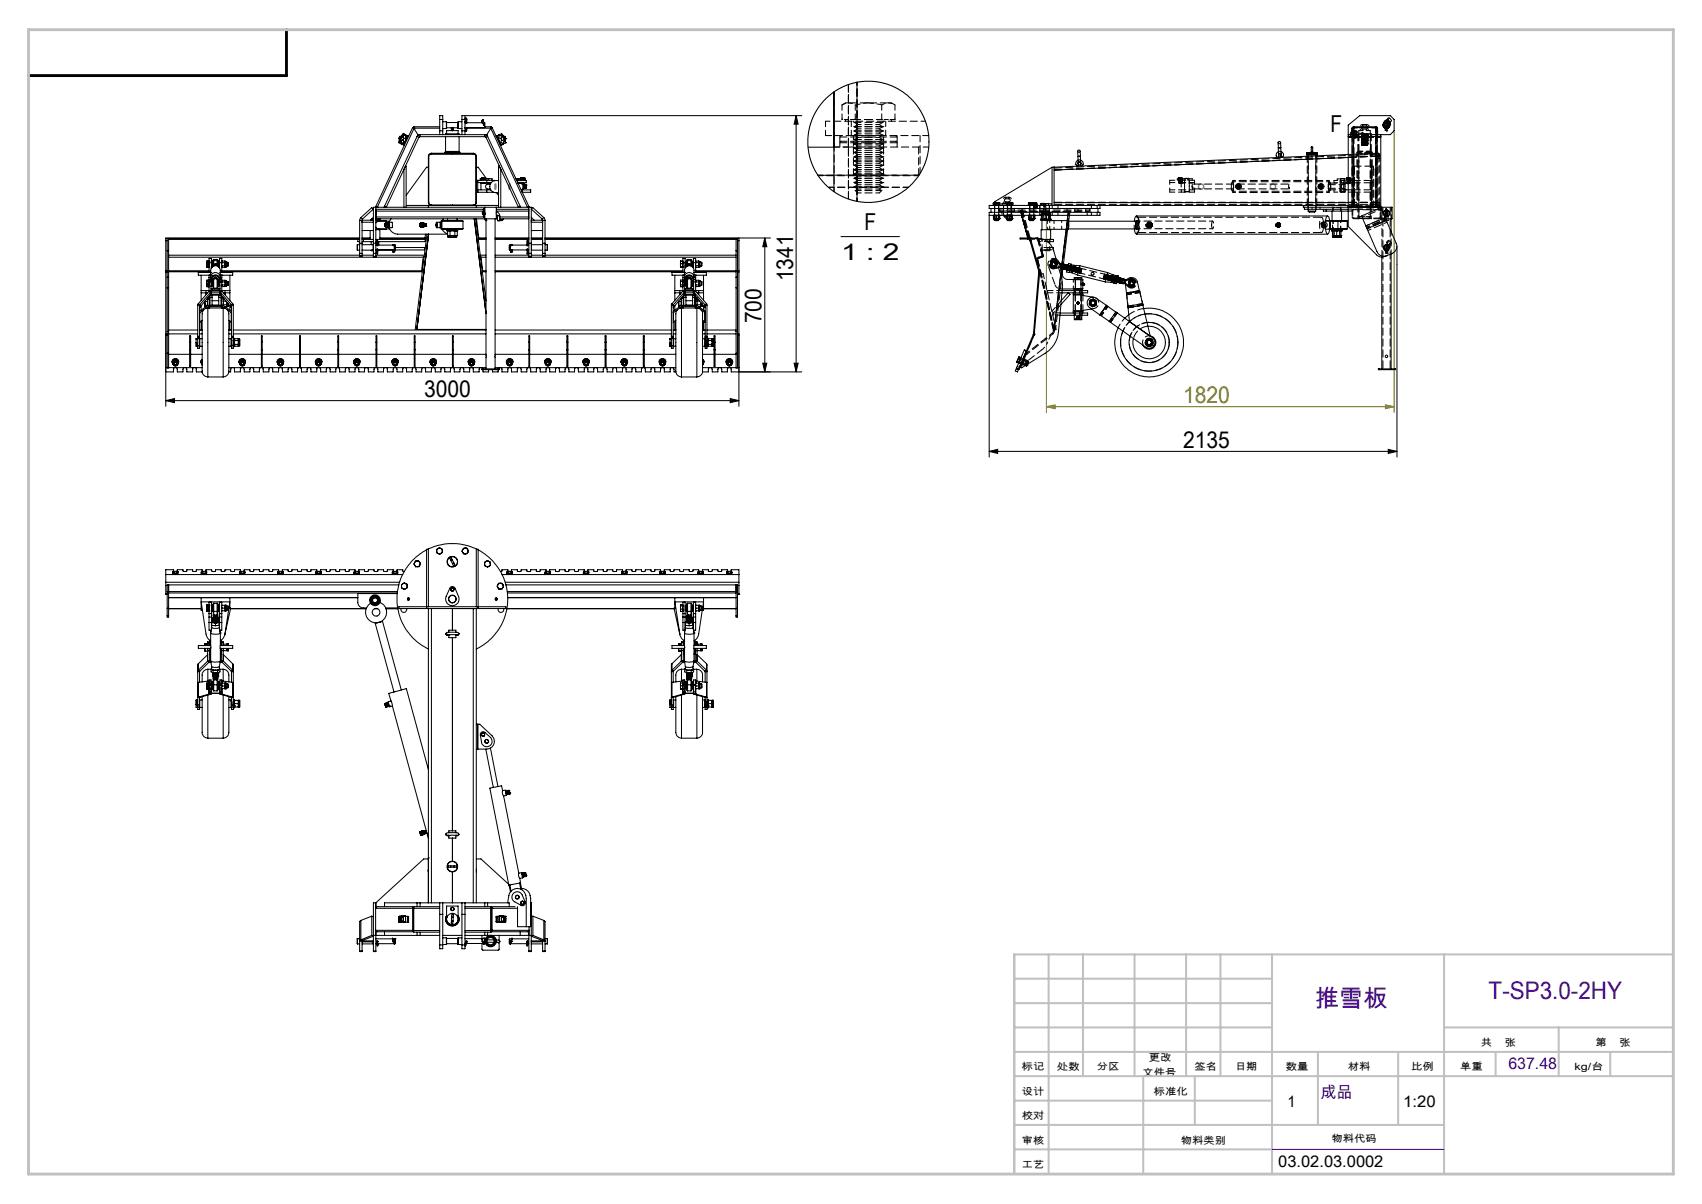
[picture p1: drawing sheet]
<svg xmlns="http://www.w3.org/2000/svg" width="297mm" height="210mm" viewBox="0 0 297 210" stroke-linecap="round" stroke-linejoin="round" font-family="sans-serif">
<defs><g id="words">
<g font-size="4.2" fill="#400080">
<text x="229.5" y="175.7">推雪板</text>
<text x="259.8" y="174.2">T-SP3.0-2HY</text>
</g>
<g font-size="4.1">
<text x="232.2" y="23">F</text>
<text x="150.8" y="40.1">F</text>
<text x="146.8" y="45.3">1 : 2</text>
<text x="138.4" y="49.1" transform="rotate(-90 138.4 49.1)">1341</text>
<text x="132.9" y="56.4" transform="rotate(-90 132.9 56.4)">700</text>
<text x="74" y="69.3">3000</text>
<text x="206.5" y="78.1">2135</text>
</g>
<text font-size="4.1" fill="#808000" x="206.5" y="70.4">1820</text>
<g font-size="2.8" fill="#400080">
<text x="230.4" y="191.5">成品</text>
<text x="263.2" y="186.5">637.48</text>
</g>
<g font-size="2.8">
<text x="224.7" y="193.1">1</text>
<text x="244.9" y="193.1">1:20</text>
<text x="223.1" y="203.6">03.02.03.0002</text>
</g>
<g font-size="1.7">
<text x="200.5" y="185.1">更改</text>
<text x="258.4" y="182.5">共</text>
<text x="262.6" y="182.5">张</text>
<text x="278.4" y="182.5">第</text>
<text x="282.6" y="182.5">张</text>
<text x="178.3" y="191">设计</text>
<text x="178.3" y="186.7">标记</text>
<text x="184.5" y="186.6">处数</text>
<text x="191.4" y="186.6">分区</text>
<text x="199.4" y="187.6">文件号</text>
<text x="201.4" y="190.9">标准化</text>
<text x="208.4" y="186.7">签名</text>
<text x="215.5" y="186.7">日期</text>
<text x="224.4" y="186.7">数量</text>
<text x="235.2" y="186.7">材料</text>
<text x="246.3" y="186.7">比例</text>
<text x="254.8" y="186.7">单重</text>
<text x="274.7" y="186.7">kg/台</text>
<text x="178.3" y="195.2">校对</text>
<text x="178.3" y="203.7">工艺</text>
<text x="178.3" y="199.5">审核</text>
<text x="206.1" y="199.5">物料类别</text>
<text x="232.3" y="199.1">物料代码</text>
</g>
</g></defs>
<g fill="none" stroke="#000" stroke-width=".18">
<path d="M81.1 20.2h58.8M138.9 20.2l.4 1.5h-.7zM138.9 20.2v44.7M172.6 37.6v42.1M28.9 58.3v12.6M128.9 58.3v12.6M128.9 41.5h5.5M133.5 41.5l.3 1.5h-.7zM133.5 41.5v23.4M146.8 41.3h10.2M243.8 46.1v33.6M28.9 69.9l1.5-.4v.7z"/>
<path d="M28.9 69.9h100M127.4 69.5l1.5 .4-1.5 .3zM128.9 64.9h11M133.1 63.4h.7l-.3 1.5zM138.6 63.4h.7l-.4 1.5zM172.6 78.7l1.5-.3v.7zM172.6 78.7h71.2M242.3 78.4l1.5 .3-1.5 .4z"/>
<circle cx="236.3" cy="23.4" r=".71"/>
</g>
<path d="M182.6 36.1v35.9M243.3 22.8v49.2M182.6 70.9l1.5-.3v.7zM182.6 70.9h60.7M241.8 70.6l1.5 .3-1.5 .4z" fill="none" stroke="#808000" stroke-width=".18"/>
<g fill="none" stroke="#808080" stroke-width=".25">
<path d="M86.4 32.1l.1 .2v.7l-.1-.2zM88.9 32.1l.1 .3-.1 .6-.1-.1z"/>
<circle cx="209.6" cy="32.6" r=".46"/>
<circle cx="222.1" cy="32.6" r=".47"/>
</g>
<path d="M243.8 42.9v3.2" fill="none" stroke="#000" stroke-width=".18" stroke-dasharray="15.2 1.3 1.3 1.3"/>
<path d="M50 5.2v8h-45" fill="none" stroke="#000" stroke-width=".5"/>
<g fill="none" stroke="#c0c0c0" stroke-width=".35">
<path d="M177 179.2h45M177 175h45M177 170.7h45M183 166.5v38.2M189 166.5v21.2M198 166.5v21.2M207 166.5v21.2M213 166.5v21.2M222 166.5v38.3M252 179.2h40M252 166.5v38.3M272 179.2v8.5"/>
<path d="M292 166.5h-115v38.3M177 183.5h115M177 196.2h75M177 192h45M177 187.7h115M199.5 187.7v17.1M208.5 187.7v8.5M230 183.5v12.7M244 183.5v12.7M261 183.5v4.2M281 183.5v4.2M177 200.5h45"/>
</g>
<path d="M5 5.2h287v199.6h-287z" fill="none" stroke="#c0c0c0" stroke-width=".5"/>
<path d="M222 200.5h30" fill="none" stroke="#8000ff" stroke-width=".18"/>
<g fill="#000">
<path d="M28.9 69.9l1.5-.4v.7zM127.4 69.5l1.5 .4-1.5 .3z"/>
<path d="M133.1 63.4h.7l-.3 1.5zM133.5 41.5l.3 1.5h-.7z"/>
<path d="M138.6 63.4h.7l-.4 1.5zM138.9 20.2l.4 1.5h-.7z"/>
<path d="M242.3 78.4l1.5 .3-1.5 .4zM172.6 78.7l1.5-.3v.7z"/>
</g>
<path d="M241.8 70.6l1.5 .3-1.5 .4zM182.6 70.9l1.5-.3v.7z" fill="#808000"/>
<g fill="none" stroke="#000" stroke-width=".18">
<path d="M145.5 16v17.4M149.5 14.3v20.8M62.8 38.4v4M63 38l-.2 .4M63 38l1.9-1.8 .3 .3-1.9 1.7M63 38l.3 .2M63.2 38.8h2M63.3 38.2l-.1 .2h-.4M63.3 38.2v.2M64.9 38.2h.2M64.9 38.2h.3M64.9 38.1v.1"/>
<path d="M64.9 38.4h.1M65.2 37.9l-.5 .5h.5h-2v4M65.5 36.1l.3 .1M65.5 36.1l.2 .1M65.5 36.1h.1M65.6 36.1l.1 .1M65.6 39.6l.5 .3h1.9M65.6 40h.5M65.6 38.5h.5M65.6 37.1h.1M65.6 37.4h.1M65.6 37.2h.1"/>
<path d="M65.6 36.2v6.2M65.6 36.5h18.7M65.6 36.5v.3M65.6 37.8v.4h19M65.6 36.8v1M65.6 36.8h18.7M65.6 37.8h19M65.8 38.2h.1M65.8 38.2h-.2h.8v.2h-.8l.5 .1M65.8 36.2h.1M65.9 38.4h.1M66.1 38.5h1.4v.1"/>
<path d="M66.1 40v.1M66.2 38.2h.1M66.3 38.2h.1M66.3 38.2h-.2M66.3 38.2h-.1M67.1 36l-.1 .2M67.1 36l.3 .1M67.2 39h.1l-.1 .5zM67.2 39.1v.3zM67.2 38.9h.1M67.2 39.5h.1M67.2 38.9l.1 .6"/>
<path d="M67.2 39l.2 .1-.1 .4M67.3 39h.1M67.3 39.5h.1M67.3 38.9h.1M67.3 39v.5M67.3 38.9l.1 .2-.1 .4M67.3 39l.1-.1 .1 .2-.2 .4M67.3 38.9l.2 .2-.1 .4M67.4 39l.1 .2-.1 .3M67.4 39h-.1M67.4 39h.1M67.4 39.5h.1"/>
<path d="M67.4 38.9h.1M67.4 39v.5M67.4 38.9l.1 .2v.4M67.4 36.1v.1M67.5 39h.1M67.5 39.5h.1M67.5 39l.1 .1-.1 .4M67.5 39v.5M67.5 39.9l-1.4 .1M67.5 38.9h.1M67.5 38.9l.1 .3-.1 .3M67.5 39l.1 .1v.4"/>
<path d="M67.5 39l.1 .5M67.6 38.9h.1M67.6 39.5h.1M67.6 39v.5M67.6 38.9v.6M67.6 39.5h-.1M67.6 39h.1M67.6 38.9l.1 .1v.5M67.6 39l.1 .5M67.6 39.5v.1M67.6 38.9l.1 .1M67.6 38.9h.2"/>
<path d="M67.7 39.5h-.1M67.7 39.5h.1M67.7 39v.4M67.7 39h.2M67.7 39.4l-.1 .2M67.7 39.4h.2M67.8 38.9l.1-.1v.1a.65 .65 0 0 1-.1 .8v-.1M67.8 38.9l.1 .1M67.8 39.6l.1-.7v.5l-.1 .2M67.8 39.6h.1M67.8 38.8h.6l.1 .1-.1 .8h-.6M67.9 39v.4"/>
<path d="M67.9 39.4l-.1 .2h-.2M67.9 39.7a1.58 1.58 0 0 0 1.5 1.1h8.7M68 38.6h-2l-.4 .3M68.3 38.2l-.4 .6M69.6 24.1v.1M69.6 24.2h.1M69.6 24.9l.4 .2M69.7 24.9h-.1M69.7 24l-.1 .1M69.7 24.3h.1M69.7 24.2v.1M69.7 24.2h.1"/>
<path d="M69.7 24l.1 .1M69.7 24.3l-.1 .6M69.7 23.9l-.1 .2M69.7 23.9v.1M69.7 24.2v.7M69.8 23.8l-.1 .1M69.8 23.8h.1M69.9 24l-.2 .2M69.9 23.8h.1M69.9 23.8l.4-.4-.6 1.5M69.9 23.8v.1M70 24.5l-.1 .2z"/>
<path d="M70 25.1l.4 .2M70.1 25l-.1 .1M70.3 24.5l.2 .2-.1 .2-.3 .1M70.3 24.5h-.3l-.1 .2 .2 .3M70.3 23.7v.1zM70.4 23.3h.1M70.4 23.3l-.5 .5M70.4 23.3l-.7 1.6M70.4 23.3l.4 .2M70.4 25.3h.1M70.4 25.3l.2 .1M70.4 24.2l-.1 .3"/>
<path d="M70.5 24.8l-.1 .1zM70.5 29.6v6.6M70.5 29.6h.1M70.7 23.6l.2 .4-.2 .2h-.3M70.7 23.6h-.2l-.2 .2 .1 .4M70.7 29h.1M70.8 29h.1v7.2M70.8 29l-.3 .6M70.8 23.5l-.1 .1M70.8 23.5l.4 .2M70.9 23.9l-.1 .2zM70.9 35.8h3.9"/>
<path d="M71.2 23.7h.1M71.2 23.7l-.8 1.6M71.2 23.7l.1 .1M71.3 23.8h-.2l-.7 1.4 .2 .1M72 22.3h.2M72.2 22.1v.2M72.2 22.1v.3M72.2 22.3v.1M72.2 22.3h.1M72.2 22.1h4.5M72.2 22.4l.7 1.1M72.2 22.4h4.5"/>
<path d="M72.2 22.4h.1M72.2 22.4l-.2-.1-6.5 13.8M72.2 22.4l-6.4 13.8M72.8 23.8l.5-.3v.3M72.8 23.8l-5.7 12.2M72.8 23.8l.3 .1M72.9 23.5h12M72.9 23.5l-.1 .3M73.1 23.9l-5.7 12.2M73.3 39.1v.3zM73.3 23.8l-.2 .1M73.3 38.9h.1"/>
<path d="M73.3 39.5h.2M73.3 23.8h11.3M73.3 39.5h.1M73.3 39.5l-.1-.1 .1-.5 .1 .6M73.3 38.9l.1 .6M73.4 39v.5M73.4 39.5h.1M73.4 39l.1 .1-.1 .4M73.4 39.5h-.1M73.4 39h.1M73.4 38.9v.6M73.4 39l.2 .1-.2 .4"/>
<path d="M73.4 38.9h.1M73.4 39l.1 .5M73.4 38.9l.2 .2-.1 .4M73.5 39.5h-.1M73.5 39l.1 .1-.1 .4M73.5 39h-.1M73.5 39h.1M73.5 39.5h.1M73.5 38.9h.1M73.5 39v.5M73.5 38.9l.1 .2v.4M73.5 39h.2v.2l-.1 .3"/>
<path d="M73.6 39.5h.1M73.6 39h.1M73.6 38.9h.1M73.6 39v.5M73.6 38.9l.1 .2-.1 .4M73.6 39l.1 .1v.4M73.6 39l.1 .5M73.7 39.5h.1M73.7 38.9h.1M73.7 39v.5M73.7 38.9v.6M73.7 39h.1"/>
<path d="M73.7 38.9l.1 .1v.5M73.7 39l.1 .1v.4M73.7 39l.1 .5M73.7 38.9h.2l.1 .1M73.7 38.9l.1 .1M73.8 39.5h-.1M73.8 39.5l-.1 .1M73.8 39.5h.1M73.8 39.4h.2M73.8 39h.2M73.8 39.4l-.1 .2M73.8 39v.4"/>
<path d="M73.9 39.6l.1-.7v.5l-.1 .2M74 39.4l-.1 .2h-.2M74 39v.4M74 39v.5M74 39h.1M74 39.4h.1M74 39l.1 .5M74 39.1v.3M74 39.5h.1M74 39.4v.1M74.1 39h.1M74.1 39v.4z"/>
<path d="M74.1 39h-.1M74.1 39v.5M74.1 39l.1 .2-.1 .3M74.1 39.5h.1M74.1 39.4v.1M74.2 39h.1M74.2 39v.4M74.2 39.4h.1M74.2 39v.5M74.2 39.5h.1M74.2 39l.1 .1-.1 .4M74.2 39l.1 .5"/>
<path d="M74.2 39.4v.1M74.3 39.5h.1M74.3 39v.4M74.3 39l.1 .2-.1 .3M74.3 39.4h.1M74.3 39v.5M74.3 39.4v.1M74.8 35.3l.2 .4 .3 .1M74.8 35.8v.4M74.8 35.8h8.3M74.8 29.2h-.4l-3.5 4.9M74.8 27.6h.1"/>
<path d="M74.8 35.3h.1M74.9 27h8l.1 .2v8.3l-.1 .2-7.8 .1-.2-.2-.1-8.4zM75.3 26.7l-.3 .1-.2 .4v8.1M75.3 26.7v.2M75.3 26.7h7.3M76.1 38.8h.1l.1 .1-.1 .8-.1-.4zM76.2 39v.5zM76.2 38.8h.6v.9h-.6M76.7 22.8h.6M76.7 20.8h.6M76.7 23.5v-3.3h.6v3.3M77 39.9l.2 .1"/>
<path d="M77 38.6h.1M77 39.9h.1M77 38.6v1.3M77.1 39.9l.1 .1M77.1 38.6h3.7M77.1 39.9h3.7M77.1 38.6v1.3M77.2 40l.3 .5 .6 .3M77.2 38.5h3.5l.1 .1M77.2 38.5l-.1 .1M77.2 38.5l-.2 .1M77.3 21.2h.6"/>
<path d="M77.3 22.4h.6M77.4 38.2l-.2 .3M77.6 26.7v-.1h2.7v.1M77.8 23.5v-.2h2.3v.2M77.8 23.8v2.6h2.3v-2.6M77.8 26.4v.2M77.9 21.2v1.2M77.9 21.2v.1M77.9 23.3v-.5h2v.5M77.9 21.3v1.1M77.9 22.3h2M77.9 21.4h2"/>
<path d="M77.9 26.4v.2M78.1 38.2v.3M78.3 40v.2M78.7 22.3l.1 .2a.16 .16 0 0 0 0 .3 .16 .16 0 0 0 .2-.1 .16 .16 0 0 0 0-.2v-.2M79 26.7v.2M79 35.8h.1M79.1 22.3v.4l-.1 .1 .1-.1-.1-.2M79.6 40v.2M79.8 38.4v.1M79.8 38.2v.3M79.8 40l-.1 .2M79.9 21.4v.9"/>
<path d="M79.9 21.4h.1M79.9 22.3h.1M79.9 26.4v.2M80 21.2v1.2M80 21.2h.6M80 22.4h.6M80 26.4v.2M80.6 22.8h.5M80.6 23.5v-3.3h.5v3.3M80.6 20.8h.5M80.8 39.9l-.1 .1h-3.5M80.8 38.6v1.3"/>
<path d="M81.1 20.8a.19 .19 0 0 1 .3-.2 .19 .19 0 0 1 .1 .3M81.1 21.2l.1 .1M81.1 22.3h.2M81.1 21.4h.1M81.1 22.4h.2M81.2 21.3l.1 .1M81.2 21.5v.1M81.2 22.9h.2zM81.2 21.5h.2M81.3 21.4l-.1 .1M81.3 21.2l-.1 .1M81.3 22.3h.1"/>
<path d="M81.3 21.2l.1 .1M81.3 22.3l-.1 .6M81.3 22.2h.1M81.4 20.9l-.1-.2v.5M81.4 20.9h.1M81.4 20.9v.4M81.4 21.3v.2M81.4 21.3l-.1 .1M81.4 22.3v.6M81.5 22.3l-.1 .5M81.5 22.3h3.1M81.5 22.3h-.1"/>
<path d="M81.5 20.9v.5h2.7M81.5 22.4h4.2M81.5 21.4h-.1M82.6 26.7l.3 .1 .2 .4v8.1M82.6 26.7v.2M82.8 38.2l2 16.5M83 38.2l1.8 14.3M83 27.6h.1M83 35.3h.1M83.1 35.8h3.9M83.1 35.3l-.1 .4-.3 .1h-.1M83.1 33.5h1.8"/>
<path d="M83.1 31.5h1.8M83.1 35.8v.4M83.1 29.2h.3l1.5 1.9M83.1 38.2l.4 3.3M83.4 31.5v2M83.4 33.1h1.5M83.4 31.8h1.5M83.8 31.2h.1M83.8 31.2h.8M83.8 31.2v.3M84 31.2h.1M84 31.2h1.9v.3"/>
<path d="M84.1 32h.1M84.1 31.9h.2M84.1 31.8l.1 .1M84.2 21.1l-.1 .3M84.2 20.9l-.2 .5M84.2 31h-.2M84.2 31h.1M84.2 31h.3M84.2 31h-.2v.5M84.2 31.9h.1M84.2 31.9h.2M84.2 20.9h.1"/>
<path d="M84.2 21.4h.1M84.2 31.9h-.1M84.2 20.9v.5M84.3 20.9h.1M84.3 31.2h.1M84.3 31.9h.2M84.3 21.4h.1M84.3 20.9v.1M84.3 21.2v.2M84.3 31v.2M84.3 21.9l-.1-1 .2 .2v.8M84.3 37.8h.2"/>
<path d="M84.3 36.6h.2zM84.3 36.6h.1M84.3 36.5h.2M84.3 37h.1M84.3 37.4h.1M84.3 37h-.1v.4h.2M84.3 37.8h.1M84.3 36.5v.5M84.3 37.4v.4M84.4 36.7l.1 1.1zM84.4 37.8h.1zM84.4 31.9h.1"/>
<path d="M84.4 21.4h.2M84.5 32h.1M84.5 31h-.2M84.5 31h.1M84.5 37h.1M84.5 37.4h.1M84.5 31.8l-.1 .1M84.5 31.8v.2M84.5 36.5v.5M84.5 37.4v.4M84.5 37.8h.1M84.5 36.5h.1"/>
<path d="M84.5 36.8h.1M84.6 31.2h.1M84.6 38.3h.2zM84.6 21.4v.9M84.6 31v.2M84.6 38.2v.1M84.6 31.2h.7M84.6 37v1.2M84.6 36.2h2M84.6 38.2h2M84.6 23.8l.2 .1M84.6 36.2v.8"/>
<path d="M84.6 36.2h-19.4v6.2M84.6 22.1h1.1M84.7 38.4h.1M84.7 38.3v.1M84.7 38.4l.1 .1M84.8 38.5h.1M84.8 38.2v26.1M84.8 23.9l5.7 12.2M84.9 33.1h.8M84.9 33.5h1.2M84.9 31.8h.8M84.9 31.5h1.4"/>
<path d="M84.9 31.5v.3M84.9 33.1v.4M84.9 23.5l.2 .3M85.1 23.8l-.5-.3v.3M85.1 23.8l5.7 12.2M85.1 23.8l-.3 .1M85.3 31.2h.1M85.3 31.8v.2M85.4 31.8l.1 .2M85.5 32.1h-.4a.42 .42 0 0 0-.4 .5 .42 .42 0 0 0 .4 .4h.4M85.7 22.4h.1M85.7 32h-1.8v1.1"/>
<path d="M85.7 22.4l-.8 1.1M85.7 22.4l6.3 13.8M85.7 22.1v.2M85.7 22.1v.3M85.7 22.3v.1M85.7 22.3h.1M85.7 22.3l-.1 .1M85.8 22.3l-.1 .1M85.8 22.3h.1M85.8 22.3h-.1M85.9 22.3l-.2 .1M85.9 22.3l6.4 13.8-.3 .1"/>
<path d="M86.4 38.2v26.1M86.6 37.4l.2 .3M86.6 37l.4 .1 .2 .6M86.6 37v.4M86.6 36.5h5.7v.3h-5.7M86.6 36.2v.8M86.6 37.4v.8M86.6 23.8h.1l.7 1.4-.1 .1M86.6 36.2h6.1v6.2M86.6 38.2h.2M86.6 37.8h.2M86.6 33.6l.4 .5"/>
<path d="M86.7 23.7h.1M86.7 23.7l.8 1.6M86.7 23.7l-.1 .1M86.8 38.5h.4zM86.8 37.7h.4M86.8 37.7v.8M87 31.5h-.5a1.06 1.06 0 0 0-1 1.1 1.06 1.06 0 0 0 1 1h.5M87.1 29l.3 .6M87.1 29h-.1v7.2M87.1 23.5l.1 .1M87.1 23.5l-.4 .2M87.1 29h.1"/>
<path d="M87.2 23.6l.3 .2-.1 .3M87.2 23.6l-.2 .2 .1 .3h.3M87.2 38.3h.6zM87.2 38.4h.4M87.2 37.7v.8l.4-.1M87.2 37.8h5.1v.4h-5.1M87.4 29.6v6.6M87.4 29.6h.1M87.4 24.1l.2 .4M87.5 25.3h.1M87.5 25.3l-.2 .1M87.5 23.3l.5 .6"/>
<path d="M87.5 23.3l-.4 .2M87.5 23.3h.1M87.5 23.3l.4 .5M87.5 23.4l.4 .4M87.5 23.3v.1M87.5 23.4l.7 1.5-.1-.7M87.5 23.4l.7 1.5M87.6 24.5l.3 .2-.1 .3M87.6 24.5l-.1 .3 .1 .2h.2M87.6 38.3v.1M87.8 38.2v.1M87.8 25v.1"/>
<path d="M87.8 25.1l-.3 .2M87.9 23.8h.1M87.9 23.8l.1 .1M88 24l.1 .1M88.1 23.8v.1M88.1 23.8h-.2M88.1 24.1v.1M88.1 23.9l.1 .1M88.1 23.9l.1 .2M88.1 24.2l.1 .1M88.1 24.2h.1M88.2 24.2v.1"/>
<path d="M88.2 24l-.2 .1M88.2 24v.1M88.2 24.3v.6M88.2 24.1l.1 .1M88.2 24.9h.1M88.2 24.9l-.4 .2M88.3 24.2h.1M88.3 24.2h-.1M90.1 31.2h1.3M90.2 31.5h1.6v.4h-1.5M90.3 31.5v.3M90.4 32h.6"/>
<path d="M90.5 36.1v.1M90.6 31.2h-.6h.6M90.6 31.2h.1M90.7 31.9v.1M90.8 36v.2M90.8 36l-.3 .1M90.9 31h.1M90.9 31.2h.1M90.9 31h.2M90.9 31.2h.8v.3M90.9 31v.5M90.9 33.1h1.7v.4h-1.5"/>
<path d="M91 32h.3M91 32h.2M91 32h.1M91 31.9h.1M91.1 31h-.2M91.1 31h.1M91.1 31h.2M91.1 32h.1M91.1 32h.2M91.1 32h-.1M91.1 33.1v.4M91.2 31.2h.1"/>
<path d="M91.2 32h.1M91.2 31v.2M91.3 32.1v.1M91.3 32.2l-.1 .9M91.3 32.4h.1M91.3 32.8h.1M91.3 32.2l.1 .2M91.3 32h.1M91.3 31h-.1M91.3 31h.1M91.3 31.9h.1M91.4 32.2h.1"/>
<path d="M91.4 32.8h.1M91.4 32.2l.1 .3-.1 .3M91.4 32.8l-.1 .1M91.4 32.3h.1M91.4 32.4v.4M91.4 32.3l.1 .1v.4M91.4 32.3v.5M91.4 31.2h.1M91.4 31h.1M91.4 32.2l.1 .6M91.4 31v.2M91.5 32.3h.1"/>
<path d="M91.5 32.8h.1M91.5 32.3l.1 .1-.1 .4M91.5 32.3v.5M91.5 32.2h.1M91.5 32.2v.6M91.5 32.3l.1 .5M91.5 32.3l.2 .1-.1 .4M91.6 32.2h.1M91.6 32.8h.1M91.6 32.2v.6M91.6 32.3h.1M91.6 32.3l.1 .1v.4"/>
<path d="M91.6 32.3l.1 .5M91.7 32.2h.1M91.7 32.8h.1M91.7 32.2v.6M91.7 32.8h-.1M91.7 32.3h.1M91.7 32.3v.5M91.7 32.3l.1 .2-.1 .3M91.7 32.2l.1 .1M91.8 32.3h.1M91.8 32.3v.5M92 36.2h.1"/>
<path d="M92.3 36.1l-.2 .1M92.3 36.2v6.2M92.7 38.8h2M92.7 38.4h2v4M92.7 37.9l.5 .5M94.6 38.2l.1 .2h.4M94.6 38.2v.2M94.9 38l.2 .4M94.9 38l-.3 .2M94.9 38l-1.9-1.8-.3 .3 1.9 1.7M95.1 38.4v4M141 25.7h4.5"/>
<path d="M142.7 30.6h2.8M172.9 36.4v.6M173.3 35.8h62M173.3 35.4h.1M173.3 35.8h.1M173.3 35.4v.4M173.4 35.8h.1M173.4 38.1h.1M173.4 38.3h1M173.4 38.3h.1M173.4 37.6h.1M173.4 37.6v.7"/>
<path d="M173.5 35.4h.1M173.5 35.4h-.2M173.5 37.6h-.1v.5h.3M173.6 38.4h.6M173.6 38.4l.5 .1M173.6 38.3v.1M173.6 35.8h-1v.6h19.3v-.6M173.6 35.8h.1M173.7 38.1h.2M173.8 38.1h.2M173.8 37.6h.2M173.9 38.1h.1"/>
<path d="M173.9 37.6v.5M174.1 38.5h.1M174.2 38.3v.1M174.2 38.4v.1M174.3 37.6h.1M174.3 38.1h.1M174.4 38.1h.1M174.4 37.6v.5h-.4M174.4 37.6h.1M174.4 37.6v.7M175.1 37.6l.2 .2h.3M175.6 35.8h1"/>
<path d="M175.6 35.4h.1M175.6 37.6v.5h.2M175.6 38.3h1M175.6 38.1h.1M175.6 35.4h.3M175.6 35.8h.1M175.6 35.4v.4M175.6 38.1v.2M175.8 38.1h.2M175.8 38.1h.1M175.8 38.4h.7M175.8 37.6h.2"/>
<path d="M175.8 38.3v.1M175.9 37.6v.5M175.9 35.4h-.3M175.9 35.4h.3M175.9 35.4h.5M176.1 35.8h.1M176.2 35.4v.4M176.3 37.6h.2M176.4 35.4h-.2M176.4 35.4h.2M176.4 37.6l.1 .5h-.2M176.5 38.3v.1"/>
<path d="M176.6 35.8h.1M176.6 35.4h.1M176.7 37.6h.1M176.6 38.1h.1M176.6 35.4v.4M176.6 38.1v.2M176.7 37.6v.5h-.9M179.5 35.4h.1M179.5 35.8h.1M179.5 35.8h1.1M179.5 35.4v.4M179.5 38.3h1"/>
<path d="M179.6 37.6h.1M179.6 38.1h.1M179.6 37.6v.5M179.6 35.4h.1M179.6 35.4h.5M179.6 35.4h-.1M179.7 38.1h.7M179.7 38.1h-.2v.2M179.7 35.8h.1M179.7 38.4h.6M179.7 38.3v.1M179.7 35.4v.4"/>
<path d="M179.9 38.1h.2M179.9 37.6h.2M180 37.6v.5M180.1 35.4h-.4M180.1 35.4h.2M180.1 35.4h.4M180.3 35.8h.1M180.3 35.4v.4M180.3 38.3v.1M180.4 38.1h.1M180.4 37.6h.1M180.5 35.4h-.2"/>
<path d="M180.5 35.4h.1M180.5 38.1h.1M180.5 37.6h.1M180.5 35.8h.1M180.5 37.6v.7M180.6 35.8h.1M180.6 35.4v.4M181.6 38.2h1.8v.2h-1.8zM181.7 38.2h.2M181.7 37.5v.7M181.7 38.2h.1M181.8 37.2h1.4"/>
<path d="M181.8 37.4l-.1 .1M181.8 37.4h.1M181.8 37.2v.2M181.9 37.4h.3M181.9 37.4l-.2 .1M182 38.4h.1M182.1 37h-9.5v.6h9.1M182.1 36.9h.3M182.1 36.8h.3M182.1 36.5h.3M182.1 36.4v.7M182.1 35.6h.3"/>
<path d="M182.1 35.6l.1 .1M182.2 35.7h-.1M182.2 35.7h.2M182.2 37.4h.4M182.2 37.4l.2 .1M182.2 35.7v.1M182.4 35.7h.1M182.4 38.2h.2M182.4 35.6v.1M182.4 37.5v.7M182.4 38.2h-.2M182.4 37h9.5v.6h-8.6"/>
<path d="M182.4 35.7v.1M182.4 36.4v.7M182.5 35.7h-.4v.1M182.6 37.4h.4M182.6 37.4l-.2 .1M182.9 38.5h3.5v1.5h-3.5M183 37.4l.2 .1M183 37.4h.2M183 38.4h.1M183.2 38.2h.1M183.2 38.5l-1.4-.1v1.7M183.2 37.5v.7"/>
<path d="M183.2 40v.1M183.2 38.2h-.2M183.2 37.4l.1 .8M183.2 37.4h.1M183.2 37.4v.1M183.2 37.2v.2M183.6 29.2h.3M183.6 29.2l-10 6v.6M183.6 29.2v6.6M183.9 35.3h51.4M183.9 29.2v6.6M183.9 29.7h.1"/>
<path d="M186.1 40l-.8 6M186.3 40l-.7 6.1M186.3 37.6l-.1 .9M186.4 38.6l.1 .3-.1 1M186.4 39.9h12M186.4 38.6h12M186.6 37.6l-.1 1M188.1 27.3v1M188.1 28.3v.3M188.1 27.9l-.4 .5v.3l.3 .3 .1-.1v-.3M188.1 28.4v.2M188.1 28.3h.5"/>
<path d="M188.5 27.3v-.3a.76 .76 0 0 0-.3-.8 .91 .91 0 0 0-.1 1v.1M188.5 27.3h-.4M188.5 27.3l.1 1M188.6 28.3a.26 .26 0 0 1-.1 .4 .26 .26 0 0 1-.4-.1M188.6 27.9l.3 .3 .1 .3-.2 .5-.2-.1v-.5M191.6 36.4v.6M197.9 38.6l.1-.6a.28 .28 0 0 1 .4-.3 .28 .28 0 0 1 .2 .4l.1 1.2a1.99 1.99 0 0 1-.4 1.5l-.3-.3-.1-.6M198.2 38.6l.1-.1 .1 .1 .1 .4-.1 .9v.1l-.2-.1M198.3 37.7h33.4a2.98 2.98 0 0 1 .3 2.4l-.1 .4-.2 .3h-33.4M198.4 39.9h.1M198.4 38.6h.1M200.3 39.1h.1"/>
<path d="M200.3 39.1v.4M200.3 39.2v.2M200.3 39.5h.1M200.3 39.5l.4 .1M200.4 39.5l.3 .1M200.4 39.1v.4M200.5 39h-.1M200.5 39.2a.3 .3 0 0 1 .5-.2 .3 .3 0 0 1 0 .5M200.5 39.2l.2 .3h.2M200.6 39l-.1 .2 .1 .3-.1-.2 .1-.3-.2 .2 .2 .3-.2-.2 .2-.3-.2 .2 .1 .3M200.6 38.8a.48 .48 0 0 0-.5 .4 .48 .48 0 0 0 .5 .5M200.6 39.5h.1"/>
<path d="M200.7 39.1v.2M200.7 38.9l-.4 .2M200.7 38.9l-.3 .2M200.7 38.9h.1M200.7 39.5h.1M200.7 38.9a.3 .3 0 0 0-.3 .3 .3 .3 0 0 0 .3 .3M200.7 38.9a.3 .3 0 0 0-.3 .4 .3 .3 0 0 0 .3 .2M200.8 39.5h.1M200.8 38.9h.1M200.8 38.9h-.1a.3 .3 0 0 0-.2 .4 .3 .3 0 0 0 .3 .2M200.8 38.9a.31 .31 0 0 0-.3 .4 .31 .31 0 0 0 .5 .2M200.8 38.9a.3 .3 0 0 0-.3 .4 .3 .3 0 0 0 .3 .2"/>
<path d="M200.8 38.9l-.3 .3M200.8 39.5l-.1 .1M200.9 39.5h.1M201 39.5h.1M201 39.1a.46 .46 0 0 0-.7-.2 .46 .46 0 0 0 0 .7 .46 .46 0 0 0 .7-.2M222.7 39.2v.2M222.7 39.5h.1M222.7 39.5l.4 .1M222.7 39.1h.1M222.7 39.1v.4M222.8 39h.1M222.9 39l-.1 .3 .1 .2-.1-.3 .1-.2-.1 .1 .1 .4-.1-.3 .2-.2-.2 .1 .2 .4"/>
<path d="M222.9 39.2a.29 .29 0 0 1 .4-.2 .29 .29 0 0 1 0 .5M222.9 39.2v.2l.3 .1M223 39.5h.1M223 39.1v.2M223 38.9l-.3 .2M223 38.9h.2M223.1 25.8v-.2a.77 .77 0 0 1 .1-.9h.1a.93 .93 0 0 1 .2 1v.1M223.1 39.5h.1M223.1 38.9h.1M223.1 38.9a.3 .3 0 0 0-.4 .3 .3 .3 0 0 0 .3 .3M223.1 38.9a.3 .3 0 0 0-.3 .3 .3 .3 0 0 0 .3 .3M223.1 25.8h.4"/>
<path d="M223.1 25.8v1M223.1 26.4l-.3 .3-.1 .3 .3 .5 .1-.1v-.5M223.1 38.9a.3 .3 0 0 0-.2 .4 .3 .3 0 0 0 .4 .2M223.2 38.9h.1M223.2 38.9l-.3 .3M223.2 39.5h.1M223.2 39.5l-.1 .1M223.3 39.5h.1M223.5 25.8l.1 1M223.5 26.4l.5 .5v.3l-.3 .3-.1-.6M223.6 26.8a.26 .26 0 0 1-.1 .4 .26 .26 0 0 1-.4-.2v-.2M223.6 26.8h-.5"/>
<path d="M227.4 35.8v.4h15.5v2h-1.1M227.6 36.2v.3h7.7M228 26.7h1.8M228 26.7h1.8v.3M228 26.9h1.8M228 26.9l1.8 .1M228 26.7v.2M228.1 27v.3M228.3 36.8h1.3M228.3 36.8l.2 .2h.9l.2-.2M228.3 36.5v.3M228.8 25.6a.38 .38 0 0 1 .3 .6v.1a.18 .18 0 0 1 0 .3 .18 .18 0 0 1-.3 0 .18 .18 0 0 1 0-.3z"/>
<path d="M229.6 36.5v.3M229.8 27v.2M230.9 36.5v.3h4.4M231 39.1v.3M231.1 38.8a.48 .48 0 0 0-.5 .4 .48 .48 0 0 0 .5 .5M231.4 36.5v.3M232.1 39.9v.1h1.3M232.1 38.6h1.4M232.1 39.9h1.4M232.1 38.6v1.3M232.4 36.8v1.7M232.6 40v.2"/>
<path d="M233.4 38.5h1.6l.1 .1M233.4 38.5l.1 .1M233.4 38.5h-1.3v.1M233.5 39.9l-.1 .1M233.5 39.9h1.6M233.5 38.6h1.6M233.5 38.6v1.3M233.9 40v.2M234.1 36.8v1.7M235.1 39.9v.1h-1.7M235.1 38.6v1.3M235.3 23.8v15.7l5 5 .6 .3 1.1-.2"/>
<path d="M235.3 23.5v.3M235.3 23.5h.6M235.3 23.5v-1.7l2-1.6h5.3l.7 .6v2l-.7 .7h-2.3M235.3 23.8h.6M235.3 26.9l-51.4 2.3M235.3 36h.6M235.3 36.1h.6M235.3 27.5l-51.4 2.2M236.2 22.1l-.2 .1-.1 .2M236.2 22.1h.1M236.2 22.1v14.1M236.2 36.1v.1"/>
<path d="M236.3 22.1h3.8M236.3 22.1v.2M236.3 36.2h.1M237.6 24.5h.1M237.6 24.5v.2M237.6 23.6h.1M237.6 23.6v.3M237.6 23.6v.9M237.6 24.5v.6M237.6 25.1v.2M237.6 25.1h1.1M237.6 23.3l.3 .5z"/>
<path d="M237.6 25.3l.1 .1M237.6 23.3h1M237.6 24.9h1M237.6 23.3v1.6M237.6 25.3h1M237.6 23.3v.3M237.6 24.9v.2M237.7 25.3v.1M237.7 25.4h.8M237.9 24v.2M237.9 24v.1M237.9 24.1l.2 .1"/>
<path d="M237.9 23.9v.2M237.9 24.1l.1 .1M237.9 23.9v.1M237.9 24.2l.1 .1M237.9 24.2l-.3 .7 .4-.6M237.9 24.2h.1M237.9 23.8v.1M238 24.2v.1M238 24.2h.1M238 24.2h.3M238 24.3h.3M238.1 23.8l-.2 .1"/>
<path d="M238.1 23.8l.2 .1M238.1 24.2h.2M238.1 23.8h.2M238.3 23.8v.1M238.3 24.2v.1M238.3 24.2h.1M238.3 23.9v.2M238.3 24.1l-.2 .1M238.3 24.2l.3 .7-.3-.6M238.3 23.8h.1M238.3 24.1v.1M238.3 23.9l.1 .1"/>
<path d="M238.3 39.4l.2 .5M238.4 24l-.1 .1M238.5 39.9l1.8 4a1.38 1.38 0 0 0 1.7 .7M238.6 23.3l-.3 .5zM238.6 25.3l-.1 .1M238.6 23.3v1.6M238.6 23.3l.1 .3M238.6 24.9l.1 .2M238.7 24.5h.1M238.7 24.5l-.1 .2M238.7 23.6h.1M238.7 23.6l-.1 .3"/>
<path d="M238.7 23.6v.9M238.7 24.5v.6M238.7 25.1l-.1 .2M239.3 36.2h.1M239.6 36.2h.1M239.7 36.2h.1M240 36.1l-4.1 .1v-13.8l.1-.1h4.2l.1 .1v13.8M240 36.1l.3 .1M240 36.1l.1 .1M240.1 36.2h.1M240.1 22.1v14.1M240.1 22.1l.3 .3"/>
<path d="M240.1 22.1v.2M240.3 36.2h.1M240.3 22.4h.1M240.3 23.8h.6M240.3 36h.6M240.3 36.1h.6M240.4 22.4h.1M240.4 22.4v1.1M240.8 36.1v.1M240.9 23.5v.3M240.9 36.2l-3.3 1.5 .7 1.7M240.9 36.2l.8 1.8"/>
<path d="M240.9 23.8v12.4M241.4 21.5h.1M241.5 21.4h.1M241.6 37.6l.3 .2M241.7 37.2h.1M241.7 38l.2 .4M241.7 38l-3.4 1.4M241.8 22.4h.1M241.8 36.6h.2M241.8 36.5h.2M241.8 36.5v.1M241.8 36.6l-.3 .3-.1 .3"/>
<path d="M241.8 36.7a.5 .5 0 0 0-.4 .5 .5 .5 0 0 0 .5 .5M241.8 36.6v.1M241.8 37l-.1 .2 .2 .2v.3M241.8 36.7v.3M241.9 37.8h.1M241.9 37.7v.1M241.9 38.4l1.7 4a1.32 1.32 0 0 1-.6 1.8l-1 .4M241.9 22.4h.1M241.9 38.4l-3.4 1.5M242 21.2h.1M242 36.6a.57 .57 0 0 1 .5 .6 .57 .57 0 0 1-.5 .6M242 36.7a.5 .5 0 0 1 .4 .5 .5 .5 0 0 1-.4 .5"/>
<path d="M242 36.6v.1M242 37.8h.1M242 36.7l.1 .4-.1 .3M242 36.5v.1M242 36.6h.1M242 37.4v.3M242 37.7v.1M242 22.4h.1M242.1 21.3h.1M242.1 37.1v.1M242.2 21.3h.1M242.4 21.4h.1"/>
<path d="M242.5 21.6h.1M242.5 21.7h.1M242.7 38.2v2.1M28.9 58.4v6.5h1.4v-.6l.2-.2M28.9 47.2v.2M28.9 58.3v.1M28.9 42v5.2M28.9 47.4v10.9M28.9 47.4h.3M28.9 58.3h.3M28.9 47.2h.3M28.9 42h.3"/>
<path d="M28.9 58.4h.3M29.2 48.4v1.8M29.2 57.8v3.8M29.2 50.2h.2M29.2 48.4h.2M29.2 57.8h.2M29.2 43.7h.2M29.2 43.7v4.7M29.2 50.2v7.6M29.4 48.4v1.8M29.4 57.8v3.8M29.4 41.6v2.1"/>
<path d="M29.4 44.9h44.5M29.4 57.6h5.1M29.4 41.8h33M29.4 47.4h7.1M29.4 43.7v4.7M29.4 50.2v7.6M29.4 58.2h5.1M29.4 44.5h33.4M29.4 47.2h7.1M33.1 59.7v1.3M33.1 59.7h.2M33.1 59.7v-1.1h.2v1.1"/>
<path d="M33.3 59.7v1.3M34.2 59.8v.6h.3M34.2 59.8h.1M34.2 59.1h.1M34.2 59.1v.7M34.3 59.8v.6M34.3 59.1h.1M34.3 59.1h.2M34.3 59.1h-.1M34.3 59.8h.2M34.5 59.8v.6M34.5 59.1h.1"/>
<path d="M34.5 58.9v1.4M34.5 53.2h.3M34.5 59.8h.1M34.5 58.7h.3M34.5 53.2v5.7M34.5 58.9h.3M34.6 53l-.1 .2M34.6 53l.3 .2M34.8 58.9v1.4M34.8 53.2v5.7M34.8 57.6h.5M34.8 54.5h.1"/>
<path d="M34.8 58.2h.5M34.9 59.1v1.3M34.9 53.2h-.1M34.9 53.6l-.1 .1M34.9 54.5l-.1 .1M34.9 56.2h-.1M34.9 59.1h.4M34.9 59.1h-.1M34.9 53.2v.4M34.9 54.5v1.7M35.1 51.1h1.1M35.1 50.7h.8"/>
<path d="M35.1 48v4.4M35.1 53.3v.8M35.1 56v1.6M35.1 57.5h.2M35.3 55.9l-.4 .3M35.5 54.1l-.6 .4M35.7 52.9l.1 .4M35.7 52.6v.3M35.7 52.9v.5M35.7 53.4l.2 .1M35.7 53.4l.1 .1M35.8 52.5v.1"/>
<path d="M35.8 52.6l-.1 .3M35.8 53.3l-.1 .1M35.8 53.3h3.1M35.8 52.6h.4M35.9 50.7h.6M35.9 51.4h.1M35.9 50.7v.7M36.1 45.6h.1M36.1 46.6h.1M36.1 49.4v.3M36.1 49.4v.4M36.1 49v.1"/>
<path d="M36.1 49v.4M36.1 49.8v.2M36.1 46.3v.2M36.1 45.8v.2M36.1 45.8v.5M36.1 46.3v.3M36.1 45.6v.2M36.1 52.2h.1M36.1 46.6h.4M36.1 49.1v.3M36.1 49.7v.1M36.1 48.9v.1"/>
<path d="M36.1 46v.3M36.1 45.5v.3M36.1 46.5v.1M36.1 49.1h.3M36.1 46.5h.3M36.1 46h.3M36.1 45.5l.4 .1M36.1 49.7h.3M36.1 50h.1M36.1 45.5v.1M36.2 52.6v.1zM36.2 53.3v-.1v.1"/>
<path d="M36.2 53.3h.1M36.2 52.2h.1M36.2 52v1.3M36.2 52h.4M36.2 53.3l-1.4 1M36.2 53.3l.3 .1M36.3 53.7a1.16 1.16 0 0 0-1 1.6v9.4M36.3 53.7v12M36.3 53.7h2.6M36.3 51.8h.7M36.4 49.1l.1 .1M36.5 49.9h.1"/>
<path d="M36.5 48.9h.1M36.5 50h.1M36.5 46.6h.1M36.5 45.6h.1M36.5 50.7v.1M36.5 48.4h.3v.8M36.5 48.4v.8M36.5 48v.4M36.5 48h.1M36.5 45.1h.4v.7h-.4zM36.5 49.6v.1zM36.5 49.1h-.1"/>
<path d="M36.5 49.1v.1M36.5 48.9h-.4v.1M36.5 45.9v.2zM36.5 46.5v.1zM36.5 50.7h2.2M36.5 49.2h.3M36.5 50.8l.2 .2M36.5 50.8l-1.9 2.2M36.5 45.6v1.9M36.5 48.9v.2M36.5 49.2v1.5M36.5 53.4v.3"/>
<path d="M36.5 53.4l-.6 .4M36.5 50h-.4M36.6 51.8v.2M36.6 53.2h.1M36.6 52.4h.1M36.6 52v1.7M36.6 53.5h2M36.6 51.8v.5a1.27 1.27 0 0 1-.1 1.1M36.6 51.8v-.3h.4v.3M36.7 51l-1.8 2.2M36.7 51v.4M36.7 51.4l-1.8 2.2"/>
<path d="M36.8 47.5v-.3a.85 .85 0 0 1 .8-.9 .85 .85 0 0 1 .9 .9v.3M36.8 51.4h1.7M36.8 51.4h.1M36.8 51.3v.1M36.8 51.4v.1M36.8 47.5h.1M36.8 47.5v.9M36.8 47.5h-2.2v.5h2.2M36.8 50.7l-.1 .3M36.8 49.2v2l-.1 .2M36.8 48.6l.1 .1M36.8 50.4h1.6z"/>
<path d="M36.8 48.8h.1M36.8 48.7h.1M36.8 51.1h1.6M36.8 50.7h1.6M36.8 49.8h.1M36.8 49.1h.1M36.8 48.7v.2M36.8 48.9l.1 .1M36.9 51.4h-.1M36.9 50.8v.6h1.4v-.6M36.9 45.7h.1M36.9 45.8v.9"/>
<path d="M36.9 49v.3a.46 .46 0 0 0 .2 .7M36.9 45.7v.6M36.9 50.4v.3M37 45.6l-.1 .1M37 45.6v.7M37 46.6l.5-.3h.4l.3 .3M37 51.8v1.5M37 53.2h1.2M37 52.4h1.2M37.1 45.5l-.1 .1M37.1 50l.1 .1M37.1 48.9l-.2 .1"/>
<path d="M37.1 45.5v.7M37.1 48.9v1.1M37.2 48.1l-.3 .5M37.2 48.1a.71 .71 0 0 1 1.1 .4M37.2 48.1v.1M37.2 48.2l-.4 .7M37.2 48.1l-.4 .6M37.2 45.5h-.1M37.2 48.7l.1 1.6M37.2 48.8l-.1 .1M37.2 48.7v.2M37.2 45.5v.7"/>
<path d="M37.3 48.6a.41 .41 0 0 1 .6 0 .37 .37 0 0 0-.6 0M37.3 46.2l-.3 .5-.1-.4M37.3 46.2h.6M37.3 46.2l-.4 .2M37.3 45.3l-.1 .2M37.3 48.6l-.1 .1M37.3 45.5h-.1M37.3 48.6h.1M37.3 48.6a.39 .39 0 0 1 .6 0M37.3 45.3v.2M37.3 48.6v1.7M37.3 45.3h.6"/>
<path d="M37.3 50.3h.6M37.3 48.6h.6M37.3 45.5h.6M37.3 45.5v.6M37.3 48.6l.3-.1 .3 .1M37.3 48.6l.2-.1 .4 .1M37.4 48.6h.4h-.4M37.4 48.6h.4M37.5 48.6h.2M37.6 46l.7 .3-.1 .4-.3-.5M37.6 46v.1M37.6 46.1l.3 .1"/>
<path d="M37.6 46l-.7 .3M37.6 46.1l-.3 .1M37.9 45.3l.1 .2M37.9 48.6l.1 .1M37.9 45.5h.1M37.9 45.3v.2M37.9 48.6v1.7M37.9 45.5v.6M37.9 48.6l-.4-.2-.2 .2M37.9 46.2l.4 .2M38 48v.1M38 48.1l-.8 .1"/>
<path d="M38 48l-.8 .1M38 48.1l.4 .7M38 48l.4 .7M38 45.5h.1M38 48.7v1.5l-.1 .1M38 48.8l.1 .1M38 48.7v.2M38 45.5v.7M38.1 45.5a.88 .88 0 0 1 .2 1M38.1 50l-.1 .1M38.1 48.9l.2 .1M38.1 45.5v.7"/>
<path d="M38.1 48.9v1.1M38.1 48.9h.1M38.2 51.8v1.5M38.2 51.8h.7M38.2 51.8v-.3h.4v.3M38.3 49v.2a.54 .54 0 0 1-.2 .8M38.3 50.4v.3M38.3 45.7h.1M38.3 49.8h.1M38.3 49.1h.1M38.3 45.8v-.7h.4v2.4M38.3 45.8h1"/>
<path d="M38.3 45.8v.9M38.3 51.4h.2M38.4 50.7l.1 .3M38.4 49.2v2l.1 .2M38.4 48.6v.1M38.4 48.8h.1M38.4 48.7h.1M38.4 49.2h.9M38.4 48.7v.1M38.4 48.8l-.2 .2M38.4 47.5l.1 .9M38.4 47.5h2.2v.5h-2.1"/>
<path d="M38.5 48.4a.85 .85 0 0 0-.9-.9 .85 .85 0 0 0-.8 .9M38.5 51.4h.1M38.5 51.3v.1M38.5 51.4v.1M38.5 48.4h-.1M38.5 51l1.9 2.2M38.5 51.4l1.9 2.2M38.5 51v.4M38.6 51.8v1.4l.1 .2M38.6 53.2h.1M38.6 52.4h.1M38.6 51.8v.2"/>
<path d="M38.6 52v1.7M38.6 52h.3M38.7 50.7v.1M38.7 48.4h-.3v.8M38.7 48.4v2.3M38.7 48v.4M38.7 48h.1M38.7 50.7h.6M38.7 45.7v.2M38.7 49.1v.2M38.7 46.6h.1M38.7 45.6h.6"/>
<path d="M38.7 49.9v.1M38.7 46.2v.1M38.7 49.6v.1M38.7 47.2h34.9M38.7 48.9h.7M38.7 48.9h.1M38.7 50.8l-.2 .2M38.7 50.8l1.9 2.2M38.7 53.4l.6 .4M38.7 49.7h.6M38.7 46.3h.6M38.7 46.3v.1"/>
<path d="M38.7 48.9v.1M38.7 49.7v.1M38.7 53.4v.3M38.9 53.7a1.37 1.37 0 0 1 1 1.8v8.7a1.2 1.2 0 0 1-1 1.5M38.9 53.3h.1M38.9 52h.1M38.9 53.7v12M38.9 53l.1 .2M38.9 52.4l.1 .1M38.9 52v1.3M39 52.5l-.1 .2M39 51.1h1.1"/>
<path d="M39 52.5h.4M39 53.2h.6M39 53.2h-.1M39 53.3l-.3 .1M39 53.3l1.4 1M39.2 52.2h-.3M39.2 51.4h.1M39.3 53.5h.1M39.3 46.3v.3M39.3 45.6v.1M39.3 46v.2M39.3 45.6h.2v1h-.2"/>
<path d="M39.3 45.6h.1M39.3 45.7h.1M39.3 46.2v.1M39.3 46.2v.2M39.3 45.7v.2M39.3 46.6h.1M39.3 49.8v.1M39.3 49.1v.5M39.3 49v.1M39.3 49h.1M39.3 49.6v.1M39.3 49.6v.2"/>
<path d="M39.3 49.1v.2M39.3 49.9h.1M39.3 49.8h.1M39.3 45.7v.3M39.3 46.6h-.6M39.3 49.7v.1M39.3 49.9l-.6 .1M39.3 50.7v.7M39.3 50.7h.8M39.4 45.6v1M39.4 48.9v1M39.4 48.9l.1 1h-.2"/>
<path d="M39.5 46.4h.3M39.5 45.7h.3M39.5 49.8h.3M39.5 49.1h.3M39.6 53.2v.3h-.3M39.6 52.8v.2M39.6 53v.2M39.6 53.4h.1M39.6 53.4h.2M39.7 54.1l.7 .4M39.8 49.1v.7M39.8 45.7v.7"/>
<path d="M39.8 53v.4M39.9 53l-.1 .4M39.9 59.1h.4M39.9 55.9l.5 .3M39.9 57.5h.2M39.9 57.6h.5M39.9 58.2h.5M40.1 48v4.4M40.1 53.3v.8M40.1 56v1.6M40.3 59.1v1.3M40.3 59.1h.1"/>
<path d="M40.4 53.6v.1M40.4 53.2h.1M40.4 54.5v.1M40.4 56.2h.1M40.4 53.2v.4M40.4 54.5v1.7M40.4 54.5h.1M40.4 58.9v1.4M40.4 53.2h.3M40.4 58.7h.3M40.4 53.2v5.7M40.4 58.9h.3"/>
<path d="M40.6 53l.1 .2M40.6 53l-.2 .2M40.7 59.3h.1M40.7 59.3v.1M40.7 59.6v.5M40.7 59.3v.8M40.7 58.9v1.4M40.7 53.2v5.7M40.7 57.6h44.1M40.7 58.2h44.1M40.7 59.4l.1 .6M40.7 59.4l.1 .7"/>
<path d="M40.8 59.3l-.1 .1M40.8 59.3h.1M40.8 59h.1v1.5h-.1zM40.8 59.3v.1M40.9 59.2l.7-.1v.2M40.9 59.3l.1 .1M40.9 59.9l.1 .2M41 59.4l-.1 .1M41 59.4h.6M41.6 59.3v.1M41.6 59.3v.6M41.6 59.3v.2"/>
<path d="M41.6 59.9v.2M41.6 59.3h.1M41.6 59.2h.1M41.6 59.2h.2M41.8 59.2v1.1M45.6 59.7v1.3M45.6 59.7h.2M45.6 59.7v-1.1h.2v1.1M45.8 59.7v1.3M52.3 59.7v1.3M52.3 59.7h.1M52.3 59.7v-1.1h.1v1.1"/>
<path d="M52.4 59.7v1.3M58.9 59.7v1.3M58.9 59.7h.2M58.9 59.7v-1.1h.2v1.1M59.1 59.7v1.3M62.4 42.7v.9M62.4 42.7h.4M62.4 43.6h.4M62.4 41.8v.3h.4M62.4 41.8h.4M62.8 41.6h-33.6v2.1M62.8 41.5h-33.9v.5"/>
<path d="M62.8 42.4v1.8M62.8 44.6v.1h.4v-.1M62.8 42.4h.4M62.8 44.2v.4M62.8 44.2h.4M62.8 44.6h.4M63.2 42.1h.2M63.2 41.8h.2M63.2 42.4v1.8M63.2 42.7h1.9M63.2 43.6h1.9M63.2 41.6h1.4"/>
<path d="M63.2 41.5h1.4M63.2 40.2h2M63.2 44.2v.4M63.2 44.5h2M63.4 41.8v.3M63.4 41.8h1.8M63.4 42.1h1.8M64.6 40.2v1.6M64.8 43.7h.4M64.8 42.1v.6M64.8 43.6v.1M65.1 42.7v.9"/>
<path d="M65.1 42.7h.1M65.2 42.4v1.8M65.2 44.7v.1M65.2 43.6h-.1M65.2 44.2v.5M65.2 42.4h.4M65.2 44.2h.4M65.2 44.7h.4M65.6 40.1h.7v1.7M65.6 43.7h.2M65.6 42.4v1.8M65.6 44.7v.1"/>
<path d="M65.6 41.8h8.6v.3h-8.3M65.6 42.7h.2M65.6 42.1h.2M65.6 44.2v.5M65.6 44.5h8.3M65.6 59.7v1.3M65.6 59.7v-1.1h.2v1.1M65.6 59.7h.2M65.8 42.3v-.4h.1v.7M65.8 44.2h.1M65.8 42.7h.1M65.8 59.7v1.3"/>
<path d="M65.8 42.3h.1M65.8 43.7h.1M65.8 43.7v.6M65.8 42.3v.4M65.8 43.6v.6M65.8 42v.6M65.8 43.4v.2M65.8 42.7v.1M65.8 43.6v.1M65.8 44.2l.1 .1zM65.8 43.6h-.2M65.8 42.6h.1"/>
<path d="M65.8 43.6h.1M65.8 42.9h.1M65.8 42.6v.1M65.9 43.4v.2M65.9 42.7v.1M65.9 43.6v.1M65.9 42.7h.1M65.9 43.7h.2M65.9 43.7v.6M65.9 42.7h2.7M65.9 43.6h2.7M65.9 43.6h.1"/>
<path d="M65.9 42.6v.1M66.1 43.7h-.2M66.1 42.1v.6M66.1 43.6v.1M66.3 41.5h7.9l-7.9 .1M68.5 43.6l.1 .2M68.6 43.6h.1M68.6 42.7h.1M68.6 42.7h.2M68.6 43.9h.2zM68.6 43.9h.2M68.6 42.7l.1 .1"/>
<path d="M68.6 43.6h.2M68.6 43.6v.3M68.7 42.7h.1M68.7 42.8l.1 .2-.1 .8M68.7 42.8v-.1a.99 .99 0 0 1 0 1.1M68.7 43.8h.1M68.8 43.9h.1M68.8 42.7h.1M68.8 43.6v.1M68.8 43.8v.1M68.9 42.7v.9zM69 43.2h5.1v.4h-5.2"/>
<path d="M72.3 59.7v1.3M72.3 59.7h.1M72.3 59.7v-1.1h.1v1.1M72.4 59.7v1.3M72.7 57.5h12.1M72.7 57.4v.1M73.8 45.1l-.2 2.3h-34.9M73.9 44.8h.1M74.3 40.8l-.1 .7M74.5 40.8l-2 16.6M74.8 40.8l-2.1 16.7M78 40.2h1.9v.1h-1.9z"/>
<path d="M78.1 41.1h.4M78.1 41.1h.1M78.2 41.3h1.5M78.2 41.1h.1M78.2 41.1v.2M78.2 40.3l-.1 .8M78.4 40.3h.1M78.4 41.1h.3M78.5 41.1h.2M78.5 40.3v.8M78.7 41.1h.7M78.7 40.3h-.2"/>
<path d="M79 59.7v1.3M79 59.7v-1.1h.1v1.1M79 59.7h.1M79.1 59.7v1.3M79.2 40.3h.2M79.2 41.1h.2M79.4 41.1h.1M79.4 40.3v.8M79.4 40.3h.1M79.7 40.3h.1zM79.7 41.1h.1M79.7 41.1v.2"/>
<path d="M79.8 40.3v.8h-.4M83.5 41.8h1.3M83.5 41.6h1.3M83.9 44.5h.9M83.9 44.7v.1M83.9 44.9h.9M84 45.1l.2 2.3h.6M84.2 47.2h.6M84.8 41.5h-1.3v.2M86.4 44.9h42M86.4 57.6h30.8M86.4 41.8h5.9"/>
<path d="M86.4 47.4h32.8M86.4 41.6h5.9M86.4 41.5h5.9M86.4 58.2h30.8M86.4 44.5h5.9M86.4 47.2h32.8M88.9 42.7v.9M88.9 43.6h.4M88.9 42.7h.2M89.1 42.7h.2M89.1 43.9h.2zM89.1 43.9h.2"/>
<path d="M89.1 42.7h.1M89.1 43.6v.1M89.1 43.8v.1M89.1 42.7l-.1 .2a.87 .87 0 0 0 .2 .9l-.1-.2 .1-.8M89.1 42.7l.1 .1M89.1 42.7h.2zM89.3 42.7h.1M89.3 43.6h.1M89.3 43.9h.1M89.3 42.7l-.1 .1M89.3 43.6v.3M89.3 42.7h2.7"/>
<path d="M89.3 43.6h2.7M89.4 43.6l-.1 .2M92 42.7h.1M91.9 42.6l.1 .1M92 43.4v.2M92 42.7v.1M92 43.6v.1M92 44.2l.1 .1zM92 43.6h.1M92 42.9h.1M92 43.7h.1M92 43.7v.6"/>
<path d="M92.1 42v.6M92.1 43.4v.2M92.1 44.2h.1M92.1 42.6h-.2M92.1 42.3h.1M92.1 42.6v.1M92.1 42.3v-.3l-.1-.1-.1 .7M92.1 42.7v.1M92.1 43.6v.1M92.1 42.7h.1M92.1 43.6h.2M92.1 43.6h-.1"/>
<path d="M92.1 43.7v.6M92.1 42.3v.4M92.1 43.6v.6M92.1 42.7h.2M92.3 59.7v1.3M92.3 42.4v1.8M92.3 44.7v.1M92.3 59.7h.1M92.3 59.7v-1.1h.1v1.1M92.3 44.2v.5M92.3 42.4h.4M92.3 44.2h.4"/>
<path d="M92.3 44.7h.4M92.4 59.7v1.3M92.7 42.4v1.8M92.7 44.7v.1M92.7 43.6h.1M92.7 41.8h2M92.7 41.6h2M92.7 41.5h2M92.7 40.2h2M92.7 44.2v.5M92.7 44.5h2M92.7 42.7v.9"/>
<path d="M92.7 42.7h2M92.7 43.6h2M92.7 42.7h.1M94.7 42.4v1.8M94.7 44.6v.1h.4v-.1M94.7 44.2v.4M94.7 42.4h.4M94.7 44.2h.4M94.7 44.6h.4M95.1 41.6h33.6v2.1M95.1 41.5h33.8v.5M95.1 42.4v1.8"/>
<path d="M95.1 42.7h.4M95.1 43.6h.4M95.1 41.8h33.3M95.1 44.2v.4M95.1 44.5h33.3M95.5 42.7v.9M98.9 59.7v1.3M98.9 59.7h.2M98.9 59.7v-1.1h.2v1.1M99.1 59.7v1.3M105.6 59.7v1.3M105.6 59.7h.2"/>
<path d="M105.6 59.7v-1.1h.2v1.1M105.8 59.7v1.3M112.3 59.7v1.3M112.3 59.7h.1M112.3 59.7v-1.1h.1v1.1M112.4 59.7v1.3M116.9 59.8v.6M116.9 59.8h.1M116.9 59.1h.1M116.9 59.1v.7M116.9 59.1h.2M116.9 59.8h.2"/>
<path d="M117.1 59.8v.6M117.1 59.1h.1M117.2 58.9v1.4M117.2 53.2h.3M117.2 59.8h-.1M117.2 58.7h.3M117.2 53.2v5.7M117.2 58.9h.3M117.3 53l-.1 .2M117.3 53l.2 .2M117.5 58.9v1.4M117.5 53.2v5.7"/>
<path d="M117.5 57.6h.4M117.5 54.5h.1M117.5 58.2h.4M117.5 53.2h.1M117.5 53.6v.1M117.5 54.5v.1M117.5 56.2h.1M117.5 53.2v.4M117.5 54.5v1.7M117.5 59.1v1.3M117.5 59.1h.4M117.5 59.1h.1"/>
<path d="M117.8 51.1h.8M117.8 50.7h.8M117.8 48v4.4M117.8 53.3v.8M117.8 56v1.6M117.8 57.5h.1M117.9 55.9l-.4 .3M118.2 54.1l-.7 .4M118.4 52.9l.1 .4M118.4 52.5l.1 .1M118.4 52.6v.3M118.4 52.9v.5"/>
<path d="M118.4 53.4l.2 .1M118.4 53.4v.1M118.5 52.6l-.1 .3M118.5 53.3l-.1 .1M118.5 53.3h.4M118.5 52.6h.4M118.6 51.1v.3M118.6 51.4h.1M118.6 51.1h.3M118.6 50.7h.6M118.6 50.7v.4M118.7 45.6h.1"/>
<path d="M118.7 46.6h.1M118.7 46.3l.1 .2M118.7 45.8l.1 .2M118.7 45.8v.5M118.7 46.3v.3M118.7 45.6v.2M118.7 49.4l.1 .3M118.7 49.4v.4M118.7 49l.1 .1M118.7 49v.4M118.7 49.8l.1 .2M118.7 49l.1-.1h.3v1.1"/>
<path d="M118.7 52.2h.2M118.7 46.6h.4M118.8 46l-.1 .3M118.8 45.5l-.1 .3M118.8 46.5l-.1 .1M118.8 49.1l-.1 .3M118.8 49.7l-.1 .1M118.8 49.1h.3v.1M118.8 48.9l-.1 .1M118.8 45.5h.3v.4M118.8 46.5h.3M118.8 46h.3"/>
<path d="M118.8 45.5l-.1 .1M118.8 49.7h.3M118.8 50h.3M118.8 50h.1M118.9 52.6v.1M118.9 53.3h.1M118.9 52.5v.1M118.9 52.5v.2M118.9 53.2v.1M118.9 52.2h.1M118.9 52.2v.3M118.9 52.7v.5"/>
<path d="M118.9 53.3l-1.4 1M118.9 53.3l.2 .1M118.9 53.7a1.37 1.37 0 0 0-1 1.8v8.7a1.2 1.2 0 0 0 1 1.5M118.9 53.7v12M118.9 53.7h2.7M118.9 53.3h2.7M118.9 52h.3M118.9 52v1.3M119 51.8h.2v.2M119.1 50h.1M119.1 48.9h.1M119.1 45.9v.1"/>
<path d="M119.1 45.9v.2M119.1 46.5v.1M119.1 46.6h.1M119.1 45.6h.1M119.1 49.6v.1M119.1 49.9h.1M119.1 50.8l.3 .2M119.1 50.8l-1.8 2.2M119.1 53.4l-.5 .4M119.1 46v.6M119.1 53.4v.3M119.2 50.7l-.1 .1"/>
<path d="M119.2 48.4h.3v.8M119.2 48.4v.8M119.2 48v.4M119.2 48h.1M119.2 45.8v-.7h.4v.7M119.2 50.7h2.2M119.2 49.2h.3M119.2 45.8v1.7M119.2 49.2v1.5M119.2 45.8h.4M119.2 53.3l-.1 .1M119.2 53.2h.1"/>
<path d="M119.2 52.4h.1M119.2 53.5h2.1M119.2 52v1.7M119.3 51.8v1.5M119.3 51.8h.4M119.3 51.8v-.3h.4v.3M119.4 51l-1.9 2.2M119.4 51v.4M119.4 51.4l-1.9 2.2M119.4 51.4h.1M119.5 47.5v-.3a.83 .83 0 0 1 .8-.9 .83 .83 0 0 1 .8 .9v.3M119.5 51.4h1.6"/>
<path d="M119.5 51.4h.1M119.5 51.3v.1M119.5 51.4v.1M119.5 50.7l-.1 .3M119.5 49.2v2l-.1 .2M119.5 48.6v.1M119.5 47.5h.1M119.5 47.5v.9M119.5 47.5h-2.2v.5h2.2M119.5 50.4h1.5zM119.5 48.8h.1M119.5 48.7h.1"/>
<path d="M119.5 50.7h1.5M119.5 49.8h.1M119.5 49.1h.1M119.5 51.1h1.5M119.5 48.7v.2M119.5 48.9l.1 .1M119.5 50.8v.6h1.5v-.6M119.6 45.8v.9M119.6 46.4h.1M119.6 45.7h.1M119.6 49v.2a.54 .54 0 0 0 .2 .8M119.6 45.7v.6l.7-.3"/>
<path d="M119.6 50.4v.3M119.6 45.6v.1M119.6 45.6v.7M119.7 46.6l.5-.3h.2l.5 .3M119.7 51.8v1.5M119.7 53.2h1.2M119.7 52.4h1.2M119.8 45.5l-.2 .1M119.8 50l.1 .1M119.8 48.9l-.2 .1M119.8 45.5v.7M119.8 48.9v1.1"/>
<path d="M119.8 48.1l-.2 .5M119.8 48.1v.1M119.8 48.2l-.3 .7M119.8 48.1l-.3 .6M119.9 45.5h-.1M119.9 48.7v1.5l.1 .1M119.9 48.8l-.1 .1M119.9 48.7l-.1 .2M119.9 48.1a.69 .69 0 0 1 1 .4M119.9 45.5v.7M119.9 48.6l.3-.2 .4 .2M119.9 48.6h.1"/>
<path d="M119.9 48.6a.41 .41 0 0 1 .7 0M119.9 48.6a.37 .37 0 0 1 .7 0M119.9 46.2l-.3 .5M119.9 46.2h.7M119.9 46.2l-.3 .2M120 45.3l-.1 .2M120 48.6l-.1 .1M120 45.5h-.1M120 48.6a.39 .39 0 0 1 .6 0M120 48.6l.3-.1 .2 .1-.1-.1zM120 45.3v.2M120 48.6v1.7"/>
<path d="M120 45.3h.6M120 50.3h.6M120 48.6h.6M120 45.5h.6M120 45.5v.6M120 48.6l.3-.1 .2 .1M120.1 48.6h.4zM120.2 48.6h.1M120.3 46l.6 .3v.4l-.3-.5M120.3 46v.1M120.3 46.1l-.4 .1M120.3 46.1l.3 .1"/>
<path d="M120.4 48.6h-.3h.3M120.6 45.3l.1 .2M120.6 48.6l.1 .1M120.6 45.5h.1M120.6 45.3v.2M120.6 48.6v1.7M120.6 48.6h.1M120.6 45.5v.6M120.6 46.2l.4 .2M120.6 48l-.8 .1M120.6 48v.1M120.6 48.1l-.8 .1"/>
<path d="M120.6 48.1l.4 .7M120.6 48l.4 .7M120.7 45.5h.1M120.7 48.7v1.5l-.1 .1M120.7 48.8v.1M120.7 48.7v.2M120.7 45.5v.7M120.7 45.5a.72 .72 0 0 1 .2 1M120.7 50v.1M120.7 48.9l.2 .1M120.7 48.9v1.1M120.7 48.9h.1"/>
<path d="M120.9 51.8v1.5M120.9 51.8h.3M120.9 51.8v-.3h.3v.3M120.9 49v.3a.46 .46 0 0 1-.2 .7M120.9 50.4v.3M120.9 45.7h.1M120.9 49.8h.1M120.9 49.1h.1M121 45.8v-.7h.4v.8M121 51.4h.1M121 45.8v.9M121 45.8h.9"/>
<path d="M121 50.7l.1 .3M121 49.2v1.9l.1 .3M121 48.6v.1M121 48.8h.1M121 48.7h.1M121 48.7v.1M121 49.2h.9M121 48.8l-.1 .2M121.1 48.4a.83 .83 0 0 0-.9-.9 .83 .83 0 0 0-.7 .9M121.1 48h2.2v-.5h-2.2v.9M121.1 51.4h.1M121.1 51.3v.1"/>
<path d="M121.1 51.4v.1M121.1 51l1.9 2.2M121.1 51.4l1.9 2.2M121.1 51v.4M121.2 51.8v1.5M121.2 53.2h.1M121.2 52.4h.1M121.3 53.3l.1 .1M121.3 52v1.7M121.3 52h.3M121.4 50.7v.1M121.4 48.4h-.4v.8"/>
<path d="M121.4 48.4v.9M121.4 48v.4M121.4 48h.1M121.4 50.7h.5M121.4 45.7v1.8M121.4 49.1v1.6M121.4 53.4v.3M121.4 50.8l-.3 .2M121.4 50.8l1.9 2.2M121.4 53.4l.6 .4M121.4 46.6h.5M121.4 49.7h.5"/>
<path d="M121.4 50h.5M121.4 46.3h.5M121.4 47.4h7M121.4 47.2h7M121.5 51.8h-.2v.2M121.6 53.7a1.16 1.16 0 0 1 1 1.6v9.4M121.6 53.7v12M121.6 53.3h.1M121.6 52h.1M121.6 52v1.3M121.6 52.2h.2M121.6 53.2h.7"/>
<path d="M121.6 53.3l-.2 .1M121.6 53.3l1.4 1M121.7 51.1h1.1M121.9 51.4h.1M121.9 53.5h.1M122 49h.1M121.9 50.7v.7M121.9 50.7h.9M121.9 49.2l.1 .1M121.9 49.7l.1 .1M121.9 45.8l.1 .1M121.9 46.3l.1 .1"/>
<path d="M122 49.8v.1M122 49v.1M122 49.3v.3M122 49.6l-.1 .1M122 49.6v.2M122 49.1v.2M122 49.9h.1M122 49.8h.1M122 49.9l-.1 .1M122 46.4v.2M122 45.6v.1M122 46v.2"/>
<path d="M122 45.6h.1v1h-.1M122 46.2l-.1 .1M122 45.6h.1M122 45.7h.1M122 45.7v.2M122 46.2v.2M122 46.6h.1M122 45.6h-.6M122 46.6h-.1M122 45.9v.1M122 49.1h.1M122 49.1l-.1 .1"/>
<path d="M122 45.7l-.1 .1M122.1 52.5h-.5v.2M122.1 48.9v1M122.1 48.9v1h-.1M122.1 45.6v1M122.1 48.9l-.7 .1M122.1 46.4h.3M122.1 45.7h.3M122.1 49.8h.3M122.1 49.1h.3M122.3 53.2h.1M122.3 53.2v.2"/>
<path d="M122.3 52.8v.2M122.3 53v.2M122.3 53.4h.1M122.3 53.4h.2M122.3 53.4l-.4 .1M122.3 54.1l.7 .4M122.4 45.7v.7M122.4 49.1v.7M122.5 53v.4M122.6 59.1h.4M122.6 55.9l.4 .3M122.6 57.5h.2"/>
<path d="M122.6 57.6h.4M122.6 58.2h.4M122.8 48v4.4M122.8 53.3v.8M122.8 56v1.6M123 59.1v1.3M123 53.6v.1M123 53.2h.1M123 54.5v.1M123 56.2h.1M123 59.1h.1M123 53.2v.4"/>
<path d="M123 54.5v1.7M123 54.5h.1M123 58.9v1.4M123 53.2h.4M123 58.7h.4M123 53.2v5.7M123 58.9h.4M123.3 53l.1 .2M123.3 53l-.3 .2M123.4 59.6v.5M123.4 58.9v1.4M123.4 53.2v5.7"/>
<path d="M123.4 59.3v.1M123.4 57.6h5M123.4 58.2h5M123.4 59.3h.1M123.4 59.4h.1M123.4 59.3v.8M123.4 59.4v.7M123.4 59.3l.1 .1M123.4 59.4l.1 .6M123.5 59.3h.1M123.5 59h.1v1.5h-.1zM123.6 59.2l.6-.1v.2"/>
<path d="M123.6 59.3v.1M123.6 59.9v.2M123.6 59.4v.1M123.6 59.4h.6M124.2 59.3l.1 .1M124.2 59.3v.6M124.2 59.9v.2M124.2 59.3h.1M124.2 59.3v.2M124.2 59.2h.1M124.2 59.2h.3M124.5 59.2v1.1"/>
<path d="M124.6 59.7v1.3M124.6 59.7h.2M124.6 59.7v-1.1h.2v1.1M124.8 59.7v1.3M128.4 48.4v1.8M128.4 57.8v3.8M128.4 41.6v2.1M128.4 50.2h.3M128.4 48.4h.3M128.4 57.8h.3M128.4 43.7v4.7M128.4 50.2v7.6"/>
<path d="M128.4 43.7h.3M128.7 48.4v1.8M128.7 57.8v3.8M128.7 47.4h.2M128.7 43.7v4.7M128.7 50.2v7.6M128.7 58.3h.2M128.7 47.2h.2M128.7 42h.2M128.7 58.4h.2M128.9 58.4v6.5h-1.3v-.6l-.2-.2M128.9 47.2v.2"/>
<path d="M128.9 58.3v.1M128.9 42v5.2M128.9 47.4v10.9M179.3 41.5l.4 .1 .2 .4M179.3 41.7l.4 .3M179.3 41.5h-1.3v.2h1.3M179.3 41.4l-1-3.8 1.2 3.9h1.5M179.3 41.5v.2M179.3 41.4h.1M179.4 41.4h-.1M179.6 41.6h1.4M179.7 42l1.6 5.3"/>
<path d="M179.8 41.6v.2M179.8 41.6l.1 .4M179.9 42h-.2M179.9 42l1.5 5.2M180.3 58.4h.1M180.3 58.4l-2.4 5.7h.1l2.4-5.7M180.3 58.2v.2M180.3 58.2l.2 .1M180.5 58.3h.1M180.5 58.3l-.1 .1M181 41.6a2.95 2.95 0 0 1 2.9 2.1l1.4 4.9 .1 1.1-.7 8.1a5.1 5.1 0 0 1-2.3 3.8l-4.1 2.6-.2-.2M181 41.5v.1"/>
<path d="M181.3 47.3v.1M181.3 47.4h.1M181.3 47.4l-1 10.8M181.4 47.2v.2M181.4 47.2l-.1 .1M181.4 47.4l-.9 10.9M181.7 41.7v-1.6h1.6v1.7M182 41.8h.8M182.8 42.1h.1M182.8 41.8h1v.3h-1M182.8 41.8v.3M183.2 42.1v.4"/>
<path d="M183.7 43.2h.1v.4M184.3 45.2l.5 .5 .7 2.6 .7 .4h1.5M184.8 45.9l.3 .2M184.9 46l.2 .3M185 55h3.4M185 46.5h.1M185 54.6h3.4M185 46.7h.1M185.1 46.8h.1M185.1 46.1h.1M185.1 46.6h.1M185.1 46.5v.1"/>
<path d="M185.1 46.7h.1M185.1 46.6v.1M185.1 46.1l.1 .1M185.1 46.8l.2 .1M185.1 46.3v.2M185.2 46.2h.1M185.2 46.2l-.1 .1M185.2 46.6l-.1 .1M185.2 46.6l-.1 .2M185.2 52.4l1.2-1.3 .3 .3-1.6 1.7M185.2 46.1v.1M185.2 46.1h.1"/>
<path d="M185.2 46.8v.4M185.3 46l-.1 .1M185.3 46l-.1 .2M185.3 51.1h3.1M185.3 46l.2 .1M185.3 46.9h.1M185.3 46.8h.1M185.3 50.7h3.1M185.3 50.4h2.4M185.4 46.8v.1M185.4 46.8h.1M185.4 46.9h.1"/>
<path d="M185.5 46.8v.1M185.5 46.9l-.2 1M185.5 46.1h.1M185.5 46.9h.1M185.5 46.1l-.2 .7M185.5 46.1l-.1 .7M185.6 46.1h.1M185.6 46.1h-.1M185.6 46.1l-.1 .7M185.6 46.9h.1M185.6 46.1l-.2 .8M185.6 46.9h-.1"/>
<path d="M185.6 46.1v.1M185.6 46.2h.1M185.6 46.1l-.1 .8M185.6 46.2l-.1 .7M185.7 46.9h.1M185.7 46.2l-.2 .7M185.7 46.1h.1M185.7 46.1v.1M185.7 46.1l-.2 .8M185.7 46.2l-.1 .7M185.7 46.2h.1M185.7 46.1l-.1 .8"/>
<path d="M185.7 46.1l.1 .1M185.8 46.2l-.1 .7M185.8 46.9v.1M185.8 46.1v.1M185.8 46.9h-.1M185.8 46.1l-.2 .8M185.8 46.2l-.2 .7M185.8 47h.1M185.8 46.9h.1M185.8 46.2h.1M185.9 46.2h.1M185.9 46.2h-.1"/>
<path d="M185.9 46.9v.1M185.9 46.2l-.2 .7M185.9 47h.1M185.9 46.2l-.1 .7M185.9 46.2l-.1 .8M186 47h.1M186 46.2h.1M186 46.2l-.2 .7M186 46.2l-.1 .8M186 46.2l-.1 .7M186.1 47.1h.1M186.1 46.2l-.2 .8"/>
<path d="M186.1 46.2v.1M186.1 47h.1M186.1 47v.1M186.1 46.3l-.2 .7M186.1 46.3h.1M186.1 46.2l-.1 .8M186.1 46.3l-.1 .7M186.1 46.2h.1M186.2 46.3l-.1 .7M186.2 46.3l-.2 .7M186.2 47l-.1 .1M186.2 47h.1"/>
<path d="M186.2 46.3h.1M186.2 47.1h.1M186.2 47v.1M186.2 47.1l.5 .1M186.2 47.1l-.1 .3 .5 .1 .1-.3M186.2 46.2v.1M186.2 46.2l-.1 .9M186.3 46.3h.1M186.3 46.3h-.1M186.3 46.3l-.2 .8M186.3 46.3l-.1 .7M186.3 46.3l-.1 .8"/>
<path d="M186.4 46.3h.1M186.4 46.3l-.1 .5M186.4 46.3l-.2 .8M186.4 46.3l.5 .1M186.4 46.3l.1-.3 .4 .1v.3M186.6 47.4l.5 .2M186.9 46.4l-.2 .8M186.9 46.2l.5 .1M187.1 47.6l.9 .4M187.3 54.2h1.6M187.3 51.4h1.6M187.3 54.6v-.3h1.6v.3"/>
<path d="M187.3 51.1v.3h1.6v-.3M187.3 51.4v2.8M187.4 46.3l-.3 1.3M187.4 46.3h1M187.5 48.5h1.3M187.5 55v.8h1.3v-.8M187.5 50.4v.3M187.6 51.4h.1M187.6 54.3h.1M187.7 50.4h.4M187.7 48.8h1.2M187.7 48.7l1.2 .1"/>
<path d="M187.7 48.7v1.7M188 52.8v.1M188 55.5h.1M188 55.4h.1M188 52.9l.1 .1M188 55.4h.2v.1h-.2M188 55.4v.1M188 48l4.9 1.2M188.1 55.6h.1M188.1 55.2h.1M188.1 55.2l.2 .1v.3h-.2M188.1 50.4h.8"/>
<path d="M188.1 52.8h.1M188.1 52.7l-.1 .1M188.1 52.7h.1M188.2 52.7l.1 .2M188.3 52.9l-.2 .1M188.4 54.6h1.4v.4h-1.4M188.4 50.7h1.4v.4h-1.4M188.4 50.7v.4M188.4 54.6v.4M188.4 46.3l-.4 1.7M188.4 46.3l4.9 1.2M188.6 51.4h.1"/>
<path d="M188.6 54.3h.1M188.8 48.5l-1.3-.1v.3h1.3M188.8 48.5v.2M188.8 50.4v.3M188.8 48.7h-.1M188.9 50.4h-.8M188.9 49.8h.1M188.9 49.4l.1 .4M188.9 48.8v1.6M188.9 51.4v.1M188.9 54.1v.1M188.9 49.5h.1"/>
<path d="M188.9 49.7h.1M189 49.4l.1 .1M189.1 49.7l-.1 .1M189.1 49.5v.2M189.1 49.5h.1M189.1 49.7h.1M189.2 49.5v.2M190.1 52.7l.2 .6M190.1 52.7v.4l.2 .2M190.3 53.3l.3 .1h.3M190.3 53.3l.3 .2 .3-.1M190.5 52.3l-.2 .1-.2 .3"/>
<path d="M190.5 52.3l.3-.1 .3 .2M190.5 52.3a.34 .34 0 0 0-.4 .4M190.9 51.8l-2.2-.3v2.7l1.8-.3M191.1 52.4l.2 .5M191.1 52.4l.2 .2v.3M191.3 52.9l-.4 .5M191.3 52.9a.37 .37 0 0 1-.4 .5M191.9 54.9l.1 .1M192 55l1.6 1M192.9 49.2h1M193.1 53.3h.1M193.1 53.3l-1.8-1.3a.99 .99 0 0 0-1.4 .3 .99 .99 0 0 0 .2 1.3l1.8 1.3"/>
<path d="M193.1 53.3l-1.2 1.6M193.1 53.3l-1.1 1.7M193.1 53.3l1.6 1.1M193.3 47.5l-.4 1.7M193.3 47.5l.9 .4M193.6 56l.2 .2M193.9 49.2l.5 .1M194.2 47.9l-.3 1.3M194.2 47.9l.5 .2M194.5 48.7l.5 .2M194.7 54.4l.2 .2M194.7 48.1h.1"/>
<path d="M194.7 54.4l-1.1 1.6M194.7 48.1l-.3 1.3 .4 .1 .2-.6M194.7 48.1l.4 .1M194.7 48.1h.5M194.9 49.2h.1M194.9 54.6l6.2 4.3a1.01 1.01 0 0 1 .2 1.4 1.01 1.01 0 0 1-1.3 .3l-6.2-4.4M194.9 54.6l-1.1 1.6M195 49.2h.1M195 49.2h-.1M195.1 49.2v.1M195.1 48.5h.1M195.1 49.2h-.1"/>
<path d="M195.1 49.2h.1M195.1 49.3h.1M195.1 48.5l-.2 .7M195.1 48.4l-.2 .7M195.1 49.3h.2M195.1 48.2l-.1 .7M195.2 48.5h.1M195.2 48.5h-.1M195.2 48.5l-.3 .7M195.2 48.1l-.1 .1M195.2 49.3h.1M195.2 48.5l-.2 .7"/>
<path d="M195.3 49.3h.1M195.3 48.5l-.2 .7M195.3 48.5h.1M195.3 48.5l-.2 .8M195.4 48.5h.1M195.4 49.3h.1M195.4 48.5l-.3 .8M195.4 48.5l-.2 .8M195.4 48.5l-.2 .7M195.4 48.5v.1M195.4 48.5h-.1M195.4 48.6l-.1 .7"/>
<path d="M195.4 48.6l-.2 .7M195.5 49.3h.1M195.5 49.3v.1M195.5 48.5v.1M195.5 48.5l-.2 .8M195.5 48.6l-.2 .7M195.5 48.5l-.1 .1M195.5 49.4h.1M195.5 48.6h.1M195.5 49.3h.2M195.6 49.4h.1M195.6 48.6h.1"/>
<path d="M195.6 48.6l-.2 .7M195.7 49.4h.1M195.7 49.3v.1M195.7 48.6h.1M195.7 48.6l-.3 .7M195.7 48.6l-.2 .7M195.8 48.6h.1M195.8 49.4h-.1M195.8 49.4h.1M195.8 48.6l-.3 .8M195.8 48.6l-.3 .7M195.8 48.6h-.1"/>
<path d="M195.8 48.6l-.2 .8M195.8 49.4l.2 .1M195.8 48.7l-.2 .7M195.8 48.7l-.1 .6M195.8 48.7h.1M195.9 48.6l-.1 .1M195.9 48.6l-.2 .8M195.9 48.6h.1M195.9 48.6v.1M195.9 48.7h.1M195.9 48.7l-.2 .7M195.9 48.6l.1 .1"/>
<path d="M196 48.7l-.2 .7M196 48.7h.1M196 48.7h.2M196 49.3h.1M196 49.3l.1 .1M196 49.3v.2M196.1 49.4l-.1 .1M196.1 49.4h.1M196.1 49.3l.1 .1M196.1 49.3h.1M196.1 49.2v.1M196.1 49.2l.3 .3"/>
<path d="M196.2 48.7l.1 .1M196.2 48.7l-.1 .2M196.2 49.4l.2 .2M196.2 48.9h.1M196.2 48.9v.1M196.2 48.8l-.1 .1M196.2 48.8l.1 .1M196.2 49.5h.1M196.2 49l-.1 .2M196.2 48.8h.1M196.3 48.8l.1 .1-.1-.1M196.3 48.9h-.2"/>
<path d="M196.3 48.8h.1M196.5 48.9l-.3 .1M196.6 51.1v.1M196.6 51.2l.2 2.2M196.6 48.8l-.3 .1M196.8 53.4l.1 .3M196.9 53.7l.2 2.4M197 49.5l.2 .4M197 49.5v.2l.2 .2M197 54.9l-.7 .6M197.1 56.1h.1M197.2 49l-.2 .5"/>
<path d="M197.2 49h-.1a.26 .26 0 0 0-.2 .2 .26 .26 0 0 0 .1 .3M197.7 49l-.4-.1-.1 .1M197.7 49l.2 .4M197.7 49l-.3-.1-.2 .1M197.7 49l.2 .1v.3M197.7 49.8l-.2 .1h-.3M197.7 49.8l-.2 .2-.3-.1M197.9 49.4l-.2 .4M197.9 49.4v.3l-.2 .1M198.8 50.7l.1 .1M198.8 50.7l-.3-1.5a1.07 1.07 0 0 0-1.2-.8 1.07 1.07 0 0 0-.9 1.2l.2 1.5M198.8 50.7l-2.2 .4"/>
<path d="M198.9 50.8l-2.3 .4M198.9 50.8l.5 2.2M199.4 53v.2M199.4 53l-2.6 .4M199.4 53.2l-2.5 .5M199.4 53.2l1.3 5.5M199.6 53.8a6 6 0 0 1 6.9 6.2 6 6 0 0 1-7.4 5.6 6 6 0 0 1-4-8.5M199.8 54.8a5 5 0 0 1 5.7 5.1 5 5 0 0 1-6.1 4.7 5 5 0 0 1-3.5-6.9M199.9 59.7l.4 .7M200.2 56.3a3.5 3.5 0 0 1 3.8 3.6 3.5 3.5 0 0 1-4.1 3.3 3.5 3.5 0 0 1-2.7-4.6M200.3 56.9a2.83 2.83 0 0 1 3.1 2.9 2.83 2.83 0 0 1-3.2 2.7 2.83 2.83 0 0 1-2.4-3.5M200.7 59.1l-.5 .1-.2 .2-.1 .3"/>
<path d="M200.7 59.1l-.6 .1-.2 .5M200.7 59.1l.5 .7M200.7 58.6a1.16 1.16 0 0 1 .7 1.8 1.16 1.16 0 0 1-1.9-.2M201.2 59.8l-.3 .5-.6 .1M201.2 59.8v.2l-.3 .3-.6 .1M232.3 40.2h1.9v.1h-1.9zM232.5 41.1h.2M232.5 41.1h.1M232.5 41.3h1.5M232.5 40.3h.1M232.5 40.3v1M232.7 41.1h.6"/>
<path d="M232.7 40.3h-.2M233.1 40.3h.2M233.1 41.1h.3M233.3 41.1h.1M233.3 40.3v.8M233.4 41.1h.6M233.4 40.3h-.1M233.8 40.3h.2M233.8 41.1h.2M234 41.1v.2M234 41.1h.1M234 40.3v.8"/>
<path d="M241.1 44.8v19.5M242.7 44.3v20M28.9 64.1h6.4M29.2 61.6v2.6h.2v-2.6M29.2 61.6h.2M29.4 61.8h3.7M30 63.1a.58 .58 0 0 1 .6-.5 .58 .58 0 0 1 .6 .5M30.2 63.5a.55 .55 0 0 1 .1-.8 .55 .55 0 0 1 .8 .1 .55 .55 0 0 1-.1 .8M30.2 62.9v.7M30.2 62.9v.2M30.3 63.4a.3 .3 0 0 0 .3 .3 .3 .3 0 0 0 .3-.3M30.6 62.9l.2 .1"/>
<path d="M30.6 62.7l.4 .2v.5M30.6 62.9l-.4 .2M30.6 62.7l-.4 .2M30.6 62.7v.2M30.7 64.1l.2 .2v.6h1v-.6l.2-.2M30.8 63a.43 .43 0 0 0-.6 .3v-.2M30.8 63l.2 .4M30.8 63l.2 .1M32.4 64.1l.2 .2v.6h1v-.6l.2-.2M33.1 61h.2M33.1 61v2.9h.2v-2.9M33.3 61.8h2"/>
<path d="M34.1 64.1l.2 .2v.6h1v-.2M34.5 60.3v.4h.3v-.4M34.5 60.3h.3M34.8 60.4h.1M34.9 60.4h.4M35.2 63.1v.2zM35.2 62.9v.7M35.2 62.9v.2M35.3 64.7l.2 .7 .3 .2 .5 .1M35.3 62.7l-.3 .4M35.3 62.7l-.3 .4 .2 .4M35.3 63.2l-.1 .2v.2l.1-.4"/>
<path d="M35.3 62.9h-.1M36.3 65.7h2.6M39.9 60.4h.4M39.9 61.8h5.7M39.9 64.1h44.9M40.4 60.3v.4h.3v-.4M40.4 60.3h.3M40.4 60.4h-.1M40.5 64.1l-.2 .3v.5h-.4M40.7 60.1h.1M40.7 64.1l.2 .2v.6h1v-.6l.3-.2M40.8 60.1h.1"/>
<path d="M40.8 60.1h-.1M40.9 60.1h.1M41 60.1h-.1M41 60.1h.6M41.6 60.1h.1M41.6 60.2v.1M41.6 60.3h.1M41.6 60.3v.1M41.6 60.3h.2M41.6 60.1v.1M41.6 60.3l-.7 .1M41.7 63.1a.56 .56 0 0 1 .6-.5 .56 .56 0 0 1 .5 .5"/>
<path d="M41.8 63.5a.54 .54 0 0 1 .1-.8 .54 .54 0 0 1 .8 .1 .54 .54 0 0 1 0 .7M42 63.4a.3 .3 0 0 0 .3 .3 .3 .3 0 0 0 .3-.3M42.1 63l-.3 .3M42.1 63h.4M42.1 63l-.3 .1M42.3 62.9l.2 .1M42.3 62.7l.4 .2v.2M42.3 62.7l-.5 .2 .1 .7M42.3 62.7v.2M42.3 62.9l-.2 .1M42.4 64.1l.2 .3v.5h1v-.6l.2-.2M42.5 63l.2 .4"/>
<path d="M42.5 63l.2 .1M42.7 63.6h.1M42.7 63.4v.2M42.7 63.1v.3M44.1 64.1l.2 .2v.6h1v-.6l.2-.2M45.6 61h.2M45.6 61v2.9h.2v-2.9M45.7 64.1l.2 .2v.6h1v-.5l.2-.3M45.8 61.8h6.5M47.4 64.1l.2 .2v.6h1v-.6l.2-.2M48.4 63.1a.56 .56 0 0 1 .5-.5 .56 .56 0 0 1 .6 .5M48.5 63.5a.54 .54 0 0 1 .1-.8 .54 .54 0 0 1 .7 .1 .54 .54 0 0 1 .1 .7"/>
<path d="M48.6 63.4a.3 .3 0 0 0 .3 .3 .3 .3 0 0 0 .3-.3M48.8 63l-.3 .3M48.8 63h.4M48.8 63l-.3 .1M49 62.9l.2 .1M49 62.7l.4 .2v.2M49 62.7l-.5 .2v.7M49 62.7v.2M49 62.9l-.2 .1M49.1 64.1l.2 .3v.5h1v-.6l.2-.2M49.2 63l.2 .4M49.2 63l.2 .1"/>
<path d="M49.3 63.6h.1M49.4 63.4v.2M49.4 63.1v.3M50.7 64.1l.2 .2v.6h1v-.6l.2-.2M52.3 61h.1M52.3 61v2.9h.1v-2.9M52.4 64.1l.2 .2v.6h1v-.5l.2-.3M52.4 61.8h6.5M54.1 64.1l.2 .2v.6h1v-.6l.2-.2M55 63.1a.56 .56 0 0 1 .6-.5 .56 .56 0 0 1 .6 .5M55.2 63.5a.54 .54 0 0 1 .1-.8 .54 .54 0 0 1 .7 .1 .54 .54 0 0 1 0 .7M55.3 63.4a.3 .3 0 0 0 .3 .3 .3 .3 0 0 0 .3-.3"/>
<path d="M55.4 63l-.2 .3M55.4 63h.4M55.4 63l-.2 .1M55.6 62.9l.2 .1M55.6 62.7l.5 .2v.2M55.6 62.7l-.4 .2v.7M55.6 62.7v.2M55.6 62.9l-.2 .1M55.7 64.1l.3 .3v.5h.9v-.6l.2-.2M55.8 63l.2 .4M55.8 63l.3 .1M56 63.4v.2"/>
<path d="M56.1 63.1l-.1 .3M57.4 64.1l.2 .2v.6h1v-.6l.2-.2M58.9 61h.2M58.9 61v2.9h.2v-2.9M59.1 64.1l.2 .2v.6h1v-.5l.2-.3M59.1 61.8h6.5M60.7 64.1l.2 .2v.6h1v-.6l.2-.2M61.7 63.1a.56 .56 0 0 1 .6-.5 .56 .56 0 0 1 .5 .5M61.8 63.5a.54 .54 0 0 1 .1-.8 .54 .54 0 0 1 .8 .1 .54 .54 0 0 1 0 .7M61.8 63.6h.1M62 63.4a.3 .3 0 0 0 .3 .3 .3 .3 0 0 0 .3-.3M62.1 63l-.3 .3"/>
<path d="M62.1 63h.4M62.1 63l-.3 .1M62.3 62.9l.2 .1M62.3 62.7l.4 .2v.2M62.3 62.7l-.5 .2v.7M62.3 62.7v.2M62.3 62.9l-.2 .1M62.4 64.1l.2 .3v.5h1v-.6l.2-.2M62.5 63l.2 .4M62.5 63l.2 .1M62.7 63.4v.2M62.7 63.1v.3"/>
<path d="M64.1 64.1l.2 .2v.6h1v-.6l.2-.2M65.6 61v2.9h.2v-2.9M65.6 61h.2M65.7 64.1l.2 .2v.6h1v-.5l.2-.3M65.8 61.8h6.5M67.4 64.1l.2 .2v.6h1v-.6l.2-.2M68.4 63.1a.56 .56 0 0 1 .5-.5 .56 .56 0 0 1 .6 .5M68.5 63.5a.54 .54 0 0 1 .1-.8 .54 .54 0 0 1 .7 .1 .54 .54 0 0 1 .1 .7M68.7 63.4a.3 .3 0 0 0 .3 .3 .3 .3 0 0 0 .3-.3M68.8 63l-.3 .3M68.8 63h.4M68.8 63l-.3 .1"/>
<path d="M69 62.9l.2 .1M69 62.7l.4 .2v.2M69 62.7l-.5 .2v.7M69 62.7v.2M69 62.9l-.2 .1M69.1 64.1l.2 .3v.5h1v-.6l.2-.2M69.2 63l.2 .4M69.2 63l.2 .1M69.4 63.4l-.1 .2M69.4 63.1v.3M70.7 64.1l.2 .2v.6h1v-.6l.2-.2M72.3 61h.1"/>
<path d="M72.3 61v2.9h.1v-2.9M72.4 64.1l.2 .2v.6h1v-.5l.2-.3M72.4 61.8h6.6M74.1 64.1l.2 .2v.6h1v-.6l.2-.2M75 63.1a.56 .56 0 0 1 .6-.5 .56 .56 0 0 1 .6 .5M75.2 63.5a.54 .54 0 0 1 .1-.8 .54 .54 0 0 1 .7 .1 .54 .54 0 0 1 0 .7M75.3 63.4a.3 .3 0 0 0 .3 .3 .3 .3 0 0 0 .3-.3M75.4 63l-.2 .3M75.4 63h.4M75.4 63l-.2 .1M75.6 62.9l.2 .1M75.6 62.7l.5 .2v.2"/>
<path d="M75.6 62.7l-.4 .2v.7M75.6 62.7v.2M75.6 62.9l-.2 .1M75.7 64.1l.3 .3v.5h.9v-.6l.3-.2M75.8 63l.2 .4M75.8 63l.3 .1M76 63.4v.2M76.1 63.1l-.1 .3M77.4 64.1l.2 .2v.6h1v-.6l.2-.2M79 61v2.9h.1v-2.9M79 61h.1M79.1 64.1l.2 .2v.6h1v-.5l.2-.3"/>
<path d="M79.1 61.8h5.7M80.7 64.1l.2 .2v.6h1.1v-.6l.1-.2M81.7 63.1a.56 .56 0 0 1 .6-.5 .56 .56 0 0 1 .5 .5M81.8 63.5a.54 .54 0 0 1 .1-.8 .54 .54 0 0 1 .8 .1 .54 .54 0 0 1 0 .7M82 63.4a.3 .3 0 0 0 .3 .3 .3 .3 0 0 0 .3-.3M82.1 63l-.3 .3M82.1 63h.4M82.1 63l-.3 .1M82.3 62.9l.2 .1M82.3 62.7l.4 .2v.7M82.3 62.7l-.5 .2 .1 .7M82.3 62.7v.2"/>
<path d="M82.3 62.9l-.2 .1M82.4 64.1l.2 .2v.6h1v-.6l.2-.2M82.5 63l.2 .4M82.5 63l.2 .1M82.7 63.6h.1M84.1 64.1l.1 .2M84.3 64.3h-.2v.2h3v-.2h-.2M84.3 64.3v.6h1v-.4M84.3 64.3h2.6M86.4 61.8h5.9M86.4 64.1h31.5M86.9 64.3v.6h-1v-.4"/>
<path d="M87.1 64.1l-.1 .2M87.4 64.1l.2 .2v.6h1v-.6l.2-.2M88.4 63.1a.56 .56 0 0 1 .5-.5 .56 .56 0 0 1 .6 .5M88.5 63.5a.54 .54 0 0 1 .1-.8 .54 .54 0 0 1 .7 .1 .54 .54 0 0 1 .1 .7M88.7 63.4a.3 .3 0 0 0 .3 .3 .3 .3 0 0 0 .3-.3M88.8 63l-.3 .3M88.8 63h.4M88.8 63l-.3 .1M89 62.9l.2 .1M89 62.7l.4 .2v.7M89 62.7l-.5 .2v.7M89 62.7v.2"/>
<path d="M89 62.9l-.2 .1M89.1 64.1l.2 .2v.6h1v-.6l.2-.2M89.2 63l.2 .4M89.2 63l.2 .1M89.3 63.6h.1M90.7 64.1l.2 .2v.6h1v-.6l.2-.2M92.3 61v2.9h.1v-2.9M92.3 61h.1M92.4 64.1l.2 .2v.6h1v-.6l.2-.2M92.4 61.8h6.5M94.1 64.1l.2 .2v.6h1v-.6l.2-.2M95 63.1a.56 .56 0 0 1 .6-.5 .56 .56 0 0 1 .6 .5"/>
<path d="M95.2 63.5a.54 .54 0 0 1 .1-.8 .54 .54 0 0 1 .7 .1 .54 .54 0 0 1 0 .7M95.3 63.4a.32 .32 0 0 0 .3 .3 .32 .32 0 0 0 .3-.3M95.4 63l-.2 .3M95.4 63h.4M95.4 63l-.2 .1M95.6 62.9l.2 .1M95.6 62.7l.4 .2v.7M95.6 62.7l-.4 .2v.7M95.6 62.7v.2M95.6 62.9l-.2 .1M95.7 64.1l.2 .2v.6h1v-.6l.3-.2M95.8 63l.2 .4"/>
<path d="M95.8 63l.2 .1M97.4 64.1l.2 .2v.6h1v-.6l.2-.2M98.9 61h.2M98.9 61v2.9h.2v-2.9M99.1 64.1l.2 .2v.6h1v-.6l.2-.2M99.1 61.8h6.5M100.7 64.1l.2 .2v.6h1.1v-.6l.1-.2M101.7 63.1a.56 .56 0 0 1 .6-.5 .56 .56 0 0 1 .5 .5M101.8 63.5a.54 .54 0 0 1 .1-.8 .54 .54 0 0 1 .8 .1 .54 .54 0 0 1 0 .7M101.8 63.6h.1M102 63.4a.3 .3 0 0 0 .3 .3 .3 .3 0 0 0 .3-.3M102.1 63l-.3 .3"/>
<path d="M102.1 63h.4M102.1 63l-.3 .1M102.3 62.9l.2 .1M102.3 62.7l.4 .2v.7M102.3 62.7l-.5 .2v.7M102.3 62.7v.2M102.3 62.9l-.2 .1M102.4 64.1l.2 .2v.6h1v-.6l.2-.2M102.5 63l.2 .4M102.5 63l.2 .1M104.1 64.1l.2 .3v.5h1v-.6l.2-.2M105.6 61h.2"/>
<path d="M105.6 61v2.9h.2v-2.9M105.7 64.1l.2 .2v.6h1v-.6l.2-.2M105.8 61.8h6.5M107.4 64.1l.2 .2v.6h1v-.6l.2-.2M108.4 63.1a.56 .56 0 0 1 .5-.5 .56 .56 0 0 1 .6 .5M108.5 63.5a.54 .54 0 0 1 .1-.8 .54 .54 0 0 1 .7 .1 .54 .54 0 0 1 .1 .7M108.6 63.4a.3 .3 0 0 0 .3 .3 .3 .3 0 0 0 .3-.3M108.7 63l-.2 .3M108.7 63h.5M108.7 63l-.2 .1M109 62.9l.2 .1M109 62.7l.4 .2-.1 .7"/>
<path d="M109 62.7l-.5 .2v.7M109 62.7v.2M109 62.9l-.3 .1M109.1 64.1l.2 .2v.6h1v-.6l.2-.2M109.2 63l.2 .4M109.2 63l.2 .1M110.7 64.1l.2 .3v.5h1v-.6l.2-.2M112.3 61h.1M112.3 61v2.9h.1v-2.9M112.4 64.1l.2 .2v.6h1v-.6l.2-.2M112.4 61.8h5.5M114.1 64.1l.2 .2v.6h1v-.5l.2-.3"/>
<path d="M115 63.1a.56 .56 0 0 1 .6-.5 .56 .56 0 0 1 .6 .5M115.1 63.5a.54 .54 0 0 1 .5-.9 .54 .54 0 0 1 .4 .9M115.1 63.6h.1M115.1 63.4v.2M115.3 63.4a.3 .3 0 0 0 .3 .3 .3 .3 0 0 0 .3-.3M115.4 63l-.2 .3M115.4 63h.5M115.4 63l-.2 .1-.1 .5M115.6 62.9l.3 .1M115.6 62.7l.4 .2v.7M115.6 62.7l-.4 .2v.5M115.6 62.7v.2"/>
<path d="M115.6 62.9l-.2 .1M115.7 64.1l.2 .2v.6h1v-.6l.2-.2M115.9 63l.1 .4M115.9 63l.1 .1M116.9 60.4h.1M116.9 60.4h.3M117.2 60.3v.4h.3v-.4M117.2 60.3h.3M117.4 64.1l.2 .3v.5h.3M117.5 60.4h.1M117.5 60.4h.4M118.9 65.7h2.7"/>
<path d="M122.6 64.7l-.2 .7-.4 .2-.4 .1M122.6 62.7l.2 .3-.1 .5M122.6 62.7l.2 .1v.3M122.6 63.2l.1 .1-.1 .4v-.5M122.6 60.4h.4M122.6 62.9h.1v.7M122.6 61.8h2M122.6 64.1h6.3M122.7 63.1h-.1l.1 .3M123 60.3v.4h.4v-.4M123 60.3h.4M123 60.4h.1"/>
<path d="M123.4 60.1h.1M123.6 60.1h.1M123.6 60.1h.6M123.8 64.1l-.2 .2v.6h-1v-.2M124.1 64.1l.2 .3v.5h1v-.6l.2-.2M124.2 60.2v.1M124.2 60.3h.1M124.2 60.3v.1M124.2 60.3h.3M124.2 60.1v.1M124.2 60.3l-.6 .1M124.2 60.1h.1"/>
<path d="M124.6 61h.2M124.6 61v2.9h.2v-2.9M124.8 61.8h3.6M125.7 64.1l.2 .2v.6h1v-.6l.2-.2M126.7 63.1a.56 .56 0 0 1 .6-.5 .56 .56 0 0 1 .5 .5M126.8 63.5a.55 .55 0 0 1 .2-.8 .55 .55 0 0 1 .7 .1 .55 .55 0 0 1-.1 .8M126.8 63.6h.1M126.8 63.4v.2M127 63.4a.3 .3 0 0 0 .3 .3 .3 .3 0 0 0 .3-.3M127.3 62.9l.2 .1M127.3 62.7l.4 .2v.5M127.3 62.7l-.4 .2v.5"/>
<path d="M127.3 62.9l-.4 .2-.1 .5M127.3 62.7v.2M127.5 63a.4 .4 0 0 0-.6 .3M127.5 63l.2 .4M127.5 63l.2 .1M128.4 61.6v2.6h.3v-2.6M128.4 61.6h.3M177.4 63.1v.1M177.4 63.2l.3 .1M177.6 63l-.2 .1M177.6 63l.2 .1M177.6 62.7v.3"/>
<path d="M177.6 62.7l-.2 .4M177.7 63.3h.1M177.7 62.5l-.1 .2M177.7 62.5l.3 .1M177.8 63.3h.1M177.8 62.4l-.1 .1M177.8 62.4l-.2 .3M177.8 63.1h.1M177.8 63v.1M177.8 62.3v.1M177.8 63.1l-.1 .2M177.8 62.3l.3 .1"/>
<path d="M178 62.6h.1M178 62.6l-.2 .4M178.1 62.4h.1M178.1 62.4v.1M178.1 62.4l-.1 .2M178.8 61l.3 .2-1.5 3.7-.4-.2zM179 63.7l.1 .1M179.2 63.7h.1M179.2 63.7l.1-.2-.2 .3M179.2 63.6l-.1 .2M240.7 64.3h-.2v.2h.2M240.7 64.3h2.6"/>
<path d="M240.7 64.5h2.6M240.7 64.3v.2M243.3 64.3h.2v.2h-.2M243.3 64.3v.2M30.2 99.8v.1l.2 .1M30.2 99.8l.2 .2M30.2 99.8h.1M30.2 99.8v.4M30.3 99.7h.1M30.3 99.7l-.1 .1M30.4 100h.2M30.4 100h.4"/>
<path d="M30.4 99.7h.4M30.4 99.7l-.2 .1M30.4 99.7l-.1-.3h-1.4v2.2M30.8 100h-.2M30.8 99.7l.2 .1M30.8 99.7l.1-.3h1v.2l.2 .1h.5v-.3h1v.2l.2 .1h.4l.1-.3h1v.3M30.9 99.7h.1M30.9 99.7l.1 .1M31 99.9l-.2 .1M31 99.8l-.2 .2M31 99.8v.1M31 99.9v.3"/>
<path d="M35.1 99.8v.1l.3 .1M35.1 99.8l.3 .2M35.1 99.8h.1M35.1 99.8v.4M35.3 99.7l-.2 .1M35.3 99.7h.1M35.4 100h.2M35.4 100h.4M35.8 100h-.2M35.8 99.7h-.4l-.3 .1M35.8 99.7l.3 .1M35.8 99.7l.1-.3h1v.2l.2 .1 .5-.1v-.2h1v.2l.1 .1h.5l.1-.3h1v.2l.1 .1h.5v-.3h1l.1 .3"/>
<path d="M35.9 99.7h.1M35.9 99.7l.2 .1M36.1 99.9l-.3 .1M36.1 99.8l-.3 .2M36.1 99.8v.1M36.1 99.9v.3M41.8 99.8v.1l.3 .1M41.8 99.8l.3 .2M41.8 99.8h.1M41.8 99.8v.4M42 99.7l-.2 .1M42.1 100h.2"/>
<path d="M42.1 100h.4M42.5 100h-.2M42.5 99.7h-.4l-.3 .1M42.5 99.7l.2 .1M42.5 99.7l.1-.3h1v.2l.1 .1 .6-.1v-.2h1v.2l.1 .1h.5v-.3h1v.2l.2 .1h.5v-.3h1l.1 .3M42.6 99.7h.1M42.6 99.7l.1 .1M42.7 99.9l-.2 .1M42.7 99.8l-.2 .2M42.7 99.8v.1M42.7 99.9v.3M48.5 99.8v.1l.2 .1"/>
<path d="M48.5 99.8l.2 .2M48.5 99.8h.1M48.5 99.8v.4M48.6 99.7l-.1 .1M48.7 100h.2M48.7 100h.5M49.2 100h-.3M49.2 99.7h-.5l-.2 .1M49.2 99.7l.2 .1M49.2 99.7l.1-.3h1v.2l.1 .1 .5-.1v-.2h1v.2l.2 .1h.5v-.3h1v.2l.2 .1h.4l.1-.3h1l.1 .3M49.2 99.7h.1M49.4 99.9l-.2 .1"/>
<path d="M49.4 99.8l-.2 .2M49.4 99.8v.1M49.4 99.9v.3M55.1 99.8v.1l.3 .1M55.1 99.8l.3 .2M55.1 99.8h.1M55.1 99.8v.4M55.3 99.7h.1M55.3 99.7l-.2 .1M55.4 100h.2M55.4 100h.4M55.8 100h-.2"/>
<path d="M55.8 99.7h-.4l-.3 .1M55.8 99.7l.3 .1M55.8 99.7l.2-.3h.9v.2l.2 .1 .5-.1v-.2h1v.2l.1 .1 .6-.1v-.2h1v.2l.1 .1h.5v-.3h1l.1 .3M55.9 99.7h.1M55.9 99.7l.2 .1M56.1 99.9l-.3 .1M56.1 99.8l-.3 .2M56.1 99.8v.1M56.1 99.9v.3M61.8 99.8v.1l.3 .1M61.8 99.8l.3 .2M61.8 99.8h.1"/>
<path d="M61.8 99.8v.4M61.9 99.7h.1M61.9 99.7l-.1 .1M62.1 100h.2M62.1 100h.4M62.1 99.7h.4l.2 .1M62.1 99.7l-.3 .1M62.5 100h-.2M62.5 99.7l.1-.3h1v.2l.1 .1 .6-.1v-.2h1v.2l.1 .1 .5-.1v-.2h1v.2l.2 .1h.5v-.3h1l.1 .3M62.6 99.7h.1M62.6 99.7l.1 .1M62.7 99.9l-.2 .1"/>
<path d="M62.7 99.8l-.2 .2M62.7 99.8v.1M62.7 99.9v.3M68.5 99.8v.1l.2 .1M68.5 99.8l.2-.1h.4l.3 .1M68.5 99.8l.2 .2M68.5 99.8h.1M68.5 99.8v.4M68.6 99.7h.1M68.6 99.7l-.1 .1M68.7 100h.2M68.7 100h.4"/>
<path d="M69.1 100h-.2M69.2 99.7l.1-.3h1v.2l.2 .1M69.3 99.7h.1M69.3 99.7l.1 .1M69.4 99.9l-.3 .1M69.4 99.8l-.3 .2M69.4 99.8v.1M69.4 99.9v.3M72.4 98.1v.5M72.4 98.1l-.2 .3 .2 .2M72.4 98.6l.4 .2M72.4 98.6l.1 .3 .3-.1"/>
<path d="M72.8 97.9h-.3l-.1 .2M72.8 97.9l-.4 .2M72.8 97.9l.4 .2M72.8 97.9h.3l.1 .2M73.2 98.1v.5M73.2 98.6l-.4 .2M73.2 98.1l.2 .2-.2 .3M73.2 98.6l-.1 .2h-.3M74.4 95.9a9.7 9.7 0 0 0-5.1 8.8 9.7 9.7 0 0 0 5.5 8.5M74.6 95.8a9.8 9.8 0 0 1 8.6 0M76.2 96.1l.2 .4M76.2 96.1v.3l.2 .1"/>
<path d="M76.4 95.7l-.2 .4M76.4 95.7l-.2 .1v.3M76.9 95.7l-.2-.2-.3 .2M76.9 95.7l-.2-.1-.3 .1M76.9 95.7l.3 .4M76.9 95.7l.3 .1v.3M77 96.5l-.3 .1-.3-.1M77 96.5l-.3 .2-.3-.2M77.2 96.1l-.2 .4M77.2 96.1v.3l-.2 .1M78.7 97.7l.3 .6M78.9 97.6l-.1-.2a.18 .18 0 0 0-.2-.2 .18 .18 0 0 0-.2 .2 .18 .18 0 0 0 .2 .2l.1 .1"/>
<path d="M78.9 97.6l-.2 .1M78.9 97.6l.3 .6M79.2 98.2l.1 .2a.18 .18 0 0 1 .1 .2 .18 .18 0 0 1-.2 .1 .18 .18 0 0 1-.1-.2l-.1-.2M79.2 98.2l-.2 .1M80.8 96.4l.4 .2M80.8 95.9v.5M80.8 95.9l-.2 .2 .2 .3M80.8 96.4l.1 .2h.3M81.2 95.6h.3l.1 .2M81.2 95.6l.4 .2M81.2 95.6l-.4 .3M81.2 95.6h-.3l-.1 .3"/>
<path d="M81.6 95.8v.5M81.6 95.8l.1 .3-.1 .2M81.6 96.3l-.4 .3M81.6 96.3l-.1 .3h-.3M83.4 95.9a9.7 9.7 0 0 1 5.2 8.8 9.7 9.7 0 0 1-5.5 8.5M84.6 98.4l.2 .4M84.6 98.4v.3l.2 .1M84.8 97.9l.3-.1 .2 .1M84.8 97.9h.5M84.8 97.9l-.2 .2v.3M84.8 97.9l-.2 .5M85.3 97.9l.2 .1v.3"/>
<path d="M85.3 97.9l.2 .4M85.3 98.8h-.5M85.3 98.8l-.2 .1-.3-.1M85.5 98.3v.2l-.2 .3M85.5 98.3l.1 .3-.3 .2M88.5 99.8v.1l.2 .1M88.5 99.8l.2-.1h.4l.3 .1M88.5 99.8l.2 .2M88.5 99.8h.1M88.5 99.8v.4M88.6 99.7h.1M88.6 99.7l-.1 .1"/>
<path d="M88.7 99.7l-.1-.3h-1v.2l-.3 .1M88.7 100h.2M88.7 100h.4M89.1 100h-.2M89.2 99.7l.1-.3h1v.2l.1 .1 .5-.1v-.2h1v.2l.2 .1 .5-.1v-.2h1v.2l.2 .1h.4l.1-.3h1l.1 .3M89.3 99.7h.1M89.3 99.7l.1 .1M89.4 99.9l-.3 .1M89.4 99.8l-.3 .2M89.4 99.8v.1M89.4 99.9v.3M95.1 99.8v.1l.3 .1"/>
<path d="M95.1 99.8l.3-.1h.4l.3 .1M95.1 99.8l.3 .2M95.1 99.8h.1M95.1 99.8v.4M95.3 99.7h.1M95.3 99.7l-.2 .1M95.4 100h.2M95.4 100h.4M95.8 100h-.2M95.8 99.7l.1-.3h1v.2l.2 .1 .5-.1v-.2h1v.2l.1 .1 .6-.1v-.2h1v.2l.1 .1h.5v-.3h1.1v.3M95.9 99.7h.1M95.9 99.7l.2 .1"/>
<path d="M96.1 99.9l-.3 .1M96.1 99.8l-.3 .2M96.1 99.8v.1M96.1 99.9v.3M101.8 99.8v.1l.3 .1M101.8 99.8l.3 .2M101.8 99.8h.1M101.8 99.8v.4M102 99.7h.1M102 99.7l-.2 .1M102.1 100h.2M102.1 100h.4"/>
<path d="M102.1 99.7h.4l.2 .1M102.1 99.7l-.3 .1M102.5 100h-.2M102.5 99.7l.1-.3h1v.2l.2 .1h.4l.1-.3h1v.2l.1 .1 .5-.1v-.2h1v.2l.2 .1h.5v-.3h1l.1 .3M102.6 99.7h.1M102.6 99.7l.1 .1M102.7 99.9l-.2 .1M102.7 99.8l-.2 .2M102.7 99.8v.1M102.7 99.9v.3M108.5 99.8v.1l.2 .1M108.5 99.8l.2-.1h.4l.3 .1"/>
<path d="M108.5 99.8l.2 .2M108.5 99.8h.1M108.5 99.8v.4M108.6 99.7h.1M108.6 99.7l-.1 .1M108.7 100h.2M108.7 100h.4M109.1 100h-.2M109.2 99.7l.1-.3h1v.2l.1 .1h.5v-.3h1v.2l.2 .1 .5-.1v-.2h1v.2l.1 .1h.5l.1-.3h1l.1 .3M109.3 99.7h.1M109.3 99.7l.1 .1M109.4 99.9l-.3 .1"/>
<path d="M109.4 99.8l-.3 .2M109.4 99.8v.1M109.4 99.9v.3M115.1 99.8v.1l.3 .1M115.1 99.8l.3-.1h.4l.3 .1M115.1 99.8l.3 .2M115.1 99.8h.1M115.1 99.8v.4M115.3 99.7h.1M115.3 99.7l-.2 .1M115.4 100h.2M115.4 100h.4"/>
<path d="M115.8 100h-.2M115.9 99.7v-.3h1v.2l.2 .1h.4l.1-.3h1v.2l.1 .1 .6-.1v-.2h1v.2l.1 .1h.5v-.3h1l.1 .3M115.9 99.7h.1M115.9 99.7l.2 .1M116.1 99.9l-.3 .1M116.1 99.8l-.3 .2M116.1 99.8v.1M116.1 99.9v.3M121.8 99.8v.1l.3 .1M121.8 99.8l.3 .2M121.8 99.8h.1M121.8 99.8v.4"/>
<path d="M122 99.7h.1M122 99.7l-.2 .1M122.1 100h.2M122.1 100h.4M122.5 100h-.2M122.5 99.7h-.4l-.3 .1M122.5 99.7l.2 .1M122.5 99.7l.1-.3h1v.2l.2 .1h.4l.1-.3h1v.2l.1 .1 .5-.1v-.2h1l.1 .3M122.6 99.7h.1M122.6 99.7l.1 .1M122.7 99.9l-.2 .1M122.7 99.8l-.2 .2"/>
<path d="M122.7 99.8v.1M122.7 99.9v.3M126.8 99.8v.1l.2 .1M126.8 99.8l.2 .2M126.8 99.8h.1M126.8 99.8v.4M127 99.7h.1M127 99.7l-.2 .1M127 100h.3M127 100h.5M127 99.7h.5l.2 .1M127.5 100h-.2"/>
<path d="M127.5 99.7l.1-.3h1.3v2.2M127.6 99.7l.1 .1M127.7 99.9l-.2 .1M127.7 99.8l-.2 .2M127.7 99.8v.1M127.7 99.9v.3M28.9 101.6v.5M28.9 103.6h.1M28.9 102.1v1.5M28.9 103.6h.3M28.9 100.2h41.4M28.9 101.6h40.8"/>
<path d="M28.9 102.1h.3M29.2 103.2v2.9M29.2 107.4v.2h.2v-.2M29.2 106.1v1.3M29.2 107.4h.2M29.2 103.2h.2M29.2 106.1h.2M29.4 103.2v2.9M29.4 102v1.2M29.4 106.1v1.3M29.4 106.2h5.7M29.4 104.2h33"/>
<path d="M29.4 106.1h5.7M29.4 103.2h40M29.4 103.4h39.9M30.6 100v.2M34.6 119l-.1 .1M34.6 116.9l-.1 .2h.3M34.6 115.8l-.1 .1v7.4M34.6 115.8v1.1M34.6 119v2.6M34.6 116.9l.3 .2M34.8 117.1v1.9M34.9 117.1h-.1"/>
<path d="M35.1 104.2v2.3h.2M35.6 100v.2M35.7 113.5h.1M35.7 112.3h.1M35.7 112.3v.3l.1-.2M35.7 113.1v.2M35.7 113.3l.1 .3M35.7 112.3l.1 .1M35.7 113.5l.1 .1M35.7 113.3v.2M35.7 112.3h.5v.1M35.8 113.1l-.1 .2"/>
<path d="M35.8 112.4h.4M35.8 113.6h.4M36.1 119.4v.2M36.1 119.4v.5M36.1 119.9v.2M36.1 106v.2M36.1 106v.5M36.1 105.6v.1M36.1 105.6v.4M36.1 106.5v.1M36.1 105.6v-.1h.3l.1 .1M36.1 105.5v.1"/>
<path d="M36.1 119.1v.3M36.1 119.6v.3M36.1 105.7v.3M36.1 106.2v.3M36.1 105.7h.3M36.1 119.1h.4M36.1 106.6h.3M36.1 106.2h.3M36.1 119.6h.3M36.2 112.4v.1M36.2 113.1h.1M36.2 113.5h.1"/>
<path d="M36.2 112.3h.1M36.2 113.5v.1M36.2 113.1v.4M36.2 112.1v.5v-.1M36.2 112.1v-.2h.4v.2M36.2 114.1l-1.6 1.7M36.2 113.1v2.2M36.2 113.5h.4M36.2 112.1h.4M36.2 115.3l.3 .2M36.2 115.3l-1.6 1.6M36.3 116.7a1.18 1.18 0 0 0-1 1.6v.6"/>
<path d="M36.3 116.7v2.1M36.3 116.7h.5M36.4 119.1h.1M36.4 119.6l.1 .1M36.4 105.7l.1 .1M36.4 106.2l.1 .1M36.5 119.2h.1M36.5 106.6h.1M36.5 105.5h.1M36.5 119.5v1.2h.3M36.5 118.6h.3v.8h-.3zM36.5 118.8h.1"/>
<path d="M36.5 107v-2h.4v2M36.5 107.6v1M36.5 119.5v.2M36.5 106.2v.1M36.5 106.6h-.1M36.5 105.6v.2M36.5 105.8v.4M36.5 106.3v.3M36.5 107v.6M36.5 108.6v1.3h.4M36.5 118.8v.7M36.5 119.7v.4"/>
<path d="M36.5 107.6h.4M36.5 119.5h.3M36.5 118.8l-1.9 .2M36.5 115.5l-1.6 1.6M36.5 108.6h.4M36.5 107h.4M36.5 119.5l-.1 .1M36.5 106.2h-.1M36.5 105.6l-.1 .1M36.6 113.5v-.4v.8h.2M36.6 115.3l-.1 .2M36.6 113.5v2.1h.2"/>
<path d="M36.6 113.3h.1M36.6 112.5h.1M36.6 114.1h.2M36.6 111.7v.9v-.5M36.8 115.3h-.6M36.8 112.6v.5M36.8 115.3l.6 .2h.7l.4-.2M36.8 112.6h-2.2v.5h2.2M36.8 111.8l-.6-.5-.3-.7-.8-5.6h5l-.8 5.6-.4 .8-.4 .4M36.8 113.1v2.2M36.8 115.3l.1 1M36.8 119.5v1.2"/>
<path d="M36.8 110v2.6M36.8 116.7v.5l.4 .2M36.8 119.4v.1M36.8 120h.1M36.8 119.3h.1M36.8 116.7l.2 .1M36.9 120v1h1.4v-1M36.9 107.6v1M36.9 107v.6M36.9 108.6v1.1M36.9 106.4h.1M36.9 105.7h.1"/>
<path d="M36.9 105.7l.1 .8M36.9 109.5l-.1 1 1.1 .1 .6-.2M36.9 109.5l.4 .1h.7l.3-.1M36.9 116.3l.4 .1h.6l.4-.1M36.9 116.3l.1 .5M36.9 108.6l.7 .1M36.9 109.1h.4M36.9 116.7h-.1M37 106.5l.1 .1M37 105.6l-.1 .1M37 105.6v.9M37 116.8l.2 .1"/>
<path d="M37.1 106.6l.1 .1M37.1 105.5l-.1 .1M37.1 119.1a.85 .85 0 0 0 0 1.1M37.1 105.5v1.1M37.1 119.1v1.1M37.2 116.9v.5M37.2 117.4h.8M37.2 116.9h.8M37.2 105.4l-.1 .1M37.2 108.5h.1M37.2 108.4h.1M37.2 108.3h.1"/>
<path d="M37.2 108.2h.1M37.2 108.1h.1M37.2 108h.1M37.2 107.9h.1M37.2 107.8h.1M37.2 107.7h.1M37.2 108.4l.1 .1M37.2 108.1l.1 .1M37.2 118h.1M37.2 117.9h.1M37.2 117.8h.1M37.2 117.7h.1"/>
<path d="M37.2 117.6h.1M37.2 117.5h.1M37.2 117.4h.1M37.2 119.4l.1 1.1M37.2 119l-.1 .1M37.2 106.6h.1M37.2 107.3l.1 .1M37.2 108.3l.3 .1 .5-.1M37.2 108.3h.8l-.7 .1zM37.2 107.9l.3 .1 .5-.1M37.2 107.9l.5 .1 .3-.1-.2 .1zM37.2 106.6v1.1h.4l.4-.1v-1"/>
<path d="M37.2 108.4l.1 .1 1-.1v1.1M37.2 108.3l.4 .1 .4-.2v.1M37.2 107.9l.4 .1 .4-.2v.1M37.2 117.4l.2 .1h.5l.1-.1M37.2 117.4l.3 .2 .5-.1M37.2 117.5l.3 .1 .5-.1M37.2 117.6l.2 .1h.5l.1-.1M37.2 117.7l.2 .1h.5l.1-.1M37.2 117.7l.2 .2h.5l.1-.1M37.2 117.8l.3 .2 .5-.1M37.2 117.9l.3 .1 .5-.1M37.2 118l.2 .1h.5l.1-.1"/>
<path d="M37.2 118.1l.1 .1h.3M37.2 117.4l.2 .1 .6-.1M37.2 117.5l.2 .1 .6-.1M37.2 117.5l.3 .1h.5M37.2 117.6l.3 .1 .5-.1M37.2 117.6l.4 .2 .4-.1M37.2 117.7l.2 .1 .6-.1M37.2 117.8l.2 .1 .6-.1M37.2 117.9l.2 .1 .6-.1M37.2 117.9l.3 .1h.5M37.2 118l.3 .1 .5-.1M37.2 118l.4 .2"/>
<path d="M37.2 119.4h.1M37.2 108.5l.2 .1h.4l.2-.1M37.2 108.4h-.3v1.1M37.2 118.9h-.3v.4M37.2 118.1v1.3M37.3 108.3h.7l-.4 .1zM37.3 108.3l.7-.1-.3 .1zM37.3 108.2l.3 .1 .4-.1-.3 .1zM37.3 108.1h.7zM37.3 108h.7l-.7 .1M37.3 107.9h.7l-.4 .1zM37.3 107.9l.7-.1-.3 .1z"/>
<path d="M37.3 107.8l.3 .1 .4-.1-.3 .1zM37.3 107.7h.7zM37.3 107.7h.7h-.7M37.3 109.1h.1M37.3 108.5h.1M37.3 108.4h.1M37.3 108.3h.1M37.3 108.2h.1M37.3 108.1h.1M37.3 108h.1M37.3 107.9h.1M37.3 107.8h.1"/>
<path d="M37.3 107.7h.1M37.3 117.4h.7zM37.3 117.5h.7M37.3 117.6h.7l-.5 .1zM37.3 117.6l.7 .1h-.4zM37.3 117.7h.7zM37.3 117.8h.7zM37.3 117.9h.7M37.3 118h.7l-.5 .1zM37.3 118l.7 .1h-.4zM37.3 118.1l.3 .1zM37.3 107.4h.7"/>
<path d="M37.3 107.4h.1M37.3 108.4h.7M37.3 118.3h.7M37.3 118.5h.1M37.3 117.5l.2 .1 .5-.1M37.3 117.9l.2 .1 .5-.1M37.3 118.3l.1 .1M37.3 118.3v.2M37.3 109.1h.3M37.3 105.2l-.1 1.4M37.3 107.3v.1M37.3 107.3l.1 .1"/>
<path d="M37.3 105.2v1.4M37.3 119.4v1.1M37.3 106.6v.7M37.3 118.5v.9M37.3 105.2h.6M37.3 106.6h.6M37.3 119.4h.6M37.3 118.5l.1 .1M37.4 107.4h-.1M37.4 118.4l-.1 .1M37.4 107.4h.1M37.4 118.4v.1"/>
<path d="M37.4 107.3h.4M37.4 107.4h.3M37.4 107.3v.1M37.4 118.6h.4M37.4 118.5h.3M37.4 118.5v.1M37.4 107.3h-.1M37.6 108.7v.4M37.7 118.5l.1 .1M37.7 107.4h.2M37.8 107.3l-.1 .1M37.8 107.3h.1"/>
<path d="M37.9 107.4h.1M37.9 118.4v.1M37.9 118.4l-.2 .1M37.9 105.2l.1 .1v1.3M37.9 108.6h.1M37.9 107.3v.1M37.9 117.4h-.6h.7M37.9 119.4h.1M37.9 105.2v1.4M37.9 119.4v1.1M37.9 106.6v.7M37.9 118.5v.9"/>
<path d="M37.9 107.3l.1 .1M37.9 118.5l-.1 .1M37.9 118.5h.1M38 108.5h-.8M38 108.4l-.7 .1M38 117.4h.1M38 117.5h.1M38 117.6h.1M38 117.7h.1M38 117.8h.1M38 117.9h.1M38 118h.1"/>
<path d="M38 118.1h.1M38 108.5l-.2 .1-.5-.1M38 118.3l-.1 .2M38 117.6v.1h-.3l-.5-.1M38 118v.1h-.3l-.5-.1M38 118.5h-.1M38 118.3l-.1 .1M38 116.9v.5M38 107.4h.1M38 105.4l.1 .1M38 107.7h.1M38 107.8h.1"/>
<path d="M38 108h.1M38 108.1h.1M38 108.2h.1M38 108.4h.1M38 108.5h.1M38 108.3l-.2 .2-.6-.1h.8h-.7M38 107.9l-.2 .2-.6-.1h.8h-.7M38 108l-.2 .2-.5-.1M38 107.6l-.2 .2-.5-.1M38 119.4v1l-.1 .1M38 119l.1 .1M38 106.6h-.1"/>
<path d="M38 107.3v.1M38 108.5l-.3 .1M38 108.4l-.2 .1h-.6M38 108.4l-.4 .1-.4-.1M38 108.2l-.2 .1-.6-.1M38 108.1l-.2 .1h-.6M38 108l-.2 .2-.6-.1M38 108l-.4 .1-.4-.1M38 107.8l-.3 .1-.5-.1M38 107.7l-.2 .1h-.6M38 107.7l-.2 .1-.6-.1M38 108.5l-.6 .1"/>
<path d="M38 108.2l-.3 .1-.4-.1M38 108.1l-.3 .1-.5-.1M38 107.8l-.3 .1-.4-.1M38 107.7l-.3 .1-.5-.1M38 117.3l-.1 .1h-.7M38 118.9h.3v.4M38 117.5v.1M38 118v1.4M38.1 106.6l-.1 .1M38.1 105.5a.81 .81 0 0 1 .1 1l-.1 .1M38.1 119.1a.87 .87 0 0 1 0 1.1M38.1 105.5v1.1"/>
<path d="M38.1 119.1v1.1M38.3 116.3v.5h-.1l-.8 .1-.4-.1M38.3 109.5l.2 .9M38.3 106.4h.1M38.3 105.7h.1M38.3 120h.1M38.3 119.3h.1M38.3 108.6l-.7 .1M38.3 109.1h-.7M38.3 116.7l.1 .1M38.3 107v-2h.4v2M38.3 107.6v1"/>
<path d="M38.3 107v.6M38.3 108.6v1.1M38.3 107.6h.4M38.3 108.6h.4M38.3 107h.4M38.3 110l.1 .4M38.3 116.7h.6M38.4 119.5v1.2M38.4 119.4v-.8h.3v.8M38.4 116.8v.4l-.4 .2M38.4 119.4v.1M38.4 119.5h.3"/>
<path d="M38.4 119.4h.3M38.4 116.8l-.4 .1M38.4 112.6v.5M38.5 110.4h.1M38.5 112.6h2.1v.5h-2.2M38.5 110.4v2.2M38.5 113.1v2.2M38.5 115.3l-.2 1M38.5 115.3h.4M38.5 114.1h.1M38.6 111.7v.9v-.5M38.6 113.3h.1"/>
<path d="M38.6 112.5h.1M38.6 113.5v-.4v.8h-.1M38.6 112.1v-.2h.3v.2M38.6 115.3l.1 .2M38.6 113.5v2.1h-.2M38.6 113.5h1M38.6 112.1h.3M38.7 119.5v1.2M38.7 118.8h.1M38.7 107.6v1M38.7 105.6h.8v.9h-.8M38.7 106.5h.1"/>
<path d="M38.7 107v.6M38.7 108.6v1.3h-.4M38.7 119.4v.1M38.7 119.2h.7M38.7 106v.1M38.7 106.4v.1M38.7 119.5v.2M38.7 118.8v.5M38.7 118.8l1.9 .2M38.7 115.5l1.7 1.6M38.7 106.1h.6M38.7 119.7h.6"/>
<path d="M38.7 105.6v.1M38.7 106.1h.1M38.7 119.7v.1M38.9 116.7a1.28 1.28 0 0 1 1 1.7v.5M38.9 112.4h1v.2M38.9 113.4v.1M38.9 112.1v.5M38.9 113.1v.4M38.9 115.3h.1M38.9 114.1l.1 .1M38.9 116.7v2.1M38.9 113.5v1.8"/>
<path d="M39 112.4l-.1 .1M39 115.3l-.3 .2M39 114.2v1.1M39 115.3l1.6 1.6M39 114.2l1.6 1.6M39.3 106v.1M39.3 105.6h.1M39.3 106.5h.1M39.3 105.7v.8M39.3 106.4v.1M39.3 105.6v.1M39.3 119.5v.3"/>
<path d="M39.3 119.2h.1M39.3 119.5v.5M39.3 119.2v.3M39.3 119.2v.1M39.4 105.6v.9M39.4 119.2v.9M39.5 106.4h.3M39.5 105.7h.3M39.5 120h.3M39.5 119.3h.3M39.6 112.4h.1M39.6 113.1v.4h.2"/>
<path d="M39.6 112.5v.1M39.6 112.4v.1M39.6 113.5h.1M39.6 113.4v.1M39.8 119.3v.7M39.8 105.7v.7M39.8 113.1v.4M39.8 112.4v.2M39.9 113.1l-.1 .4M39.9 106.1h.4l-1.1 4.6M40.1 104.2v1.9M40.2 106.2h23.7"/>
<path d="M40.2 106.1h23.7M40.4 117.1h.1M40.4 117.1v1.9M40.6 119l.1 .1M40.6 116.9l.1 .2h-.3M40.6 115.8l.1 .1v7.4M40.6 115.8v1.1M40.6 119v2.6M40.6 116.9l-.2 .2M42.3 100v.2M48.9 100v.2M55.6 100v.2"/>
<path d="M62.3 100v.2M64.7 104.8h.1M64.7 104.4v.4M64.7 104.4l-.1 .2 .1 .2M64.8 104.4h-.1M64.8 105.2l.3 .2M64.8 105.2l.1 .2h.2M64.8 105.2h.1M65 104.1h-.1M65.1 105.4h.1M65.3 104l-.3 .1M65.3 104l-.2-.1-.1 .2"/>
<path d="M65.3 104h.1M65.4 106.2h.5M65.4 106.1h.5M65.5 105.5h.1M65.7 104h.1M65.8 104l.2 .2M65.9 105.3l-.3 .2M65.9 105.3h.1M66 104.2v.1M66.1 105h.1M66.2 104.6l-.1 .4M66.2 104.6l.1 .2-.2 .2"/>
<path d="M66.2 104.6h.1M66.3 105.1a1.83 1.83 0 0 1 .8 2.7 1.83 1.83 0 0 1-2.8 .3 1.83 1.83 0 0 1 .4-2.9M67.3 106h2.1M67.3 106.2h2.1M67.3 106.1h2.1M68.9 100v.2M69.3 103.5h-6.9v1.7l.2 .4 .5 .4h.9M69.6 102h-40.4v1.2M69.6 105.8h18.7v.3h-18.7zM70 106.1a.51 .51 0 0 0 .5 .7 .51 .51 0 0 0 .4-.7M70.1 102.3l.2 .4M70.1 102.3a.28 .28 0 0 0 0 .3 .28 .28 0 0 0 .2 .1"/>
<path d="M70.3 101.8l-.2 .2v.3M70.3 101.8l-.2 .5M70.3 101.8h.5M70.3 101.8l.3-.1 .2 .1M70.8 101.8l.2 .4M70.8 101.8l.2 .1v.3M70.8 102.6l-.5 .1M70.8 102.6l-.2 .2-.3-.1M71 102.2l-.2 .4M71 102.2l.1 .3-.3 .1M71.1 104.5l.1 .1M71.2 104.4l-.1 .1"/>
<path d="M71.2 104.4l.1 .1zM71.3 104.3l.1 .1M71.3 104.3l-.1 .1M71.4 104.4v.2h-.2M71.4 104.4l-.1 .3-.1-.1M74.8 105.8v-10h-.4v10.3M74.8 106.1v51.4M75.3 106.1v51.4M77.8 110.5a1.24 1.24 0 0 1 1.3-.2h.2a.62 .62 0 0 1 .7 .2M77.8 110.5a.7 .7 0 0 0 .9 .2h.7a.49 .49 0 0 0 .6-.2M77.8 110.6l.1 .2h.4M77.8 110.5h.1"/>
<path d="M77.8 110.6l.1 .2 .3-.1M77.8 110.5v.1M78.3 110.8h.1M78.3 110.3v-.4h1.3v.4M78.3 110.8v.4h1.3v-.4M78.6 102.4l.4-.1 .4 .2 .6 1.5a1.17 1.17 0 0 1-1.1 1.6 1.17 1.17 0 0 1-1-1.6zM78.7 102.9l.2 .2M78.7 102.6v.3M79 102.5l.2 .2M79 102.5l-.3 .1M79 106.1v3.8M79 111.2v33.7"/>
<path d="M79.2 102.7v.3M79.2 103l-.3 .1M79.6 110.8h.1M80 110.6l-.1 .2h-.3M80 110.5h.1M80 110.6l-.1 .2-.2-.1M80 110.5v.1M82.6 106.1h.3M82.6 106.1h.1M82.6 106.1v51.4M83.1 105.8v-10h.3v10.3M83.1 106.1v51.4"/>
<path d="M86.4 104.5l.2 .1M86.5 104.4l-.1 .1M86.6 104.4h.1M86.6 104.3l.1 .1M86.6 104.3l-.1 .1M86.7 104.6h-.1M86.7 104.4v.2M86.9 102v.5M86.9 102l-.2 .3 .2 .2M86.9 102.5l.4 .2M86.9 102.5l.1 .3 .3-.1M86.9 106.1a.5 .5 0 0 0 .5 .7 .5 .5 0 0 0 .5-.7"/>
<path d="M87.3 101.7h.3l.1 .3M87.3 101.7l.4 .3M87.3 101.7l-.4 .3M87.3 101.7h-.3l-.1 .3M87.6 100.2h41.3M87.7 102l.2 .2-.2 .3M87.7 102v.5M87.7 102.5l-.4 .2M87.7 102.5l-.1 .2h-.3M88.2 101.6h40.7M88.3 102h40.4v1.2M88.4 106.2h29.3"/>
<path d="M88.4 106.1h29.3M88.5 103.2h39.9M88.5 103.4h39.9M88.6 104.2h39.8M88.9 100v.2M95.6 100v.2M102.3 100v.2M108.9 100v.2M115.6 100v.2M117.3 119l-.1 .1M117.3 116.9l-.1 .2h.3M117.3 115.8l-.1 .1v7.4"/>
<path d="M117.3 115.8v1.1M117.3 119v2.6M117.3 116.9l.2 .2M117.5 117.1v1.9M117.5 117.1h.1M117.8 104.2v1.9M117.9 106.1h-.3l1 4.6M118.4 113.5h.1M118.4 112.3h.1M118.4 112.3v.3l.1-.2M118.4 113.1v.2zM118.4 113.3l.1 .3"/>
<path d="M118.4 112.3l.1 .1M118.4 113.5l.1 .1M118.4 113.3v.2M118.4 112.3h.5v.1M118.5 112.4h.4M118.5 113.6h.4M118.7 106l.1 .2M118.7 106v.5M118.7 105.6l.1 .1M118.7 105.6v.4M118.7 106.5l.1 .1M118.7 119.4l.1 .2"/>
<path d="M118.7 119.4v.5M118.7 119.9l.1 .2M118.7 119.9v.2M118.8 105.7l-.1 .3M118.8 106.2l-.1 .3M118.8 105.5l-.1 .1M118.8 119.1l-.1 .3M118.8 119.6l-.1 .3M118.8 105.5h.3v1.1M118.8 106.6h.1M118.8 105.7h.3M118.8 119.1l.4 .1"/>
<path d="M118.8 106.6h.3M118.8 106.2h.3M118.8 119.6h.3M118.9 112.4v.1M118.9 113.5v.1M118.9 112.5v.1M118.9 113.1v.4M118.9 114.2v1.1M118.9 113.5h.1M118.9 112.3h.1M118.9 115.3l.2 .2M118.9 115.3l-1.6 1.6"/>
<path d="M118.9 114.2l-1.6 1.6M118.9 116.7a1.28 1.28 0 0 0-1 1.7v.5M118.9 112.1v.5M118.9 112.1v-.2h.3v.2M118.9 115.3h.1M118.9 114.1v.1M118.9 116.7v2.1M118.9 113.5v1.8M118.9 116.7h.6M118.9 113.5h.3M118.9 115.3h.6M118.9 112.1h.3"/>
<path d="M119.1 118.8h.1M119.1 106.2v.1M119.1 105.6v.2M119.1 119.5v.2M119.1 119.1h.1M119.1 119.1v.1M119.1 118.8v1.3M119.1 105.5h.1M119.1 118.8l-1.8 .2M119.1 115.5l-1.6 1.6M119.2 119.5v1.2M119.2 119.4v-.8h.3v.8"/>
<path d="M119.2 107v-2h.4v2M119.2 107.6v1M119.2 106.6h-.1M119.2 107v.6M119.2 108.6v1.3h.3M119.2 119.4v.1M119.2 107.6h.4M119.2 119.5h.3M119.2 119.4h.3M119.2 107h.4M119.2 112.1v.5M119.2 113.1v.4"/>
<path d="M119.2 115.3l-.1 .2M119.2 113.5v2.1h.3M119.2 113.3h.1M119.2 112.5h.1M119.2 114.1h.3M119.3 113.1v.8h.2M119.3 111.7v.9M119.5 112.6v.5M119.5 115.3l.6 .2h.7l.3-.2M119.5 112.6h-2.2v.5h2.2M119.5 111.8l-.5-.4-.4-.7-.8-5.7h5l-.9 5.6-.2 .7-.6 .5M119.5 113.1v2.2"/>
<path d="M119.5 115.3l.1 1M119.5 119.5v1.2M119.5 116.7v.5l.3 .2M119.5 119.4v.1M119.5 120h.1M119.5 119.3h.1M119.5 116.7l.2 .1M119.5 110v2.6M119.5 120v1h1.5v-1M119.6 107.6v1h-.4M119.6 107v.6M119.6 106.4h.1"/>
<path d="M119.6 105.7h.1M119.6 105.7v.8M119.6 116.3l.4 .1h.6l.3-.1M119.6 116.3l.1 .5M119.6 108.6l.7 .1M119.6 109.1h.3M119.6 116.7h-.1M119.6 106.5l.2 .1M119.6 105.6v.1M119.6 105.6v.9M119.7 116.8l.1 .1M119.8 106.6l.1 .1"/>
<path d="M119.8 105.5l-.2 .1M119.8 119.1a.89 .89 0 0 0-.1 1l.1 .1M119.8 105.5v1.1M119.8 119.1v1.1M119.8 116.9v.5M119.8 117.4h.8M119.8 116.9h.8M119.9 105.4l-.1 .1M119.9 108.5h.1M119.9 108.4h.1M119.9 108.3h.1M119.9 108.2h.1"/>
<path d="M119.9 108.1h.1M119.9 108h.1M119.9 107.9h.1M119.9 107.8h.1M119.9 107.7h.1M119.9 118h.1M119.9 117.9h.1M119.9 117.8h.1M119.9 117.7h.1M119.9 117.6h.1M119.9 117.5h.1M119.9 117.4h.1"/>
<path d="M119.9 119.4v1l.1 .1M119.9 119l-.1 .1M119.9 106.6h.1M119.9 107.3v.1M119.9 108.3l.3 .1 .5-.1M119.9 108.3l.5 .1 .3-.1-.2 .1h-.5l-.1-.1M119.9 107.9l.3 .1 .5-.1M119.9 107.9l.5 .1 .3-.1-.2 .1h-.5l-.1-.1M119.9 106.6v1.1h.4l.4-.1v-1M119.9 117.4h.8M119.9 117.4l.2 .1 .6-.1M119.9 117.5l.2 .1 .6-.1"/>
<path d="M119.9 117.5l.3 .1h.5l-.3 .1-.5-.1M119.9 117.6l.3 .1 .5-.1M119.9 117.6l.4 .2 .4-.1M119.9 117.7l.2 .1 .6-.1M119.9 117.8l.2 .1 .6-.1M119.9 117.9l.2 .1 .6-.1M119.9 117.9l.3 .1h.5M119.9 118l.3 .1 .5-.1M119.9 118l.4 .2M119.9 118.5h.1M119.9 117.4l.3 .2 .5-.1M119.9 117.5l.3 .1 .5-.1"/>
<path d="M119.9 117.6l.2 .1 .6-.1M119.9 117.7l.2 .2 .6-.1M119.9 117.8l.3 .2 .5-.1M119.9 117.9l.3 .1 .5-.1M119.9 118l.4 .1 .4-.1M119.9 118l.2 .1 .6-.1M119.9 118.1v.1h.4M119.9 119.4h.1M119.9 108.5l.1 .1 .7-.1M119.9 108.4h-.3v1.3M119.9 118.9h-.4v.4M119.9 118.1v1.3"/>
<path d="M119.9 108.3l.7-.1-.2 .1zM119.9 108.2h.7zM119.9 107.8h.7zM119.9 108.5h.7M119.9 108.4v.1M119.9 108.4h.7zM119.9 108.1v.1M119.9 108v.1M119.9 108h.7zM119.9 117.6h.8l-.5 .1zM119.9 117.6v.1M119.9 118h.8l-.5 .1z"/>
<path d="M119.9 118v.1M119.9 117.5h.8M119.9 117.9h.8M119.9 107.4h.8M119.9 108.4l.1 .1 .9-.1v1.1M119.9 108.3l.4 .1 .4-.2v.1M119.9 107.9l.4 .1 .4-.2v.1M119.9 108.3h.7l-.3 .1zM119.9 108.2l.7-.1zM119.9 108h.7l-.7 .1M119.9 107.9h.7l-.3 .1zM119.9 107.9l.7-.1-.2 .1z"/>
<path d="M119.9 107.8l.7-.1zM119.9 107.7h.7h-.7M119.9 108.4h.7M119.9 118.3h.8M119.9 117.6l.4 .1h.4M119.9 117.7h.8M119.9 117.8h.8M119.9 118l.4 .1h.4M119.9 118.1l.4 .1M119.9 118.3l.1 .1M119.9 118.1h.1M119.9 107.4h.1"/>
<path d="M119.9 118.3v.2M119.9 109.1h.1M119.9 117.4h.7M119.9 109.1h.4M120 105.2l-.1 .1v1.3M120 107.3l-.1 .1M120 107.3v.1M120 105.2v1.4M120 119.4v1.1M120 106.6v.7M120 118.5v.9M120 105.2h.6"/>
<path d="M120 106.6h.6M120 119.4h.6M120 118.5l.1 .1M120 107.4h-.1M120 117.4h.5M120 118.4v.1M120 107.4h.1M120 118.4l.1 .1M120.1 107.3h.4M120.1 107.3v.1M120.1 118.6h.4M120.1 107.3h-.1"/>
<path d="M120.1 107.4h.3M120.1 118.5h.3M120.1 118.5v.1M120.3 108.7v.4M120.4 118.5l.1 .1M120.4 107.4h.1M120.5 107.3l-.1 .1M120.5 107.3h.1M120.5 107.4h.2M120.5 118.4l.1 .1M120.5 118.4l-.1 .1M120.6 105.2l.1 .1v1.3"/>
<path d="M120.6 108.6h.1M120.6 107.3l-.1 .1M120.6 117.4h-.6h.6M120.6 118.5l.1-.1-.1 .1M120.6 119.4h.1M120.6 105.2v1.4M120.6 119.4v1.1M120.6 106.6v.7M120.6 118.5v.9M120.6 107.3v.1M120.6 118.5l-.1 .1M120.6 118.5h.1"/>
<path d="M120.6 107.4h.1M120.6 108.4l-.7 .1M120.6 108.5l-.2 .1-.5-.1M120.6 116.9v.5M120.7 117.6l-.8 .1M120.7 118l-.8 .1M120.7 117.4h.1M120.7 117.5h.1M120.7 117.6h.1M120.7 117.7h.1M120.7 117.8h.1M120.7 117.9h.1"/>
<path d="M120.7 118h.1M120.7 118.1h.1M120.7 108.5h.1M120.7 108.5l-.6 .1M120.7 108.3l-.2 .2h-.5l-.1-.1M120.7 108.2l-.3 .1-.5-.1M120.7 108.1l-.3 .1-.5-.1M120.7 108l-.2 .2h-.5l-.1-.2M120.7 107.9l-.2 .2h-.5l-.1-.1M120.7 107.8l-.3 .1-.5-.1M120.7 107.7l-.3 .1-.5-.1M120.7 107.6l-.2 .2h-.5l-.1-.1"/>
<path d="M120.7 118.3l-.1 .2M120.7 117.3l-.2 .1h-.6M120.7 118.3l-.2 .1M120.7 105.4v.1M120.7 107.7h.1M120.7 107.8h.1M120.7 108h.1M120.7 108.1h.1M120.7 108.2h.1M120.7 108.4h.1M120.7 119.4v1l-.1 .1M120.7 119v.1"/>
<path d="M120.7 106.6h-.1M120.7 107.3l-.1 .1M120.7 108.5l-.3 .1M120.7 108.4l-.2 .1h-.6M120.7 108.4l-.4 .1-.4-.1M120.7 108.2l-.2 .1-.6-.1M120.7 108.1l-.2 .1h-.6M120.7 108l-.2 .2-.6-.1M120.7 108l-.4 .1-.4-.1M120.7 107.7l-.2 .1h-.6M120.7 107.7l-.2 .1-.6-.1M120.7 118.9h.3v.4"/>
<path d="M120.7 117.5v.1M120.7 118v1.4M120.7 106.6v.1M120.7 105.5a.81 .81 0 0 1 .2 1l-.2 .1M120.7 119.1a.85 .85 0 0 1 .1 1.1h-.1M120.7 105.5v1.1M120.7 119.1v1.1M120.9 109.5l-.2 .1h-.8l-.3-.1-.1 .9 .2 .2h.9l.5-.2M120.9 116.3v.5h-.1l-.7 .1-.4-.1M120.9 109.5l.2 .9M120.9 106.4h.1M120.9 105.7h.1"/>
<path d="M120.9 120h.1M120.9 119.3h.1M120.9 108.6l-.6 .1M120.9 109.1h-.6M120.9 116.7l.1 .1M121 107v-2h.4v2M121 107.6v1M121 107v.6M121 108.6v1.1M121 107.6h.4M121 108.6h.4M121 107h.4"/>
<path d="M121 119.5h.4v1.2h-.4M121 119.5v1.2M121 119.4v-.8h.4v.8M121 110l.1 .4M121 116.8v.4l-.4 .2M121 119.4v.1M121 116.7h.6M121 119.4h.4M121 116.8l-.4 .1M121.1 115.3h.5M121.1 110.4h.1M121.1 112.6v.5"/>
<path d="M121.1 112.6h2.2v.5h-2.2M121.1 110.4v2.2M121.1 113.1v2.2M121.1 115.3l-.2 1M121.1 114.1h.2M121.2 113.1v.8h-.1M121.2 111.7v.9M121.2 113.3h.1M121.2 112.5h.1M121.3 113.1v.4M121.3 112.1v.5M121.3 112.1v-.2h.3v.2"/>
<path d="M121.3 115.3l.1 .2M121.3 113.5v2.1h-.2M121.3 113.5h1M121.3 112.1h.3M121.4 118.8h.1M121.4 107.6v1M121.4 119.2h.1M121.4 105.6h.7v.9h-.7M121.4 106.5h.1M121.4 105.6h.1M121.4 105.6v.1M121.4 106v.1"/>
<path d="M121.4 106.4v.1M121.4 107v.6M121.4 108.6v1.3h-.4M121.4 118.8v.5M121.4 119.4v.4M121.4 119.2h.7M121.4 118.8l1.9 .2M121.4 115.5l1.6 1.6M121.4 106.1h.5M121.4 119.7h.5M121.6 116.7a1.18 1.18 0 0 1 1 1.6v.6M121.6 116.7v2.1"/>
<path d="M121.6 112.4h.1M121.6 113.5h.1M121.6 112.1v.5M121.6 113.1v.4M121.6 114.1l1.7 1.7M121.6 112.4v.1M121.6 113.4v1.9M121.6 112.4h.9M121.6 115.3l-.2 .2M121.6 115.3l1.7 1.6M121.9 119.7l.1 .1M121.9 106.1h.1"/>
<path d="M122 119.5v.3M122 119.2h.1M122 119.8v.2M122 119.3v.2M122 119.2v.1M122 106v.1M122 105.6h.1M122 106.5h.1M122 106.1v.3M122 105.7v.3M122 106.4v.1M122 105.6v.1"/>
<path d="M122 105.7h.1M122 119.5h.1M122 119.5l-.1 .2M122 106l-.1 .1M122 106.4l-.1 .1M122.1 119.2v.9M122.1 105.6v.9M122.1 106.4h.3M122.1 105.7h.3M122.1 120h.3M122.1 119.3h.3M122.3 100v.2"/>
<path d="M122.3 112.4h.1M122.3 113.1v.3M122.3 112.5v.1M122.3 112.4v.1M122.3 113.4v.1M122.3 112.5h.1M122.3 113.5h.2M122.4 105.7v.7M122.4 119.3v.7M122.5 112.4v.2zM122.5 113.1v.4zM122.8 104.2v2.3h-.2"/>
<path d="M122.8 106.2h5.6M122.8 106.1h5.6M123 117.1h.1M123 117.1v1.9M123.3 119l.1 .1M123.3 116.9l.1 .2h-.4M123.3 115.8l.1 7.5M123.3 115.8v1.1M123.3 119v2.6M123.3 116.9l-.3 .2M127.3 100v.2M128.4 103.2v2.9"/>
<path d="M128.4 107.4v.2h.3v-.2M128.4 102v1.2M128.4 106.1v1.3M128.4 107.4h.3M128.4 103.2h.3M128.4 106.1h.3M128.7 103.2v2.9M128.7 106.1v1.3M128.7 103.6h.2M128.7 102.1h.2M128.9 101.6v.5M128.9 103.6h.1"/>
<path d="M128.9 102.1v1.5M34.2 122.9v.5h.3M34.3 122.1v.8M34.3 122.1l-.1 .8M34.3 122.1h.2M34.3 122.9h.2M34.3 122.9h-.1M34.5 122.1v.8M34.5 122.9h.1M34.5 122.1h.1M34.5 123.3v.4h.3v-.4M34.5 123.3h.3"/>
<path d="M34.5 123h.3M34.6 121.6l-.1 .1h.3M34.6 121.6h.3M34.8 121.7v1.6M34.8 123.4h.1M34.9 123.4h.1M34.9 122.1v1.3M34.9 121.6l-.1 .1M34.9 123.4h.4M34.9 122.1h.4M34.9 122.1h-.1M35.3 121.5v5.7a1.18 1.18 0 0 0 1 1.6"/>
<path d="M36.1 120.1h.1M36.1 120.1h.4M36.3 121.2v7.6M36.3 128.8h2.6M36.5 120.1h.1M36.5 121.1h.1M36.5 120.1h-.1M36.5 120.1v1M36.5 121.1h.3M36.5 121.1h.2M36.5 121.1l-1.9 .5M36.7 121.1l-1.8 .5"/>
<path d="M36.8 121.1h-.1M36.8 120.7v.4M36.9 120.9h1.4M37.1 120.2l.1 .1M37.3 120.5h.6M38.1 120.2l-.1 .1M38.4 121.1h.1M38.4 120.7v.4M38.4 120.7h.3M38.4 121.1h.3M38.5 121.1l1.9 .5M38.7 121.1h.1"/>
<path d="M38.7 120.1h.1M38.7 120.7v.4M38.7 120v.1M38.7 120.1v1M38.7 121.1h-.2M38.7 121.1l1.9 .5M38.7 120.1h.6M38.9 121.2v7.6M39.3 120h.1M39.3 120.1h.1M39.3 120v.1M39.3 120v.1h.1"/>
<path d="M39.9 121.5v5.7a1.23 1.23 0 0 1-1 1.6M39.9 123.4h.4M39.9 122.1h.4M40.3 122.1v1.3M40.3 122.1h.1M40.4 121.6v.1M40.4 123.3v.4h.3v-.4M40.4 121.7v1.6M40.4 123.3h.3M40.4 123.4h-.1M40.4 123h.3M40.6 121.6l.1 .1h-.3"/>
<path d="M40.6 121.6h-.2M40.7 123.1h.1M40.7 122.5v.6M40.7 122.4v.7M40.7 122.4h.1M40.7 122.4l.1 .7M40.8 123.1h.1M40.8 122.3v.1M40.8 123.1h-.1M40.8 122.3h.1M40.8 122h.1v1.5h-.1zM40.8 122.3v.7"/>
<path d="M40.8 122.3v.4M40.8 122.3l-.1 .1M40.9 123.1h.1M40.9 123.3h.1M40.9 122.2h.9M40.9 122.6l.1 .1M40.9 123.2l.1 .1M41 123.3h.8M41 122.2l-.1 .1M41 122.7h.6M41 122.7l-.1 .2M41.6 123.1h.1"/>
<path d="M41.6 122.6v.3M41.6 122.2h.1M41.6 123.3h.1M41.6 122.2v.9M41.6 122.2v.1M41.6 123.2v.1M41.6 123.1v.2M41.8 122.2v1.1M67.1 122.7l.1 .1M67.1 122.7h.1M67.1 122.7l.2 .6M67.2 122.8h.1"/>
<path d="M67.2 122.8l.1 .5M67.2 122.7h.1M67.2 122.7v.1M67.2 122.7l.2 .6M67.2 122.8l.2 .5M67.2 122.7l.3 .6M67.2 122.8l.2 .4M67.3 122.7h.1M67.3 122.7l.2 .5M67.3 122.7l.2 .6M67.3 123.3h.1M67.4 122.7h.1"/>
<path d="M67.4 123.3h.1M67.4 122.7h-.1M67.4 122.7l.2 .5M67.5 123.2v.1M67.5 122.7h.1M67.5 123.3h.1M67.5 122.7l.1 .5M67.5 123.2h.1M67.5 122.7l.2 .5M67.5 122.7l.2 .4M67.5 122.6l.2 .6M67.5 122.6h.1"/>
<path d="M67.5 122.6v.1M67.6 123.2h.1M67.6 122.9l.1 .3M67.7 123.2h.1M67.7 123.2h-.1M67.7 122.5h.1M67.8 122.6v.1M67.8 122.8l-.2 .1M67.8 122.8l.1 .4M67.8 122.8l-.1-.3-.1 .1v.3M67.9 123.2h.1M67.9 123.2h-.2"/>
<path d="M67.9 123h.1M67.9 123.1l-.2 .1M68.2 122.3l.3 .8M68.2 122.3l-.3-1.4 3-.8 3.9 14.1M68.2 122.3l-.5 .1 .1 .3 .2 .6 .5-.2M68.5 123.1l6.3 23.2M70 120.4l-3.3-12-1.2 .3 3.3 12M83.1 126.3h.6l2.2 2a1.37 1.37 0 0 1 .3 1.5 1.37 1.37 0 0 1-1.3 .9h-1.8M83.4 126.3v4.4M84 127.7l.2-.1 .4 .1 1 .9a.93 .93 0 0 1-.2 1.5 .93 .93 0 0 1-1.4-.6l-.2-1.3zM84 128.1l.2 .3M84 128.1v.2l.2 .1"/>
<path d="M84.2 127.9h.3M84.2 128.4h.3M84.2 127.9l-.2 .2M84.5 127.9l.1 .2M84.6 128.1l-.1 .3M84.8 130.7l1.3 6.6M85.6 130.5l1.3 6.7M87.7 137.9v.5l.2 .4M87.9 138.8l.5-.1-.1-.6-.1-.3-.5 .1-.2-.9-2 .5 3.3 16.9 2-.4-.1-.8M87.9 138.8l2.6 13.5M88.2 138v.1M88.3 137.9l-.1 .1"/>
<path d="M88.3 138v.3M88.3 138.5h.1M88.4 138.6h-.1M88.4 137.9l.1 .1M88.4 137.9l-.1 .1M88.4 137.9l.1 .4M88.5 138.3h-.2M88.5 138.3l.1 .3h-.2l-.1-.3M88.5 137.9v.1M88.5 137.9h.1M88.5 138l.2 .5M88.5 138.4l.1 .1"/>
<path d="M88.5 137.9l.2 .6M88.6 137.9h.1M88.6 138.5h.1M88.6 137.9l.1 .6M88.6 138.4v.1M88.6 137.9l.2 .6M88.7 138.5h.1M88.7 138.5l-.2-.6 .2 .6M88.7 137.9h.1M88.7 137.9l.1 .5M88.7 138.5h-.2M88.7 137.9l.1 .6"/>
<path d="M88.7 137.9l.2 .6M88.8 138.5h.1M88.8 137.9h.1M88.8 137.9l.1 .6M88.8 138.4v.1M88.8 137.9l.1 .5M88.8 137.9l.2 .6M88.8 137.9h-.1M88.8 137.9l.1 .4M88.8 138.4h.1M88.9 137.9v.3M88.9 138.5h.1"/>
<path d="M88.9 138.4l.1 .1M88.9 138.2l.1 .1M89 138.3v.1M89 138.3h.1M89 138.4v.1M116.9 122.1v.8M116.9 123.4h.1M116.9 122.1h.1M116.9 122.9v.5M116.9 122.1h.2M116.9 122.9h.2M117.1 122.1v.8"/>
<path d="M117.1 122.9h.1M117.1 122.1h.1M117.2 123.3v.4h.3v-.4M117.2 123.3h.3M117.2 123.4h-.3M117.2 123h.3M117.3 121.6l-.1 .1h.3M117.3 121.6h.2M117.5 121.7v1.6M117.5 123.4h.1M117.5 121.6v.1M117.5 122.1v1.3"/>
<path d="M117.5 123.4h.4M117.5 122.1h.4M117.5 122.1h.1M117.9 121.5v5.7a1.23 1.23 0 0 0 1 1.6M118.7 120.1h.1M118.7 120.1l.4 .1M118.8 120.1h.4M118.9 121.2v7.6M118.9 128.8h2.7M119.1 121.1h.1M119.1 120.1h.1M119.1 120.1v1"/>
<path d="M119.1 121.1h.3M119.1 121.1l-1.8 .5M119.2 120.7v.4M119.2 120.7h.3M119.2 121.1h.3M119.4 121.1l-1.9 .5M119.5 121.1h-.1M119.5 120.7v.4M119.5 120.9h1.5M119.8 120.2l.1 .1M120 120.5h.6M120.7 120.2v.1"/>
<path d="M121 121.1h.1M121 120.7v.4M121 121.1h.4M121.1 121.1l1.9 .5M121.4 121.1h.1M121.4 120.1h.1M121.4 120v1.1M121.4 121.1h-.3M121.4 121.1l1.9 .5M121.4 120.1h.6M121.6 121.2v7.6M122 120h.1"/>
<path d="M122 120v.1M122 120.1h.1M122 120l-.1 .1M122.6 121.5v5.7a1.18 1.18 0 0 1-1 1.6M122.6 123.4h.4M122.6 122.1h.4M123 122.1v1.3M123 121.6v.1M123 122.1h.1M123 123.3v.4h.4v-.4M123 121.7v1.6M123 123.3h.4"/>
<path d="M123 123.4h.1M123 123h.4M123.3 121.6l.1 .1h-.4M123.3 121.6h-.3M123.4 123.1h.1M123.4 122.5v.6M123.4 122.4v.7M123.4 122.4h.1M123.4 122.3h.1M123.4 122.3v.1M123.4 122.3l.1 .1M123.4 122.3l.1 .4"/>
<path d="M123.4 122.3l.1 .7M123.5 122h.1v1.5h-.1zM123.6 123.1h.1M123.6 123.3h.1M123.6 122.2h.9M123.6 122.6v.1M123.6 123.2v.1M123.6 123.3h.9M123.6 122.7h.6M123.6 122.2v.1M123.6 122.7v.2M124.2 122.6v.3"/>
<path d="M124.2 122.2h.1M124.2 123.3h.1M124.2 122.2v.9M124.2 122.2v.1M124.2 123.2v.1M124.2 123.1v.2M124.2 123.1h.1M124.5 122.2v1.1M64.9 159.8v3.4M64.9 159.8l-1.9 .7M64.9 159.8l.3 .1M65.5 158.4v3.9"/>
<path d="M65.5 158.4h.1M65.5 158.4h11.2M65.6 157.5h-.4v8.4M65.6 157.5v.9M69.6 159.8v.4M69.6 159.8h.8M70.1 159.8h.1M70.1 159.8h-.1h.5M70.1 159.8h-.5M70.4 159.8v1M70.5 159.8h.1M70.5 159.8h-.2h.5"/>
<path d="M70.8 159.8v1.1M70.8 159.8h.4M70.8 159.8h-.4M71.2 159.9h.1M71.2 159.8l.1 .1M71.2 159.8v1M71.3 159.9v.9M72 158.4l.2-.3v.3M72 158.4v3.9l.2 .2h-6.5l-.2-.2M72 158.4h.1M72.2 158.4h.1M72.2 158.4v3.9"/>
<path d="M72.8 157.5h.5M72.8 157.5h-5.7v.6M72.8 157.5v.6M73.2 145.1h.1M73.2 145.1l.2 .6M73.3 145.1l.1 .5M73.3 145.1h.1M73.3 145.1l.2 .5M73.3 157.5v.6M73.3 157.5h11.3M73.4 145.1h.1M73.4 145.1l.2 .5"/>
<path d="M73.4 145.7h.1M73.4 145v.1M73.4 145l.2 .6M73.4 145.1l.2 .4M73.4 145h.1M73.4 145.6v.1M73.5 145h.1M73.5 145.6h.1M73.5 145v.1M73.5 145l.2 .6M73.5 145.1l.2 .4M73.6 145h.1"/>
<path d="M73.6 145.6h.1M73.6 145l-.1 .1M73.6 145l.2 .5M73.6 145l.1 .5M73.6 145.1l.1 .4M73.6 145.5v.1M73.6 145.5h.1M73.7 145.5v.1M73.7 144.9l-.1 .1M73.7 145.6h.1M73.7 145.5h.1M73.7 145.2l.1 .3"/>
<path d="M73.8 145.5h.1M73.8 144.9l.2 .4v.2M73.8 144.9h-.1v.3M73.8 144.9l.1 .3M73.8 145.5h.2M73.9 144.9h.1M73.9 145h.1M73.9 145l.1 .4M73.9 144.9l.1 .5M73.9 145.2h-.2M73.9 145.2l.1 .3M73.9 144.9l.1 .1"/>
<path d="M73.9 144.9l.2 .5M73.9 145l.2 .4M74 145.2v.2M74 145l.1 .3M74 145.5h.1M74 145.5h-.2M74 144.9h.1M74 145.4h.1M74 144.9l.2 .5M74 145l.2 .3M74 145.4v.1M74.1 144.9h.1"/>
<path d="M74.1 145.4h.1M74.1 144.9l.1 .5M74.1 144.9l.1 .4M74.1 144.9l-.1 .1M74.1 145.3v.1M74.1 145.3h.1M74.1 144.9l.2 .4M74.2 144.9h.1M74.2 144.9h-.1M74.2 144.9l.1 .4M74.2 145.3v.1M74.2 145.4h.1"/>
<path d="M74.2 145.3h.1M74.2 144.9l.2 .4M74.2 144.9l.1 .1M74.3 145.3l-.1 .1M74.3 145.3h.1M74.3 144.9h.1M74.3 144.9v.1M74.3 145h.1M74.3 145l.1 .3M74.4 145.3h.1M74.8 149.6h.1M74.8 151.6v.5"/>
<path d="M74.8 149.8h-.9l-8.3 7.7M76.7 158.1h-10.9l-.3 .3M76.7 157.5v8h.6v-8M76.7 159.5h.6M77.8 145.5a1.24 1.24 0 0 1 1.3-.3h.3a.5 .5 0 0 1 .6 .3M77.8 145.5l.2 .2h1.9l.1-.2M77.8 145.5a.32 .32 0 0 0 .5 .3M77.8 145.5l.2 .3 .2-.1M77.9 159.9a1.07 1.07 0 0 0 1 1.5 1.07 1.07 0 0 0 1-1.5M77.9 159.7a1.17 1.17 0 0 0 1 1.8 1.17 1.17 0 0 0 1-1.8 1.18 1.18 0 0 1-1 1.8 1.18 1.18 0 0 1-1-1.8zM78 160a1.03 1.03 0 0 0 .9 1.4 1.03 1.03 0 0 0 1-1.4M78 160l-.1-2h2v2"/>
<path d="M78.3 145.8h.1M78.3 145.2v-.3h1.3v.3M78.3 145.8v.4h1.3v-.4M78.6 151h-.2a.17 .17 0 0 0-.3 0 .17 .17 0 0 0 0 .3 .17 .17 0 0 0 .3 0h.2M78.6 151v.3M78.6 151h.7M78.6 151.3h.7M78.7 158.5v.2l.1 .1M78.7 158.5l.1 .3M78.8 160v-.3a.17 .17 0 0 1 .1-.2 .17 .17 0 0 1 .3 .1 .17 .17 0 0 1-.1 .2v.2M78.8 158.8h.3M78.8 158.3h.3"/>
<path d="M78.8 158.3l-.1 .2M78.8 160h.3M78.8 160v.6M79 146.2v4M79 152.1v5.4M79.1 158.3l.1 .2M79.2 158.5l-.1 .3M79.2 158.5v.2l-.1 .1M79.3 151a.27 .27 0 0 1 .3 0 .27 .27 0 0 1 .1 .3h-.4M79.3 151v.3M79.6 145.8h.1M79.9 160h.1"/>
<path d="M80 145.5l-.1 .3h-.3M80 145.5l-.1 .3-.2-.1M80.6 157.5v8h.5v-8M80.6 159.5h.5M81.1 158.4h9.2M81.1 158.1h8.8M83.1 151.6v.5M83.1 149.8h.8l4.9 4.4M84.6 157.5h.5M84.6 157.5v.6M85.1 157.5h3.8v.6M85.1 157.5v.6"/>
<path d="M85.7 158.4v-.3l.2 .3M85.7 158.4v.1M85.7 158.4h.1M85.7 158.4v3.9M85.9 158.4h.1M85.9 158.4v3.8M86.6 159.9v.9M86.7 159.9h-.1M86.7 159.8l-.1 .1M86.7 159.8v1M87.1 159.8h.5h-.2M87.1 159.8v1.1"/>
<path d="M87.1 159.8h.4M87.1 159.8h-.4M87.4 159.8h.5h-.1M87.4 159.8h-.1M87.4 159.8h.1M87.5 159.9l.4 .3M87.5 159.8h.7M87.5 159.9v.9M87.5 159.8v1M87.8 159.8h-.1M87.8 159.8h.1M87.8 159.8h.4"/>
<path d="M88.2 159.8v.3M88.2 159.8h.1M88.2 159.8l.1 .4M88.6 157.5l.2-1.3a1.51 1.51 0 0 1 1.5-1.2 1.51 1.51 0 0 1 1.5 1.2v5.4M89.2 155.5l-.2-1.1h-.2l.3 1.2M89.6 155.8a.96 .96 0 0 1 1.5 .3l.5 1.2a.5 .5 0 0 1-.1 .5 .5 .5 0 0 1-.6 .1l-1.1-.6a.96 .96 0 0 1-.2-1.5zM90.5 152.3v.5l.2 .4M90.5 152.3l.5-.1 .2 .9-.5 .1M90.9 155.1l-.2-1.1h.1l.3 1.2M90.9 157.5l.2 .2M91 157.3l-.1 .2M91 155a1.54 1.54 0 0 1 1.5 1.2l.1 .5v4.9h-2.3v-3.5"/>
<path d="M91.1 152.4v.1M91.1 152.3v.1M91.1 152.9h.1M91.1 152.4l.1 .3M91.2 153h.1M91.3 157.2l.1 .2M91.3 157.2l-.3 .1M91.3 157.2h-.2l-.1 .1M91.3 152.3l-.2 .1M91.3 152.3l.1 .1M91.3 152.3v.4M91.3 152.4l.2 .5"/>
<path d="M91.3 157.7h-.2M91.3 157.7l-.1 .1-.1-.1M91.3 152.7h-.1M91.3 152.7l.1 .3h-.2v-.3M91.4 152.3v.1M91.4 152.3h.1M91.4 152.8v.1M91.4 152.3l.1 .6M91.4 152.4l.1 .5M91.4 152.9h.1M91.4 152.3l.2 .6M91.4 157.4l-.1 .3"/>
<path d="M91.5 152.9h.1M91.5 152.3h.1M91.5 152.3l.1 .5M91.5 152.9h-.1M91.5 152.3l.2 .6M91.5 152.3l.2 .5M91.6 152.9h.1M91.6 152.3h.1M91.6 152.3h-.1M91.6 152.3l.1 .6M91.6 152.8v.1M91.6 152.8h.1"/>
<path d="M91.6 152.3l.2 .5M91.6 152.3l.1 .5M91.6 152.8l.1 .1M91.7 152.9h.1M91.7 152.3h.1M91.7 152.3l.1 .4M91.7 152.8v.1M91.7 152.3l.1 .3M91.7 152.8h.1M91.8 152.6v.1M91.8 152.7h.1M91.8 152.7v.1"/>
<path d="M92.6 157.5h.1v8.4M93 159.8v3.4M93 159.8l1.9 .7M93 159.8l-.3 .1M62.3 163.8h.1M62.3 163.8l.1 .8M62.4 163.7v.9M62.4 163.7h.4M62.4 164.6h.4M62.4 163.7l-.1 .1M62.8 165.9v.1h.4v-.1M62.8 165.9h.4"/>
<path d="M63 160.5l-.2 .2v5.2M63 163.9l-.2 .2h2.4M63 160.5v3.4M63 163.9l.3 .1M63.2 164.6h1.9M63.2 164.3h2M63.3 164l-.1 1.9M64.9 163.2l-1.9 .7M64.9 163.2l.3 .1-1.9 .7M65.1 164.3v.3M65.2 165.9v.1h.4v-.1M65.2 164.6h-.1"/>
<path d="M65.2 165.9h.4M65.2 163.2h7.6M65.5 162.3h11.2M65.6 162.3v3.6M65.6 164.6h.2M65.6 163.8h2.9M65.8 164.3v.7h.1v-.5M65.8 164.3h.1M65.8 164.1v.2M65.9 164.3v.7M65.9 164.4v.1M65.9 164.1v.2"/>
<path d="M65.9 164.5h.1M65.9 164.6h2.9M65.9 164.2v.1M65.9 164.2l-.1-.1v.2M65.9 164.2h.1M67.1 162.5v.7M68.5 163.6l.2 .5M68.5 163.8h.4M68.6 163.8l-.1-.2 .1 .6M68.6 164.2l.1-.1 .1 .1-.1 .1zM68.6 164.2h.1M68.6 164.1l.2 .6 .1-.1"/>
<path d="M68.6 164.2h.1zM68.7 164.1l-.1 .1M68.7 164.1l.1 .1M68.7 164.3l.2 .3M68.8 164.2l-.1 .1M68.8 164.2h.1M68.9 163.8h.1M68.9 163.8v.8M69.6 160.5h.1M69.6 160.2v.3M69.6 160.2h.1M69.6 160.5l.1 .1"/>
<path d="M69.6 160.8h.1M69.6 160.5v.3M69.6 160.8l.1 .1M69.6 160.8h.8M69.7 160.1v.1M69.7 160.1l-.1-.3 .1 .3M69.7 160.1l-.1 .1M69.7 160.1h.2M69.7 160.8l.4 .1M69.7 160.6v.3M69.7 160.6l-.1 .2M69.7 160.2l.1 .1"/>
<path d="M69.7 160.2h.1M69.7 160.5v.1M69.8 160.3l-.1 .2M69.8 160.3v.2M69.8 160.5h-.1M69.8 160.5h.1M69.8 160.2h.1M69.8 160.2v.1M69.9 160.2h.1M69.9 160.5h.1M69.9 160.2l.5-.3-.5 .3M69.9 160.5l-.2 .1"/>
<path d="M69.9 160.5l.4 .3M69.9 160.5l.5 .3M69.9 160.2v.3M70.1 160.9h.1M70.1 160.9h-.2h.5M70.3 160.8l-.6 .1M70.4 160.8h-.1M70.4 160.8l.4 .1M70.4 160.9h.1M70.4 160.9h.2M70.4 160.9h-.1h.5M71.2 160.8l-.4 .1"/>
<path d="M71.3 160.8h-.1M72 162.2h.2M72.2 162.3v.3h4.5M72.2 162.3h.1M72.8 163.2h.5M72.8 162.6v.6M73.3 162.6v.6M73.3 163.2h3.4M76.7 164.8h.6M77.3 163.6h.6M77.3 164.7h.6M77.3 163.2h3.3"/>
<path d="M77.9 163.6v1.1M77.9 163.6h.1M77.9 164.6h2M77.9 163.7h2M78.8 160.6v.2a.2 .2 0 0 0 0 .3 .2 .2 0 0 0 .2 0 .2 .2 0 0 0 0-.3l.1-.2M78.8 160.6h.3M79.1 160v.6M79.9 163.7h.1M79.9 163.7v.9M79.9 164.6h.1M80 163.6v1.1M80 163.6h.6"/>
<path d="M80 164.7h.6M80.6 164.8h.5M81.1 164.6h.1M81.1 163.7h2.9M81.1 163.2h3.5M81.2 164.7l-.1 .1M81.2 164.6h.1M81.2 164.7h.1M81.2 164.5h.1M81.2 164.4v.1M81.2 164.5v.2M81.3 164.4l-.1 .1"/>
<path d="M81.3 164.4h.1M81.4 164.3l-.3 .6M81.4 164.3v-.2l.1 .1v.1M81.4 164.3h.1M81.4 164.1v.2M81.4 164.6h2.9M81.5 164.3l-.2 .6-.2 .1M81.5 164.1v.2M84.1 163.7l.1 .5-.2-.5 .1 .1M84.1 163.2v.5M84.1 163.7h.5M84.2 164.3l-.1-.1 .1 .1"/>
<path d="M84.2 164.3l.1 .1zM84.2 164.1l.1 .2M84.2 164.4l.1 .3 .1-.1M84.3 164.4l.2 .3M84.3 164.2v.1M84.3 164.6h.3M84.5 163.6l-.1 .1M84.6 163.7v.9M84.6 163.7v.1M84.6 163.8v.8M84.6 163.8h.1M84.6 163.2h.5"/>
<path d="M84.6 162.6v.6M84.6 164.4h.1M84.6 163.9h.1M84.8 164.4h.1M84.8 163.9h.1M85 164.4h1.2M85 163.9h1.2M85.1 163.2h7.6M85.1 162.6v.6M85.7 162.3v.3h-4.6M85.7 162.3h.1M85.9 162.2l-.2 .3h6.5l.1-.2"/>
<path d="M85.9 162.2l-.2 .1M86.4 164.4h.1M86.4 163.9h.1M86.6 163.9a.48 .48 0 0 1 .6 .3M86.6 160.8h.1M86.7 160.8l.4 .1M87.1 164.4v1.2l-.1 .1h-2.8l-.1-.1v-1M87.1 160.9h.4h-.1M87.1 163.2v.8M87.2 164.2a.46 .46 0 0 1-.6 .2M87.2 164.2l-.1 .2h-.2M87.3 160.9h.1"/>
<path d="M87.4 160.9h.5h-.1M87.4 160.9h.1M87.5 160.8l-.4 .1M87.5 160.8h.7M87.5 160.8v.1M87.7 160.9h.1M87.8 160.9h.1M87.9 160.2h.1M87.9 160.5h.1M87.9 160.5h.2M87.9 160.2h.2M87.9 160.5l.3 .1"/>
<path d="M87.9 160.5l-.4 .3M87.9 160.2v.3M87.9 160.5l-.4 .4M88.1 160.2v.1M88.1 160.5h.1M88.1 160.3v.2M88.1 160.2h.1M88.1 160.5l.1 .1M88.2 160.1v.1M88.2 160.1h-.2M88.2 160.1l-.1 .1M88.2 160.6v.2"/>
<path d="M88.2 160.2v.3M88.2 160.5h.1M88.2 160.5v.3M88.2 160.5v.1M88.2 160.8l-.7 .1M88.2 160.8l-.4 .1M88.9 163.8v.8M88.9 164.6h.1M88.9 163.8h.4M89.1 164.2h.1M89.1 164.6h2.9M89.1 164.3l-.1 .3"/>
<path d="M89.1 164.2h.2zM89.2 164.1l-.1 .2M89.3 164.1l-.2 .6-.1-.1M89.3 163.8l.1-.2-.2 .5M89.3 164.2h.1M89.3 163.6l-.1 .5M89.4 163.8h2.9M90.8 162.5v.7M92 164.3l-.1 .7M92 164.4v.1M92 164.3v-.2h.1v.2M92 164.2h.1"/>
<path d="M92 164.3h.1M92 164.5h.1M92 164.1v.2M92.1 164.3v.5a.14 .14 0 0 1 0 .2 .14 .14 0 0 1-.2 0 .14 .14 0 0 1 0-.2l.1-.3M92.1 164.1v.2M92.1 164.6h.2M92.3 165.9v.1h.4v-.1M92.3 162.3v3.6M92.3 165.9h.4M92.3 162.3h-11.2M92.3 161.6v.7M92.7 164.6h.1"/>
<path d="M92.7 164.3h2M92.7 164.3v.3M92.7 164.6h2M93 163.2l-.3 .1 1.9 .7M93 163.2l1.9 .7M94.6 164l.1 1.9M94.7 165.9v.1h.4v-.1M94.7 165.9h.4M94.9 163.9l.2 .2h-2.4M94.9 160.5l.2 .2v5.2M94.9 163.9l-.3 .1M94.9 160.5v3.4"/>
<path d="M95.1 163.7h.4M95.1 164.6h.4M95.5 163.7v.9"/>
<circle cx="70.2" cy="24.7" r=".25"/>
<circle cx="70.6" cy="23.9" r=".26"/>
<circle cx="151.5" cy="24.7" r="10.6"/>
<circle cx="200.8" cy="39.3" r=".16"/>
<circle cx="223.2" cy="39.3" r=".16"/>
<circle cx="231.2" cy="39.2" r=".47"/>
<circle cx="231.2" cy="39.2" r=".19"/>
<circle cx="241.9" cy="21.8" r=".48"/>
<circle cx="241.9" cy="21.8" r=".59"/>
<circle cx="241.9" cy="21.8" r=".56"/>
<circle cx="241.9" cy="21.8" r=".46"/>
<circle cx="241.9" cy="21.8" r=".6"/>
<circle cx="241.9" cy="21.8" r=".44"/>
<circle cx="241.9" cy="37.2" r=".2"/>
<circle cx="188.1" cy="55.4" r=".22"/>
<circle cx="188.1" cy="52.8" r=".09"/>
<circle cx="188.1" cy="52.8" r=".11"/>
<circle cx="190.6" cy="47.8" r=".26"/>
<circle cx="241.9" cy="43.2" r=".48"/>
<circle cx="242" cy="43.1" r=".43"/>
<circle cx="242" cy="43.2" r=".47"/>
<circle cx="30.6" cy="63.5" r=".32"/>
<circle cx="30.6" cy="63.5" r=".3"/>
<circle cx="30.6" cy="63.5" r=".23"/>
<circle cx="30.6" cy="63.5" r=".37"/>
<circle cx="30.6" cy="63.5" r=".42"/>
<circle cx="42.3" cy="63.5" r=".29"/>
<circle cx="42.3" cy="63.5" r=".38"/>
<circle cx="42.3" cy="63.5" r=".32"/>
<circle cx="42.3" cy="63.5" r=".24"/>
<circle cx="42.3" cy="63.4" r=".41"/>
<circle cx="48.9" cy="63.5" r=".29"/>
<circle cx="48.9" cy="63.5" r=".38"/>
<circle cx="48.9" cy="63.5" r=".32"/>
<circle cx="48.9" cy="63.5" r=".24"/>
<circle cx="48.9" cy="63.4" r=".41"/>
<circle cx="55.6" cy="63.5" r=".37"/>
<circle cx="55.6" cy="63.5" r=".29"/>
<circle cx="55.6" cy="63.5" r=".32"/>
<circle cx="55.6" cy="63.5" r=".24"/>
<circle cx="55.6" cy="63.4" r=".41"/>
<circle cx="62.3" cy="63.5" r=".37"/>
<circle cx="62.3" cy="63.5" r=".29"/>
<circle cx="62.3" cy="63.5" r=".32"/>
<circle cx="62.3" cy="63.5" r=".24"/>
<circle cx="62.3" cy="63.4" r=".41"/>
<circle cx="68.9" cy="63.5" r=".37"/>
<circle cx="68.9" cy="63.5" r=".29"/>
<circle cx="68.9" cy="63.5" r=".32"/>
<circle cx="68.9" cy="63.5" r=".24"/>
<circle cx="68.9" cy="63.4" r=".41"/>
<circle cx="75.6" cy="63.5" r=".37"/>
<circle cx="75.6" cy="63.5" r=".29"/>
<circle cx="75.6" cy="63.5" r=".32"/>
<circle cx="75.6" cy="63.5" r=".24"/>
<circle cx="75.6" cy="63.4" r=".41"/>
<circle cx="82.3" cy="63.5" r=".37"/>
<circle cx="82.3" cy="63.5" r=".29"/>
<circle cx="82.3" cy="63.5" r=".32"/>
<circle cx="82.3" cy="63.5" r=".24"/>
<circle cx="82.3" cy="63.4" r=".41"/>
<circle cx="88.9" cy="63.5" r=".37"/>
<circle cx="88.9" cy="63.5" r=".29"/>
<circle cx="88.9" cy="63.5" r=".32"/>
<circle cx="88.9" cy="63.5" r=".24"/>
<circle cx="88.9" cy="63.4" r=".41"/>
<circle cx="95.6" cy="63.5" r=".37"/>
<circle cx="95.6" cy="63.5" r=".29"/>
<circle cx="95.6" cy="63.5" r=".32"/>
<circle cx="95.6" cy="63.5" r=".24"/>
<circle cx="95.6" cy="63.4" r=".41"/>
<circle cx="102.3" cy="63.5" r=".37"/>
<circle cx="102.3" cy="63.5" r=".29"/>
<circle cx="102.3" cy="63.5" r=".32"/>
<circle cx="102.3" cy="63.5" r=".24"/>
<circle cx="102.3" cy="63.4" r=".41"/>
<circle cx="108.9" cy="63.5" r=".37"/>
<circle cx="108.9" cy="63.5" r=".29"/>
<circle cx="108.9" cy="63.5" r=".32"/>
<circle cx="108.9" cy="63.5" r=".24"/>
<circle cx="108.9" cy="63.4" r=".41"/>
<circle cx="115.6" cy="63.5" r=".37"/>
<circle cx="115.6" cy="63.5" r=".42"/>
<circle cx="115.6" cy="63.5" r=".29"/>
<circle cx="115.6" cy="63.5" r=".32"/>
<circle cx="115.6" cy="63.5" r=".24"/>
<circle cx="127.3" cy="63.4" r=".22"/>
<circle cx="127.3" cy="63.5" r=".37"/>
<circle cx="127.3" cy="63.5" r=".33"/>
<circle cx="127.3" cy="63.5" r=".42"/>
<circle cx="127.3" cy="63.5" r=".29"/>
<circle cx="241.9" cy="62.2" r=".21"/>
<circle cx="78.9" cy="98" r=".92"/>
<circle cx="78.9" cy="98" r=".89"/>
<circle cx="65.4" cy="104.7" r=".94"/>
<circle cx="65.4" cy="104.7" r=".51"/>
<circle cx="65.4" cy="104.7" r=".48"/>
<circle cx="65.4" cy="104.7" r=".72"/>
<circle cx="65.4" cy="104.7" r=".43"/>
<circle cx="65.5" cy="104.7" r=".75"/>
<circle cx="65.6" cy="106.8" r=".68"/>
<circle cx="71.3" cy="104.5" r=".12"/>
<circle cx="71.3" cy="104.5" r=".08"/>
<circle cx="78.9" cy="104.5" r=".64"/>
<circle cx="78.9" cy="104.5" r=".67"/>
<circle cx="86.6" cy="104.5" r=".08"/>
<circle cx="86.6" cy="104.5" r=".12"/>
<circle cx="84.9" cy="129.3" r=".3"/>
<circle cx="84.9" cy="129.3" r=".35"/>
<circle cx="78.9" cy="151.1" r=".87"/>
<circle cx="78.9" cy="151.2" r=".92"/>
<circle cx="90.3" cy="156.5" r=".33"/>
<circle cx="90.3" cy="156.5" r=".31"/>
<circle cx="78.9" cy="160.3" r="1"/>
<circle cx="84.2" cy="164.3" r=".08"/>
<circle cx="85.6" cy="164.2" r=".83"/>
<circle cx="85.6" cy="164.2" r="1"/>
<circle cx="85.6" cy="164.1" r=".8"/>
<circle cx="85.6" cy="164.1" r=".62"/>
<circle cx="89.2" cy="164.2" r=".08"/>
</g>
<g fill="none" stroke="#000" stroke-width=".18" stroke-dasharray="1.3 .6">
<path d="M148.1 17.9h-.5M155.6 17.9h-.6M146.8 23.6l-.2 .3M146.8 24.6l-.2 .3M146.9 20.8h.1M147 20.8h.1M147 20.8h-.1M147.6 20.8v.3M148.9 21.1l.2 .2M148.9 25.6v5M149.1 21.3h5M149.1 31.1h5"/>
<path d="M149.1 26.6h5M149.1 22.8h5M149.1 30.3h5M149.1 25.8h5M149.1 29.6h5M149.1 31.8h5M149.1 27.3h5M149.1 23.6h5M149.1 25.1h5M149.1 24.3h5M149.1 28.8h5M149.1 22.1h5"/>
<path d="M149.1 28.1h5M149.1 32.6h5M149.1 30.3h.1M149.1 25.8h.1M149.1 29.6h.1M149.1 22.8h.1M149.1 27.3h.1M149.1 31.1h.1M149.1 26.6h.1M149.1 24.3h.1M149.1 28.8h.1M149.1 32.6h.1"/>
<path d="M149.1 22.1h.1M149.1 25.1h.1M149.1 28.1h.1M149.1 23.6h.1M149.1 31.8h.1M149.1 20.8h.3M149.2 33.2l.5 .4M149.2 20.8h-.1M149.4 20.8h-.2M149.7 33l-.5 .2M151.6 23.9h-5M151.6 24.6h-5"/>
<path d="M151.6 24.9h-5M153.5 33.6l.4-.4M153.7 20.8h.3M153.9 20.8h-.2M153.9 33.2l-.5-.2M154 20.8h-.1M154.1 24.3h.1M154.1 28.8h.1M154.1 32.6h.1M154.1 21.3l.2-.2M154.1 30.3h.1M154.1 25.8h.1"/>
<path d="M154.1 29.6h.1M154.1 22.8h.1M154.1 27.3h.1M154.1 31.1h.1M154.1 26.6h.1M154.1 22.1h.1M154.1 25.1h.1M154.1 28.1h.1M154.1 23.6h.1M154.1 31.8h.1M154.2 30.6v-5M155.6 21.1v-.3"/>
<path d="M156.1 20.8h.1M156.2 20.8h-.1M156.6 23.9h-5M156.6 24.6h-5M156.6 24.9h-5M156.6 23.9l-.3-.3M156.6 24.9l-.3-.3M160.3 25.6v5M162.1 23.6v.1M173.3 35.8h.1M173.4 35.8v-.4M173.4 35.4h.1"/>
<path d="M173.4 35.8h.1M173.4 35.4h.3M173.5 35.4h-.2M173.5 35.8h-.1M173.5 35.8v.5M173.5 37v.5M173.6 35.8h.1M173.6 37.5v.1M173.6 37.5v.6M173.6 38.3h.1M173.6 38.1v.2M173.6 35.4h-.1"/>
<path d="M173.6 35.8v-.4M173.6 35.4h.1M173.6 38.1v-.5M173.6 37.6l.2-.1M173.6 38.1h.1M173.6 35.4h-.2M173.6 35.4h.3M173.7 35.4h.2M173.7 35.8h-.1M173.8 38.1h-.2M173.8 35.8h.1M173.9 35.4h-.3"/>
<path d="M173.9 35.8v-.4M173.9 35.8h.1M173.9 35.8h-.2M173.9 35.4h.3M174 35.8h-.1M174.1 37.5l.1 .1M174.1 35.8h.1M174.1 35.4h-.2M174.2 35.8h-.3M174.2 35.8h.1M174.2 35.8v-.4M174.2 35.4h-.3"/>
<path d="M174.2 35.4h.2M174.2 38.1v-.5M174.2 38.1h-.1M174.2 37.6v-.1M174.2 38.3v-.2M174.2 38.1v-.6M174.2 38.1h.1M174.3 35.8h-.1M174.3 38.3h-.1M174.3 36.3v-.5M174.3 37.5v-.5M174.3 35.4h-.1"/>
<path d="M174.3 35.8h.1M174.4 35.4h-.5M174.4 35.4h.1M174.4 35.8h-.1M174.4 35.4h-.3M174.4 35.8v-.4M174.4 35.8h.1M174.5 36.8l.1 .1M174.5 36.4v.4M174.5 35.8h.1M174.5 35.8h-.1M174.5 35.4h-.1"/>
<path d="M174.5 35.8v-.4M174.5 35.4h-.2M174.6 36.3l-.1 .1M174.9 37v.5M174.9 35.8h.1M174.9 35.5v.3M174.9 35.5h.1M175 35.5h-.1M175 36.3l.1 .1M175.1 35.8h.1M175.1 36.8l-.1 .1M175.1 36.4v.4"/>
<path d="M175.1 35.8v.5M175.1 37.5h.1M175.2 37.5h-.1M175.5 35.5v-.3v.3M175.5 34.4v.3v-.3M175.5 34.7h.6M175.6 35.8v-.4M175.6 35.4h.1M175.6 35.8h.1M175.7 35.4h-.1M175.7 35.4h.1M175.7 38.1v-.5"/>
<path d="M175.7 37.6l.1-.1M175.7 38.1h.1M175.7 37.5v.1M175.7 35.4h.2M175.8 38.1h-.1M175.8 35.8v.5M175.8 37v.5M175.8 35.8h.1M175.8 37.5v.6M175.8 38.3h.1M175.8 38.1v.2M175.8 35.4h-.1"/>
<path d="M175.8 35.8v-.4M175.9 35.4h-.1M175.9 35.4h-.3M175.9 35.8v-.4M175.9 35.4h.3M176.1 37.5l.1 .1M176.1 35.5v-.3v.3M176.1 34.4v.3v-.3M176.1 35.2h-.6M176.1 34.4h-.6M176.1 35.8h.1M176.1 35.8v-.4"/>
<path d="M176.1 35.4h-.2M176.2 38.1v-.5M176.2 37.6l.1-.1M176.2 38.1h-.1M176.2 35.4h-.1M176.2 35.4h.3M176.3 38.1h-.1M176.3 37.8l.2-.3M176.4 35.4h-.3M176.4 35.4h-.2M176.4 35.8v-.4M176.5 36.3v-.5"/>
<path d="M176.5 35.8h.1M176.5 36.4l.1-.1M176.5 36.8v-.4M176.5 35.8v-.4M176.5 35.4h.1M176.5 38.3v-.2M176.5 38.1v-.6M176.5 38.3h.1M176.5 36.9v-.1M176.5 37.5v-.5M176.5 37.5l.1 .1M176.6 35.4h-.2"/>
<path d="M176.6 35.8h.1M176.6 35.4h.1M176.6 38.1v-.5M176.6 38.1h-.1M176.6 38.1h.1M176.6 37.6v-.1M176.6 35.8v-.4M176.7 35.4h-.1M176.7 35.8h.1M176.7 35.8v-.3M176.7 35.5h.1M176.7 35.4h.1"/>
<path d="M176.7 35.8v-.4M176.9 36.3l.1 .1M177 36.8v.1M177 36.4v.4M178.1 36.8h.1M178.1 36.9h.1M178.2 36.9h.1M178.3 36.7l-.2 .1M178.3 36.7h.1M178.4 36.4l.1-.1M178.4 36.8v-.4M178.4 36.9v-.1"/>
<path d="M178.4 36.7l-.2 .1M179.5 35.8h.1M179.5 38.1v-.5M179.5 37.6l.1-.1M179.5 38.1h.1M179.5 35.8v-.4M179.5 35.4h.1M179.5 37.5v.1M179.6 38.1h-.1M179.6 35.8v-.4M179.6 35.4h.2M179.6 35.8h.1"/>
<path d="M179.6 35.4h-.1M179.7 35.8v.5M179.7 37v.5M179.7 35.8h.1M179.7 37.5l.1 .1M179.7 37.5v.6M179.7 38.3h.1M179.7 38.1v.2M179.7 35.4h-.1M179.7 35.8v-.4M179.8 38.1v-.5M179.8 37.6l.1-.1"/>
<path d="M179.8 38.1h-.1M179.8 35.4h-.3M179.8 35.4h.3M179.9 38.1h-.1M180 35.8h.1M180 35.4h-.2M180 35.8v-.4M180 35.4h-.3M180.1 35.8v-.4M180.1 35.4h.2M180.1 35.8h-.1M180.1 35.5h.3"/>
<path d="M180.1 35.5v.3M180.1 35.8h.1M180.2 37.5l.1 .1M180.2 35.8h.1M180.3 35.4h-.3M180.3 35.8v-.4M180.3 35.8h.1M180.3 35.4h.3M180.3 38.1v-.5M180.3 38.1h-.1M180.3 37.6l.1-.1M180.3 35.5v-.1"/>
<path d="M180.3 35.4l.2-.1M180.3 35.5h.1M180.4 35.5h.1M180.4 35.3l-.1 .1M180.4 35.5h-.1M180.4 38.3v-.2M180.4 35.4v-.1M180.4 35.5v-.1M180.4 38.1v-.6M180.4 35.8h.1M180.4 38.1h-.1M180.4 38.3h.1"/>
<path d="M180.4 36.3v-.5M180.4 37.5v-.5M180.4 35.8v-.3M180.4 35.5l.1 .1M180.5 36.3h.1M180.5 36.2h.1M180.5 36.1h.1M180.5 36h.1M180.5 35.9h.1M180.5 35.8h.1M180.5 35.7h.1M180.5 35.6h.1"/>
<path d="M180.5 35.6h.3M180.5 36.3h.3M180.5 36.2h.3M180.5 36.1h.3M180.5 36h.3M180.5 35.9h.3M180.5 35.8h.3M180.5 35.7h.3M180.5 35.5v.3M180.5 35.4h-.2M180.5 36.3v.1M180.5 35.3l.1 .1"/>
<path d="M180.5 35.5h-.1M180.5 35.3h-.1M180.5 36.3h.2M180.5 36.2h.2M180.5 36.1h.2M180.5 36h.2M180.5 35.9h.2M180.5 35.8h.2M180.5 35.7h.2M180.5 35.6h.2M180.5 36.2v.1M180.5 36.1v.1"/>
<path d="M180.5 36v.1M180.5 35.9v.1M180.5 35.8v.1M180.5 35.7v.1M180.5 35.6v.1M180.5 35.3l-.1 .1M180.5 35.8v.5M180.5 35.8v-.4M180.5 37.5l.1 .1M180.5 35.4h.1M180.5 38.1h.1M180.6 35.8v-.4"/>
<path d="M180.6 35.8h-.1M180.6 35.4h-.1M180.6 35.8h.1M180.6 35.5h.1M180.6 35.5h-.1M180.6 38.1v-.5M180.6 38.1h-.1M180.6 37.6l-.1-.1M180.6 35.5v-.1M180.6 35.4l.1-.1M180.6 35.4l-.1-.1M180.7 36.3h.1"/>
<path d="M180.7 36.2h.1M180.7 36.1h.1M180.7 36h.1M180.7 35.9h.1M180.7 35.8h.1M180.7 35.7h.1M180.7 35.6h.1M180.7 36.3v-.5M180.7 35.5h-.1M180.7 35.3l.2 .1M180.7 35.3h-.2M180.7 36.4h-.2"/>
<path d="M180.7 36.4l.1-.1M180.8 35.6h.1M180.8 36.3h.1M180.8 36.2h.1M180.8 36.1h.1M180.8 36h.1M180.8 35.9h.1M180.8 35.8h.1M180.8 35.7h.1M180.8 35.3l-.2 .1M180.8 36.3h-.1M180.8 35.6v-.1"/>
<path d="M180.8 36.3l-.1-.1M180.8 36.2h-.1M180.8 36.2l-.1-.1M180.8 36.1h-.1M180.8 36.1l-.1-.1M180.8 36h-.1M180.8 36l-.1-.1M180.8 35.9h-.1M180.8 35.9l-.1-.1M180.8 35.8h-.1M180.8 35.8l-.1-.1M180.8 35.7h-.1"/>
<path d="M180.8 35.7l-.1-.1M180.8 35.6h-.1M180.8 35.8v-.3M180.8 35.3h.1M180.9 35.5h-.2M180.9 35.5h.1M180.9 35.5v-.1M180.9 35.4v-.1M180.9 35.3h-.2M180.9 35.3v.1M180.9 35.4l-.1-.1M181.3 36.3l.1 .1"/>
<path d="M181.4 35.8v.5M181.4 36.8v.1M181.4 36.4v.4M181.5 37.4v.1M181.6 35.5v.3M181.7 35.5h-.1M181.8 38.2h.1M181.8 35.8v-.3M181.8 37.4h.1M181.8 38.2h.2M182 38.2v.2M182 37.1v.1"/>
<path d="M182 37.4h-.2M182 37.2v.2M182.1 37.2l-.1 .1M182.1 37.1v.4M182.1 37.5h-.4M182.1 35.7v.1M182.2 36h.2M182.2 35.8v.2M182.2 36h.1M182.2 35.8v.5M182.2 35.5h-.6M182.2 35.6h.1"/>
<path d="M182.3 35.5v.2M182.3 35.8v.2M182.3 35.7v-.2M182.3 36v-.2M182.3 35.7v.1M182.3 36h.1M182.4 35.6h-.2M182.4 36.3v-.5M182.4 36v-.2M182.4 38.2h.2M182.5 37.1v.4M182.6 37.4h-.2"/>
<path d="M182.6 38.2h.2M182.8 40h.1M182.8 38.5h.1M182.8 37.4h-.2M182.9 35.5h.1M182.9 35.5h-.5M183 35.5h-.1M183 35.8v-.3M183 37.2v-.1M183 37.4v-.2M183 37.3l-.1-.1M183.1 38.4v-.2"/>
<path d="M183.1 37.5v-.1M183.1 37.4h.1M183.1 36.3v-.5M183.1 36.4l.1-.1M183.1 36.8v-.4M183.1 38.2h.2M183.2 36.9l-.1-.1M183.3 37.4h-.2M183.5 35.8v-.3M183.6 37v.5M183.6 35.8v.5M183.9 29.1h.1"/>
<path d="M184 29.6h.1M184 29.1h-.1M184 29.1v.2M184.6 37.5v-.5M184.6 36.3v-.5M186.1 36.3l.1 .1M186.2 36.8l-.1 .1M186.2 36.4v.4M186.4 39.9h.1M186.4 38.6h.1M186.4 36.9h.1M186.6 36.9h.1"/>
<path d="M186.7 36.9h-.3M187.5 36.4l.1-.1M187.5 36.8v-.4M187.6 36.9l-.1-.1M188 36.3l.1 .1M188.1 36.8l-.1 .1M188.1 36.4v.4M188.1 27.9h.5M188.2 28.4l.2-.1 .2 .1M188.5 27.3h-.4M188.6 28.3h-.4M189.5 36.4l.1-.1"/>
<path d="M189.5 36.8v-.4M189.5 36.9v-.1M189.7 37.5v-.5M190 36.9l.1-.1M190.1 36.8v-.4M190.1 36.4l-.1-.1M190.5 37v.5M190.5 35.8v.5M191.5 37.5v-.5M191.5 36.3v-.5M198.3 40h.2M198.5 38.5h-.2"/>
<path d="M200.3 39.2l.1-.2M200.4 39.2h.1M200.4 39.4h.3M200.4 39.7h.1M200.4 39.2v-.1M200.4 39.1l.2-.1M200.4 39.2l.1-.1M200.4 39.1l.1-.1M200.4 39h.1M200.4 39l.3 .1M200.4 39v.1M200.4 38.8h.1"/>
<path d="M200.4 39l.1 .1M200.4 39l-.1 .2M200.5 39.1v-.1M200.5 39.4l-.1-.1M200.5 39.1h-.1M200.5 39.1l.2-.1M200.5 39.1h.2M200.5 39.4h-.1M200.5 39.1h.1M200.5 39.7l.3-.1 .1-.2M200.5 39.4l-.1-.2 .1-.2M200.5 39.5l-.1-.1"/>
<path d="M200.5 39.5h.1M200.5 39.4h.1M200.5 39h.2M200.5 39l.1 .1M200.5 38.9h.1M200.5 39h.1M200.6 39.4h.2M200.6 39.4h.1M200.6 39.1l-.1-.1M200.6 39h.1M200.6 39l-.1 .1M200.6 39.5h.1"/>
<path d="M200.6 39a.19 .19 0 0 1 .2 .2 .19 .19 0 0 1-.2 .2M200.6 39.5l-.2-.1M200.6 39l.2 .1M200.6 39v.1M200.6 39l-.1 .2 .2 .2M200.7 39.6h.1M200.7 39h-.3M200.7 39h-.1M200.7 39l-.1 .3M200.7 39h.1M200.7 38.9h.1M200.7 39.1l.1 .2-.2 .1"/>
<path d="M200.7 39l.2 .2M200.7 39.3h-.3M200.7 39.6l.2-.1M200.7 39l.1 .1M200.7 39.5h.2M200.7 39.5h.1M200.7 39.4l-.2 .1M200.7 39.3l-.1 .2M200.8 39h-.1M200.8 39.5h.1M200.8 39v.1M200.8 39.5l.2-.1"/>
<path d="M200.8 39h.1M200.8 39.3l-.1 .1M200.8 39.3l-.2 .2M200.8 38.9h-.1M200.8 39l.1 .3-.1 .1M200.8 38.9h.1M200.8 39.4h-.1M200.8 39.3l-.1 .2-.3-.1M200.8 39.1h-.2M200.8 39.3v.1M200.8 38.9l-.2-.1M200.9 39.4l.1-.1-.1-.3"/>
<path d="M200.9 39.4v.1M200.9 39.4h.1M200.9 39.5h.1M200.9 38.9h.1M200.9 39.5l.1-.1M200.9 39.5v-.1M200.9 39.1l-.4-.2M200.9 39.1l-.3-.2M200.9 39.5l.2-.2-.1-.3M200.9 39.1l-.2-.3h-.2M201 39.1l-.3-.2M201 39.1l-.1-.1"/>
<path d="M201 39.4h.1M201 39h-.1M201 39.1l-.2-.2M201 39.2v-.2M201 39.4v-.2M201 39.1v-.1M201 39h.1M201.1 39.4v-.1M201.1 39.1h.1M205.4 31.2h.6M205.4 31.2v.2M205.6 31.4v-.2"/>
<path d="M205.6 31.2v-.2M205.6 31h.1M205.6 31.2h.1M205.7 31.2h.1M205.7 31h-.1M205.7 31h.1M205.7 31.2h-.1M205.8 31.2h.1M205.8 31.2h.3M205.8 31.5h.3M205.8 31.6h.3M205.8 31.7h.3"/>
<path d="M205.8 31.4h.3M205.8 31.9h.3M205.8 31.3h.3M205.8 31.8h.3M205.8 31.4v.4M205.8 31.5v.1M205.8 31.7h.1M205.8 31.5h.1M205.8 31.4v.1M205.8 31.2v.1M205.8 31.3h.1M205.8 31.3v.1"/>
<path d="M205.8 31.7v.1M205.8 31.9h.1M205.8 31.8v.1M205.8 31.6v.1M205.8 31.9v.1M205.8 31.6h.1M205.8 31.4h.1M205.8 31.8h.1M205.8 31.2v.2M205.8 31.2h-.1M205.8 32h.3M205.8 32h.1"/>
<path d="M205.8 31h.1M205.8 31.2v-.2M205.9 31h-.2M205.9 31h.2M205.9 31.2h-.1M206 31.4v-.2M206.1 31.6v-.1M206.1 31.7h.1M206.1 31.5h.1M206.1 31.5v-.1M206.1 31.3v-.1M206.1 31.3h.1"/>
<path d="M206.1 31.4v-.1M206.1 31.8v-.1M206.1 31.9h.1M206.1 31.9v-.1M206.1 31.7v-.1M206.1 32v-.1M206.1 31.2h.1M206.1 31.6h.1M206.1 31.4h.1M206.1 31.8h.1M206.1 32h-.3M206.1 32h.1"/>
<path d="M206.1 31.2h-.2M206.1 31h.1M206.1 31.2v-.2M206.1 31.8v-.4M206.1 31.4v-.2M206.1 33.1v.4M206.1 31.4v.4M206.2 31h-.3M206.2 31h.1M206.2 31.2h-.1M206.2 31.2h.1M206.3 31.2v-.2"/>
<path d="M206.3 31.2h-.1M206.3 31h-.1M206.4 31.4v-.2M206.7 33.1v.4M206.7 31.4v.4M206.7 33.4h.1M206.8 31.1v.3M206.8 31.2v.2M206.8 31.1h.5M206.8 31.1h.1M207.3 31.4v-.2M207.3 31.1h.1"/>
<path d="M207.3 31.1h-.5M207.4 33.4h-.7M207.4 33.4h.1M207.5 31.1h-.2M207.5 31.1h-.1M207.5 31.4v-.3M207.5 31.4v-.2M207.5 33.4h-.1M207.5 33.4h.1M207.5 33.5v-.4M207.5 31.8v-.4M208.1 31.4v-.2"/>
<path d="M215.7 32.6v-.3M215.7 32.7h.1M215.7 32.7v-.4M215.7 32.7l.1-.4M215.7 32.3h.1M215.7 32.3l.4-.2M215.8 32.4l.1-.2 .3 .1M215.8 32.3h.2M215.8 32.3l.3-.2M215.8 32.4l.1-.1M215.8 32.4l.2-.1M215.9 32.5l.1-.1 .2-.1"/>
<path d="M215.9 32.5h.1M215.9 32.3h.3M215.9 32.7h.1M215.9 32.6l.1 .1M215.9 32.7l.2 .1M215.9 32.8l-.2-.3M215.9 32.7h.2M215.9 32.8h.1M216 32.3h.1M216 32.8h.1M216 32.2h.1M216 32.9h.1"/>
<path d="M216 32.9l-.3-.2M216 32.6h.1M216 32.6v.1M216 32.3l-.2 .3 .2 .2M216 32.8l-.2-.1M216 32.7h.1M216 32.3l-.1 .3 .1 .2M216 32.8l.2-.1M216 32.8l.3-.1M216.1 32.8h.1M216.1 32.9h.1M216.1 32.7h.1"/>
<path d="M216.1 32.3h.1M216.1 32.2h.1M216.1 33h.1M216.1 32.3l-.2 .1M216.1 32.1h.1M216.1 32.1l.3 .3M216.1 32.3a.23 .23 0 0 0-.2 .2 .23 .23 0 0 0 .1 .2M216.1 32.3l-.2 .1v.3M216.1 32.3a.19 .19 0 0 0-.2 .2 .19 .19 0 0 0 .1 .2M216.1 32.8l.2-.2M216.1 32.3l-.1 .1v.2M216.1 32.3l.1 .1"/>
<path d="M216.1 32.3l-.2 .2 .1 .2M216.1 32.4h-.2M216.2 32.7l.1-.2-.2-.2M216.2 32.7l-.3-.1M216.2 32.3h.1M216.2 32.1h-.1M216.2 32.7l.1-.1M216.2 32.7l.1-.2v-.2M216.2 32.3l.1 .1M216.2 32.3h-.1M216.2 32.4l-.1-.1M216.2 32.7l-.3 .1-.1-.2"/>
<path d="M216.3 32.7l-.4 .1M216.3 32.5l-.2-.2M216.3 32.4l-.3-.1M216.3 32.8h.1M216.3 32.8l-.3 .1M216.4 32.8l-.4 .1M216.4 32.4h.1M216.4 32.4l-.1 .4M216.4 32.4v.4M222.7 39.2l.1-.2M222.7 39.2h.1M222.7 39.2v-.1"/>
<path d="M222.7 39.1l.2-.1M222.7 39.2l.1-.1M222.8 39.1l.1-.1M222.8 39.1v-.1M222.8 39h.1M222.8 39l.3 .1M222.8 39v.1M222.8 39.1l.2-.1M222.8 39l-.1 .2M222.8 39.4l-.1-.1M222.8 39.1h.1M222.8 39.1h.2"/>
<path d="M222.8 39.4h.1M222.9 39.4l-.2-.2 .1-.2M222.9 39.5l-.2-.1M222.9 39.4h-.1M222.9 39h.1M222.9 39v.1M222.9 39.4h.1M222.9 38.9h.1M222.9 39.4h.3M222.9 39.1v-.1M222.9 39l-.1 .1M222.9 39.5h.1"/>
<path d="M223 39.5l-.2-.1M223 39a.19 .19 0 0 1 .1 .2 .19 .19 0 0 1-.2 .2M223 39.5h.1M223 39l.1 .1M223 39.4h.1M223 39h.1M223 39l-.1 .1M223 39l-.1 .2 .1 .2M223 39.6h.1M223 39l-.1 .3M223 38.9h.1M223 39.1l.1 .2-.2 .1"/>
<path d="M223 39.3h-.2M223 39.6l.2-.1M223.1 39.5h.1M223.1 39v.1M223.1 39.1l.1 .2-.2 .1M223.1 39h.1M223.1 39.4l-.2 .1M223.1 39.3l-.2 .2M223.1 39l.1 .3-.1 .1M223.1 39.5l.2-.1M223.1 26.4h.4M223.1 39.3l-.1 .1"/>
<path d="M223.1 39.3l-.1 .2M223.1 38.9h.1M223.1 39.3v.1M223.1 26.9l.2-.1 .3 .1M223.1 39.4h.1M223.1 39.3l-.1 .2-.2-.1M223.2 39.5h.1M223.2 39h.1M223.2 39.1h-.3M223.2 38.9l-.2-.1M223.2 39.4l.1-.1-.1-.3M223.2 39.4v.1"/>
<path d="M223.2 39.4h.1M223.2 38.9h.1M223.2 39.5l.1-.1M223.2 39.5v-.1M223.2 39.4l.2-.1-.2-.3M223.3 39.5v-.1M223.3 39.5h.1M223.3 39.4l.1-.1-.1-.3M223.3 39.1l-.4-.2M223.3 39.5l.1-.1M223.3 39.4h.1M223.3 39.5l.1-.3-.1-.2"/>
<path d="M223.3 39.1l-.2-.2M223.3 39.1v-.1M223.3 39h.1M223.3 39.2v-.2M223.3 39.1l-.1-.2M223.3 39.4v-.2M223.4 39.1l-.3-.2M223.4 39.1l-.1-.1M223.4 39h-.1M223.4 39.2v-.2M223.4 39.4v-.2M223.4 39.4h-.1"/>
<path d="M223.5 25.8h-.4M223.6 26.8h-.5M228.1 27.3v.1M228.1 27.4v-.1M228.1 35.8v-.2M228.3 35.8v.3M228.3 27h.1M228.3 36.1v.4M228.3 35.8h.1M228.8 25.7l.1 .1 .2-.1M228.8 26.5l.1-.1 .2 .1M228.9 27.2v.2"/>
<path d="M228.9 27.4v-.2M228.9 36.1v.4M229.6 27h.1M229.7 36.1v-.3M229.7 35.8h-.1M229.7 36.5v-.4M229.8 27.2v.1M229.8 27.3v-.1M229.8 35.8v-.2M230 32.6l.1-.2M230.1 32.7h.1M230.1 32.7v-.4"/>
<path d="M230.1 32.4v-.1M230.1 32.7l.1-.4M230.1 32.3h.1M230.1 32.3l.4-.2M230.1 32.4l.2-.2 .3 .1M230.2 32.7a.3 .3 0 0 1 .1-.5M230.2 32.3h.2M230.2 32.3l.3-.2M230.2 32.4l.1-.1M230.2 32.4l.2-.1M230.3 32.2h.1M230.3 32.5v-.1"/>
<path d="M230.3 32.3h.3M230.3 32.7h.1M230.3 32.6l.1 .1M230.3 32.4h.3M230.3 32.8l-.2-.3M230.3 32.7h.2M230.3 32.8h.1M230.3 32.3h.1M230.3 36.5v-.4M230.4 32.2h-.1M230.4 32.8h.1M230.4 32.3h.1"/>
<path d="M230.4 32.2h.1M230.4 32.9h.1M230.4 32.9l-.3-.2M230.4 32.6h.1M230.4 32.8h-.2M230.4 32.6v.1M230.4 32.3l-.2 .3 .2 .2M230.4 32.8l-.2-.1M230.4 32.7h.1M230.4 32.8l.2-.1M230.4 32.8l.3-.2M230.5 32.8h.1"/>
<path d="M230.5 32.9h.1M230.5 32.7h.1M230.5 32.3h.1M230.5 32.2h.1M230.5 33h.1M230.5 32.3l-.2 .1M230.5 32.3a.23 .23 0 0 0-.2 .2 .23 .23 0 0 0 .1 .2M230.5 32.1h.1M230.5 32.1l.3 .3M230.5 32.3a.19 .19 0 0 0-.2 .2 .19 .19 0 0 0 .1 .2M230.5 32.3l-.1 .1v.2M230.5 32.3l.1 .1"/>
<path d="M230.5 32.3l-.2 .2 .1 .2M230.5 32.4h-.2M230.6 32.7l.1-.2-.2-.2M230.6 32.3h.1M230.6 32.1h-.1M230.6 32.7h.1M230.6 32.7l.1-.1M230.6 32.3l.1 .1M230.6 32.3h-.1M230.6 32.7l.1-.2v-.2M230.6 32.4l-.1-.1M230.6 32.7l-.3 .1-.1-.2"/>
<path d="M230.6 32.7h-.2l-.1-.2M230.7 32.4l-.2-.1M230.7 32.4l-.1-.1M230.7 32.7l-.4 .1M230.7 32.5l-.2-.2M230.7 32.4l-.3-.1M230.7 32.8h.1M230.7 32.8l-.3 .1M230.8 32.4h.1M230.8 32.4l-.1 .4M230.9 39l.1 .1M230.9 39.7h.1"/>
<path d="M230.9 38.8v.2M230.9 39v.4M230.9 39.4v.3M230.9 39.4h.3M230.9 38.8h.1M231 39.4h-.1M231.2 39h-.3M231.3 39.9v.1M231.3 38.5v.1M231.8 32.8v.3M231.8 33.1h.4M231.8 31.9v.3"/>
<path d="M231.8 31.9h.4M232.2 33.1v-.3M232.2 32.2v-.3M232.2 32.8h-.4M232.2 32.2h-.4M232.5 39.9l.1 .1M232.6 38.5l-.1 .1M232.6 36.5v.3M232.6 36.1v.4M232.6 36.2v.6M232.7 36.1l-.1 .1M232.8 33.1v.4"/>
<path d="M232.8 31.5v.4M232.9 36.2h-.3M233.4 31.2v.3M233.9 33.4v.1M233.9 33.1v.4M233.9 31.5v.4M233.9 31.5v-.3M234 31.2v.3M234 36.2l-.1-.1M234 36.8v-.6M234 31.1h.6M234 31.1v.1"/>
<path d="M234 36.8v-.3M234 36.5v-.4M234 33.5v-.4M234 31.9v-.4M234.1 32.8l.5 .3M234.5 32.2l.4-.3M234.5 33.5v-.4M234.5 31.9v-.4M234.6 31.9l-.5 .3M234.6 31.2v-.1M234.6 31.5v-.3M234.7 33.5v-.1"/>
<path d="M234.7 33.5v-.4M234.7 31.9v-.4M234.9 33.1l-.4-.3M234.9 31.9h.4M235 31.2v-.2M235 31h.1M235 31.2h.1M235.1 31.2h-.1M235.1 31h.1M235.1 31h-.1M235.1 31.5v-.3M235.1 31.2v-.2"/>
<path d="M235.1 31.2h.1M235.1 31.2h.6M235.1 31.2h.3M235.1 32h.3M235.1 31.3h.3M235.1 31.6h.3M235.1 31.8h.3M235.1 31.7h.3M235.1 31.4h.3M235.1 31.5h.3M235.1 31.9h.3M235.1 32h.1"/>
<path d="M235.1 31.3h.1M235.1 31.8h.1M235.1 31.7h.1M235.1 31.6h.1M235.1 31.5h.1M235.1 31.9h.1M235.1 31.4h.1M235.1 31.2v.3M235.1 31.5v.4M235.2 32h.2M235.2 31.3h.2M235.2 31.6h.2"/>
<path d="M235.2 31.9h.2M235.2 31.8h.2M235.2 31.7h.2M235.2 31.4h.2M235.2 31.5h.2M235.2 31.2h.2M235.2 31.3h-.1M235.2 31.6h-.1M235.2 31.9l-.1 .1M235.2 31.8h-.1M235.2 31.3l-.1 .1M235.2 31.4l-.1 .1"/>
<path d="M235.2 31.5l-.1 .1M235.2 31.7l-.1 .1M235.2 31.6l-.1 .1M235.2 31.7h-.1M235.2 31.5h-.1M235.2 31.4h-.1M235.2 31.2l-.1 .1M235.2 31.8l-.1 .1M235.2 31.9h-.1M235.2 32h-.1M235.2 31.2v-.2M235.2 31.2h-.1"/>
<path d="M235.2 31h.1M235.2 31.2h.1M235.2 31h-.1M235.3 31h-.2M235.3 31h.2M235.3 31.2h-.1M235.4 31h-.2M235.4 31.2v-.2M235.4 32h.1M235.4 31.3h.1M235.4 31.7h.1M235.4 31.6h.1"/>
<path d="M235.4 31.5h.1M235.4 31.2h.1M235.4 31.8h.1M235.4 31.9h.1M235.4 31.4h.1M235.4 32h-.3M235.4 32v-.1M235.4 31.4v-.1M235.4 31.5v-.1M235.4 31.6v-.1M235.4 31.8v-.1M235.4 31.7v-.1"/>
<path d="M235.4 31.3v-.1M235.4 31.9v-.1M235.4 31.5v-.3M235.4 31.9v-.4M235.4 31.2h-.1M235.5 31.2v-.2M235.5 31.2h-.1M235.5 31h.1M235.5 31.2h.1M235.5 31h-.1M235.5 31h-.2M235.6 31h-.1"/>
<path d="M235.6 31.2h.1M235.6 31.2h-.1M235.6 31.2v-.2M235.7 31.5v-.3M235.7 31.2h.1M235.8 31.5v-.3M235.9 23.2v.1M236 22.4h.1M236 23.5h.1M236 29.5l.1-.5M236 36.8v-.3M236 36.1v-12.6"/>
<path d="M236 36.1h.2M236 36.8v-.2l.3-.1M236 23.4h.1M236 23.4v.1M236 23.3v.1M236 23.2v-.2M236 23h.1M236 23.2h.1M236.1 23.2h.1M236.1 23.2h-.1M236.1 36.8l.2-.2M236.1 36.1h.1"/>
<path d="M236.1 29.5h-.1M236.1 29.5l.1-.5M236.1 23h-.1M236.1 22.4l.1-.1M236.1 22.4h.1M236.1 22.4h-.1M236.1 23.5h-.1M236.1 36.1v-12.6M236.1 23h.1M236.2 23.2v.1M236.2 29h.2M236.2 29h-.1"/>
<path d="M236.2 23.2h.1M236.2 23.3v.1M236.2 23.4v.1M236.2 23.5v.3M236.2 23.8h.1M236.2 23.5h.1M236.2 23.7h.1M236.2 23.3h.1M236.2 23.6h.1M236.2 23.4h.1M236.2 23.9h.1M236.2 23.2h.3"/>
<path d="M236.2 23.8h.3M236.2 23.5h.3M236.2 23.3h.3M236.2 23.7h.3M236.2 23.9h.3M236.2 23.6h.3M236.2 23.4h.3M236.2 23.7v.1M236.2 23.9v.1M236.2 23.6v.1M236.2 23.8v.1M236.2 23.5v.1"/>
<path d="M236.2 23.2h-.1M236.2 23h.2M236.2 23.2v-.2M236.2 24h.3M236.2 24h.1M236.2 22.2v.1M236.2 22.3v-.1M236.2 22.2l-.2 .2M236.2 22.3l-.1 .1M236.2 22.3h.1M236.2 36.1h.1M236.2 22.2h.1"/>
<path d="M236.3 22.3h-.1M236.3 22.2v.1M236.3 22.1v.2M236.3 38l-.2-.2M236.3 38.1l-.3-.1v-.2M236.4 23.4h-.4M236.4 23h-.3M236.4 23h.1M236.4 23.2h-.2M236.5 23.5h.1M236.5 23.8v-.1M236.5 23.4h.1"/>
<path d="M236.5 23.3v-.1M236.5 23.5v-.1M236.5 24v-.1M236.5 23.9h.1M236.5 23.3h.1M236.5 23.7h.1M236.5 23.7v-.1M236.5 23.8h.1M236.5 23.6h.1M236.5 23.2h.1M236.5 23.9v-.1M236.5 23.6v-.1"/>
<path d="M236.5 23.4v-.1M236.5 24h-.3M236.5 24h.1M236.5 23.2h-.1M236.5 23h.1M236.5 23.2v-.2M236.5 23.8v-.3M236.6 23.3v-.1M236.6 23h-.2M236.6 23h.1M236.6 23.2h-.1M236.6 23.2h.1"/>
<path d="M236.7 23.2h-.1M236.7 23.2h.1M236.7 23.2v-.2M236.7 23h-.1M236.7 23.4h-.3M236.7 23.4v-.1M236.7 23.4h.1M236.7 23.5v-.1M236.7 26.9v.1M236.7 27v-.1M236.7 35.8v-.2M236.8 35.8v-.2"/>
<path d="M236.8 35.8v.3M236.9 26.5l.1 .1M236.9 23.5v.3M237 26.4h.1M237 36.1h-.1M237 38.1h.1M237 38v.1M237 36.5v.1M237 26.8h.1M237 36.5h.1M237.1 23.3v.1M237.1 23.4h.1"/>
<path d="M237.1 26.8h.1M237.1 36.5h.1M237.1 26.4h.1M237.1 36.1v.4M237.1 22.8v.4M237.1 37.8l.4 .3M237.1 38.1h.1M237.6 23.5v.1M237.6 23.5h.1M237.6 25.1h.1M237.6 23.5v-.2M237.6 23.6v.5"/>
<path d="M237.6 24.1v.3M237.6 25v-.6M237.6 25v.1M237.6 25.1v-.2M237.6 25v-.3M237.6 23.5v.2M237.6 23.6v-.1M237.6 25.1v.2M237.6 25.1v-.1M237.6 24.4v-.3M237.6 23.9v.2M237.6 24.8l.1 .1"/>
<path d="M237.6 23.3h.1M237.6 24.9h.1M237.6 23.7h.1M237.6 25.3h.1M237.6 23.3v.4M237.6 24.9v.4M237.6 25.3v-.1M237.6 23.8v-.1M237.6 25.2l.1 .1M237.6 24.9v.3M237.6 23.8l.1-.1M237.6 23.8h.1"/>
<path d="M237.6 23.4l.4 .4M237.7 24.9l.2-.5M237.7 23.3l-.1 .1M237.7 23.4l.3 .5M237.7 24.6l.3-.4M237.7 24.8v-.2M237.7 23.2v.2M237.7 23.7l-.1 .1M237.7 23.7h.1M237.7 25.3h.1M237.7 25.3l-.1-.1M237.8 23.5h.1"/>
<path d="M237.8 23.4h.1M237.8 24.1h.1M237.8 24.2h.1M237.8 24.8h.1M237.8 24.4h.1M237.8 23.8h.1M237.8 24.5h.1M237.8 25.1h.1M237.8 23.7h.1M237.8 23.8h.2l-.2-.1M237.8 23.7v-.2M237.8 23.5v-.1"/>
<path d="M237.8 24.5l.2 .1-.2 .1M237.8 25.1v-.3M237.8 23.7h.3M237.8 23.8h.3M237.8 24.1v.7M237.8 24.8h.3M237.8 23.4v.7M237.8 23.8v.6M237.8 24.5v.6M237.8 23.7v.1M237.8 24.1l.2-.1-.2-.1M237.8 24.4v.1"/>
<path d="M237.8 24.7l.2 .1-.2 .1M237.8 23.2v.1M237.8 21.7v.3v-.3M237.8 22.8v-.3v.3M237.8 22h.6M237.9 23.4v-.2M237.9 23.2h-.1M237.9 24.1h.1M237.9 24.2v-.1M237.9 24.2l.2 .2M237.9 24.1l.2 .3M237.9 24.4l.2-.2"/>
<path d="M237.9 24.4l.2-.3M237.9 24.4h.1M237.9 24.4v.1M237.9 24.5l.2 .2M237.9 24.4l.2 .3M237.9 24.4h-.1M237.9 24.1h-.1M237.9 24.1l.2-.3M237.9 24.2h-.1M237.9 24.1l.2-.2M237.9 24h.1M237.9 24l.1 .1"/>
<path d="M237.9 24l.1-.1M237.9 24.1v.1M237.9 24.4l.1-.2M238 24.2h.1M238 24.1v-.2M238 23.8h.1M238 23.8v.4M238 23.9l.1-.1M238 23.9l-.1 .1M238 23.9v-.1M238 24.1v.1M238 23.9v.2"/>
<path d="M238 24.1h-.1M238 24.1l.1 .1M238 24.4l.1 .2 .2-.2M238 23.8h.3M238 24.2h.3M238 24.2v-.4M238 23.8l-.3-.5M238 24v.6M238 24.4v.1M238 23.8v.1M238 24.2v-.1M238 24.3h.2l.1 .1"/>
<path d="M238 24v.1M238 23.9v.1M238 24.1v-.1M238 24.1h.2M238 24v-.1M238 24h.2M238.1 24.2v.1M238.1 24.3v.1M238.1 23.8h.1M238.1 24.2h.1M238.1 26.8v.2M238.1 27v-.2"/>
<path d="M238.1 23.5v.2M238.1 23.5v-.1M238.1 23.8l-.2 .3M238.1 23.9l-.2 .2M238.1 24.4h.1M238.1 24.4v.3M238.1 25.1h-.3M238.1 25.1h.1M238.1 24.8v.3M238.1 24.1l-.2 .3M238.1 24.2l-.2 .2M238.1 24.1v.1"/>
<path d="M238.1 23.9v.2M238.1 24.8v-.4M238.1 24.4l-.2-.3M238.1 23.8v-.4M238.1 23.4h-.3M238.1 24.8h.1M238.1 24.4l-.2-.2M238.1 23.9v-.1M238.1 23.5h-.3M238.1 24.2v-.4M238.1 25.1v-.4M238.1 24.7l-.2-.2"/>
<path d="M238.1 23.7v.1M238.1 24.7h.1M238.1 24.7l-.2-.3M238.1 24.2v.2M238.1 24.2h-.1M238.1 24.7l.1-.1-.1-.1-.1 .1 .1 .1M238.1 23.8l.2 .1M238.1 24.2l-.1-.1M238.1 23.8l-.1 .1M238.1 24.2l.2-.1M238.1 23.8h.2M238.1 24.7l-.1-.1 .1-.1 .1 .1-.1 .1"/>
<path d="M238.1 24.2v.2v-.2M238.1 24.2v-.1v.1M238.1 24.4v-.2M238.1 24.3v.2v-.2M238.1 24.3l-.2 .1M238.2 24.2l-.1 .2M238.2 23.7v-.2M238.2 23.5v-.1M238.2 23.5h.1M238.2 23.4h.1M238.2 24.4l.2-.2M238.2 24.4l.2-.3"/>
<path d="M238.2 24.4h.1M238.2 24.7v-.3M238.2 24.8h.1M238.2 25.1h.1M238.2 25.1v-.3M238.2 24.7l.2-.2M238.2 24.7l.2-.3M238.2 24.1v.1M238.2 24.1v-.2M238.2 23.7h.3M238.2 23.8h.3M238.2 24.4v.4"/>
<path d="M238.2 24.8h.3M238.2 23.4v.4M238.2 23.8l.2 .3M238.2 23.9v-.1M238.2 23.9l.2 .2M238.2 23.8v.4M238.2 24.2l.2 .2M238.2 23.8h.1M238.2 24.7v.4M238.2 23.7v.1M238.2 24.1l.2 .3M238.2 23.7h.1"/>
<path d="M238.2 24.7h.1M238.2 24.2h.1M238.2 24.2h-.1M238.2 24.3v-.1M238.2 24.4v-.1M238.2 23.9h-.2M238.2 24.1h-.2M238.2 24h-.2M238.2 24v-.1M238.2 24.1v-.1M238.2 24v.1M238.2 23.9v.1"/>
<path d="M238.2 24.2v-.1M238.3 24.3l-.1-.1M238.3 24.1v-.1M238.3 23.8h.1M238.3 23.8v.1M238.3 24.2v-.1M238.3 24.2h.1M238.3 24.2h-.2M238.3 24.6v-.6M238.3 24.5v-.1M238.3 24.2v.1M238.3 23.8h-.3"/>
<path d="M238.3 24.2h-.1M238.3 24.2v-.4M238.3 23.8v.4M238.3 24.4l-.2 .2-.1-.2M238.3 24.4l-.1-.1h-.2M238.3 23.9v.2M238.3 24.1l-.2 .1M238.3 23.9v-.1M238.3 24.1l.1-.1M238.3 23.9l-.2-.1M238.3 24.1v-.2M238.3 24.1v.1"/>
<path d="M238.3 23.9l.1 .1M238.3 23.8l.3-.4M238.4 24.1h-.1M238.4 24h.1M238.4 24.4v.1M238.4 24.4l.2 .5M238.4 24.5v-.1M238.4 24.2v-.1M238.4 24l-.1-.1M238.4 24.1h.1M238.4 24.2h.1M238.4 24.4h.1"/>
<path d="M238.4 24.5h.1M238.4 24.1l-.2-.3M238.4 24.1l-.2-.2M238.4 24.4l-.2-.3M238.4 24.4l-.2-.2M238.4 24.1l-.2 .3M238.4 24.2l-.2 .2M238.4 24.5l-.2 .2M238.4 24.4l-.2 .3M238.4 21.7v.3v-.3M238.4 22.8v-.3v.3M238.4 21.7h-.6"/>
<path d="M238.4 22.5h-.6M238.5 23.5v-.1M238.5 23.5v.2M238.5 24.8v.1M238.5 24.7l-.2 .1 .2 .1M238.5 25.1h-.3M238.5 25.1h.1M238.5 24.9v.2M238.5 24.1l-.2-.1 .2-.1M238.5 24.4h-.1M238.5 24.1h-.1M238.5 24.8v-.7"/>
<path d="M238.5 24.1v-.7M238.5 23.4h-.3M238.5 24.8h.1M238.5 24.5l-.2 .1 .2 .1M238.5 24.2h-.1M238.5 24.1h.1M238.5 23.5h-.3M238.5 23.8h-.2l.2-.1M238.5 24.4v-.6M238.5 25.1v-.6M238.5 23.7v.1M238.5 24.4v.1"/>
<path d="M238.5 23.7h.1M238.5 23.7l.1 .1M238.5 25.3l.1-.1M238.5 25.3h.1M238.6 23.4l-.4 .5M238.6 24.8v-.2M238.6 24.8l-.3-.4M238.6 24.6l-.4-.4M238.6 25.3v-.1M238.6 24.9v-.1M238.6 23.3l-.3 .5M238.6 23.7v-.4"/>
<path d="M238.6 25.3v-.4M238.6 23.7v.1M238.6 25.2v.1M238.6 23.8l-.1-.1M238.6 24.9v.3M238.6 23.8h.1M238.6 25.2l-.1 .1M238.6 23.4v-.1M238.7 23.9v.2M238.7 23.6v-.1M238.7 23.5l-.1-.2M238.7 23.6v.5"/>
<path d="M238.7 24.5v-.4M238.7 25v-.5M238.7 25.1v-.1M238.7 25.1l-.1-.2M238.7 25v-.3M238.7 23.5l-.1 .2M238.7 24.1v.4M238.7 25v.1M238.7 25.1l-.1 .2M238.7 23.5v.1M238.8 38.1l.3-.3M239.1 26.8h.2"/>
<path d="M239.1 37.8h.1M239.1 26.8h.1M239.1 36.5h.1M239.2 38.1h-.1M239.2 23.4v-.1M239.2 36.5v-.4M239.2 26.4h.1M239.3 38.1h.1M239.3 26.6v-.1M239.3 26.8h.1M239.3 36.5h.1M239.3 38.1v-.1"/>
<path d="M239.3 36.6v-.1M239.3 23.8v-.3M239.3 36.1h.1M239.3 29h.2M239.5 33.5v-.4M239.5 31.9v-.4M239.5 26.8v.1M239.5 26.9v-.1M239.5 35.8v-.2M239.5 36.1v-.3M239.5 29l.1 .5M239.5 29h.1"/>
<path d="M239.6 29.5h.1M239.6 29l.1 .5M240 22.3v-.1M240 36.1h.1M240.1 22.3l.1 .1M240.1 22.2v.1M240.1 22.3h-.1M240.1 36.1h.2M240.1 36.1h-.1M240.1 22.1v.1M240.1 22.3v-.1M240.1 22.3h.1"/>
<path d="M240.2 36.1h.1M240.2 22.4h.1M240.2 23.5h.1M240.2 23.5v12.6M240.2 22.4l-.1-.1M240.3 23.5h-.1M240.3 22.4h-.1M240.3 23.5v12.6M240.3 22.4l-.2-.2M240.4 22.4h-.2M240.6 26.7v.5M240.6 26.9v.3"/>
<path d="M240.6 26.9v-.2M240.6 27.6h.1M240.6 27.2h.2M240.6 26.9h.2M240.6 35.4h.2M240.6 27.2v.4M240.6 35.7h.2M240.6 27.6v-.4M240.6 35.3v.5M240.6 36.6l.3 .2M240.6 36.5l.3 .1 .1 .2M240.8 26.9v.3"/>
<path d="M240.8 35.4v.3M240.8 36.1v-.3M240.9 37.8l-.3 .2M241 37.8l-.1 .2-.3 .1M241 36.5v-.4M241 36.5v.3M241 37.8v.3M241.4 37.2l.2 .4M241.4 21.8a.52 .52 0 0 0 .8 .5 .52 .52 0 0 0 .1-.9 .52 .52 0 0 0-.9 .3v.1M241.7 22.7h.1M241.8 37.2v.5M241.8 22.4l-.1 .3"/>
<path d="M241.8 22.2h.2M241.8 22.2h.1M241.8 22.7h-.1M241.8 22.7l.1-.3M241.8 22v.1M241.8 36.7v-.1M241.8 38.5h.4M241.9 22h.1M241.9 37v.3M241.9 36.9h.1M241.9 37.7h.1M241.9 37.8v-.1"/>
<path d="M241.9 22.3v.1M241.9 22.3h.2h-.2M241.9 22.4l.1 .4M241.9 22.2h-.1M241.9 22.2h.1M242 22.8h.1h-.1M242 22.1v-.1M242 36.6v.1M242 22.1h-.2M242 22h.1M242 36.7h.1M242 21v.2"/>
<path d="M242 37.3v-.3M242 37.3h-.1M242 22.1l-.1 .2M242 22.1l.1 .1-.1-.1M242.1 20.9h-.1M242.1 22.3v-.1M242.1 20.9h.1M242.1 37.7h.1M242.1 22.4v-.1M242.1 20.9l-.1 .3M242.1 20.9h.1h-.1M242.1 22.2h.1"/>
<path d="M242.1 22.8v-.4M242.1 21.2l.1-.3M242.1 21.2l.1-.2M242.2 37.6v-.4M242.2 21v-.1M242.2 21h.1M242.2 21.6l.1-.1-.1 .1M242.2 20.9h-.1M242.2 20.9h.1M242.2 21.3v.3M242.3 21.3v.1v-.1M242.3 21.3h.1"/>
<path d="M242.3 21.5v-.1M242.3 21.4h.1M242.4 21.4l.2-.1M242.5 21.2l-.2 .1M242.5 21.2l.1 .1-.1-.1M179.3 41.7v-.2M179.4 41.4h.2M179.4 41.4h.1M179.4 41.5l.1 .1M179.5 41.4h.2M179.5 41.6v-.1M179.5 41.6h.1"/>
<path d="M179.5 41.5h.1M179.6 41.5v.1M179.6 41.4h.1M179.8 42l.1-.1M180.3 58.4h.2M180.3 58.2h.2M180.8 45.1v-.1M181 45.1h-.1M181 41.7v-.1M181 41.6h.1M181 45.1h.1M181.1 41.8l-.1-.1"/>
<path d="M181.1 41.6v-.1M181.2 41.8h-.1M181.2 41.8l-.2-.2M181.3 47.3l.1-.1M181.3 47.4h.2M181.3 41.7v.4M181.5 47.4h.1M181.7 43.6v-.4M181.7 41.6v.1M181.8 44.7v.1M181.8 44.7l.1-.1M181.8 43.2v.4"/>
<path d="M181.8 41.7v.4M181.8 44.8l.2-.3M181.8 43.7h.1M182 44.8h.1M182 44.5l-.1 .1M182 47.7l-.3 .1M182.1 44.8h.1M182.8 50.7v.4M182.8 43.6v-.4M183.1 43.7h.1M183.2 42.1v-.4M183.2 43.6v-.4"/>
<path d="M183.3 46.2l.2 .2M183.3 46.1v.1M183.4 46.2v-.3M183.4 45.8v.1M183.4 46.2v.1M183.4 46.3l.1 .1M183.4 46l.1-.3M183.4 46.2v-.2M183.4 45.9l.4-.3M183.4 45.9l-.1 .3M183.5 46.4l-.1-.5M183.5 46.4l.2 .2"/>
<path d="M183.5 45.7l.3-.1M183.5 45.7l-.1 .1M183.5 45.6l-.1 .3M183.5 45.7l.2-.1M183.5 46.4l-.1-.2M183.5 54.3l.3 .3M183.6 45.6l-.1 .1M183.6 46.6h.1M183.6 58.1l.1 .1M183.6 58.1l.2-.5M183.7 46.6h.2M183.7 55v-.4"/>
<path d="M183.7 46.5l-.2-.1M183.7 45.6h.3M183.8 46.6l-.3-.2M183.8 46.6h.1M183.8 45.6h-.3M183.8 57.6h.2M183.8 43.6h.1M183.9 46.6h.1M183.9 45.5l-.1 .1M183.9 55v-.4M183.9 57.7v-.1M183.9 46.6l.3-.1"/>
<path d="M183.9 46.6l-.4-.2M184 57.6h.1M184 45.6l.2 .1M184 45.6l-.1-.1M184 46.5h-.3M184.1 46.8v.1M184.1 45.5l-.3 .1M184.1 46.9v-.1M184.1 45.6l-.1-.1M184.2 46.5h.1M184.2 57.4h-.3M184.2 46.4l-.2 .1"/>
<path d="M184.2 45.7l.1 .3M184.2 46.5l.1-.3M184.2 46.4l-.2 .2M184.2 46.4l.1-.1M184.3 45.8v.4M184.3 45.8l-.5-.2M184.3 45.8l-.2-.3M184.3 57.5l-.3 .1M184.3 46.2l.1-.2M184.3 46.2l-.4 .4M184.3 45.9v.3M184.3 46.3v-.1"/>
<path d="M184.3 45.9v-.1M184.3 45.8l-.1-.1M184.3 46v.2M184.3 46.2l-.1 .2M184.4 45.5h.1M184.4 46v-.1M184.4 45.5l.4 .3M184.4 46l-.1-.2M185 46.6h.1M185.1 46.7v.1M185.1 46.7l-.2-.1M185.1 46.7l-.1-.1"/>
<path d="M185.1 46.7h.1M185.1 46.6h-.1M185.1 50.4h.3M185.1 46.1h.1M185.1 46.7l.1-.1M185.1 46.8l.1-.2M185.1 46.1l.1 .1M185.2 46.1v-.1M185.2 46.1h.1M185.3 46.2l-.1-.1M185.3 46.2v-.2M185.3 46.8h.1"/>
<path d="M185.4 46.8h-.1M185.5 46.8h.1M185.5 46.1h.1M185.6 46.1h.1M185.7 46.1h.1M185.7 46.2h.1M185.8 46.2h.1M185.9 46.2h.1M185.9 46.9h.1M186 46.2h.1M186.1 46.2h.1M186.1 46.3h.1"/>
<path d="M186.2 46.3h.1M186.2 47.1l8.7 2.1M186.2 47l.5 .2M186.2 47h.1M186.2 47l.1 .1M186.2 47l.1-.2M186.3 47.1h.1M186.3 46.3h.1M186.3 47.1v-.1M186.3 47h.1M186.3 47v.1M186.3 47.1l.1-.1"/>
<path d="M186.4 47.1h.1M186.4 46.3h.1M186.4 46.3l.5 .1M186.5 47.1h.1M186.5 46.3h-.1M186.5 46.3h.1M186.5 47.1l.1-.7-.2 .7 .1-.8-.2 .7 .1-.7M186.6 47.1h.1M186.6 46.3h-.1M186.6 46.4v-.1M186.6 47.1v.1M186.6 46.4h.1"/>
<path d="M186.6 46.3v.1M186.6 46.3h.1M186.6 47.2h.1M186.7 47.2v-.1M186.7 46.3l-.1 .1M186.7 47.1h.1M186.7 46.4v-.1M186.7 46.4h.1M186.7 47.1v.1M186.7 47.2h.1M186.7 47.2l.1-.1M186.8 46.4h-.1"/>
<path d="M186.8 46.4h.1M186.8 47.1v.1M186.8 47.2h.1M186.9 47.2h.1M186.9 46.4h-.1M186.9 46.4h.1M186.9 46.4l-.2 .7 .1-.7-.2 .7 .2-.7-.3 .7M186.9 47.2l.1-.7-.2 .7 .2-.7-.3 .7 .2-.8M187 46.5l-.1-.1M187 47.2h.1M187 46.5h.1M187 46.4v.1"/>
<path d="M187 46.4h.1M187 46.5v-.1M187 47.2v.1M187 47.3h.1M187 47.3l.1-.1M187.1 46.4l-.1 .1M187.1 47.2h.1M187.1 46.4h.1M187.1 46.5v-.1M187.1 47.2v.1M187.1 47.3h.1M187.1 46.5h.1"/>
<path d="M187.1 47.3v-.1M187.1 47.2l.1 .1M187.2 46.5h-.1M187.2 47.2v.1M187.2 47.3h.1M187.2 46.5h.1M187.3 46.5h-.1M187.3 47.3h.1M187.3 46.5h.1M187.3 50.4h.4M187.3 50.4h.1M187.3 48.7v.1"/>
<path d="M187.3 46.6v-.1M187.4 47.3h.1M187.4 46.6l-.1-.1M187.4 46.5v.1M187.4 46.5h.1M187.4 46.6v-.1M187.4 47.4h.1M187.4 46.6h.1M187.5 46.5l-.1 .1M187.5 47.3h.1M187.5 46.5h.1M187.5 54.6v.4"/>
<path d="M187.5 50.7v.4M187.5 46.6l-.2 .7 .1-.7-.2 .7 .1-.8-.2 .7M187.5 46.6v-.1M187.5 47.3v.1M187.5 47.4h.1M187.5 46.6h.1M187.5 47.4v-.1M187.5 47.3l.1-.7-.2 .7 .1-.7-.2 .7 .2-.7M187.5 47.3l.1 .1M187.6 47.4h.1M187.6 46.6h-.1M187.6 46.6h.1"/>
<path d="M187.6 48.7v.1M187.6 51.4h.1M187.6 54.3h.1M187.6 50.4h.1M187.6 54.3h.5M187.6 55.7h.1M187.6 54.2v.1M187.6 51.3h.1M187.7 47.4h.1M187.7 46.6h-.1M187.7 46.6h.1M187.7 48.8h-.4"/>
<path d="M187.8 47.4h.1M187.8 46.6h-.1M187.8 46.6h.1M187.8 46.7v-.1M187.8 47.5h.1M187.8 46.7h.1M187.8 46.6v.1M187.9 47.4h.1M187.9 46.6h-.1M187.9 46.7v-.1M187.9 47.4v.1M187.9 47.5h.1"/>
<path d="M187.9 46.7h.1M187.9 47.5v-.1M187.9 46.7l-.2 .7 .2-.7-.2 .7 .1-.7-.3 .6M187.9 55.5l.1 .1M187.9 55.5v-.1M187.9 55.4v-.1M187.9 55.5h.1M187.9 55.3h.1M188 47.5v-.1M188 55.3h-.1M188 55.5h-.1M188 55.3h.1"/>
<path d="M188 55.5h.1M188 55.4v-.2M188 46.7h-.1M188 47.5h.1M188 46.7h.1M188 55.3l.2-.1 .1 .2M188 55.3l.1-.1M188 55.5l.2 .1M188 55.6v-.1M188 55.3v-.1M188 55.6v-.2M188 55.2h.1"/>
<path d="M188 55.6h.1M188 55.4l.3-.1M188 52.8l.1-.1 .1 .1h-.2M188.1 46.7h-.1M188.1 47.5h.1M188.1 46.7h.1M188.1 55.6h-.1M188.1 55.2h.1M188.1 55.6h.1M188.1 55.5h.1M188.1 55.3h.1M188.1 47.5l.1-.7-.2 .7 .1-.8-.2 .7 .2-.7"/>
<path d="M188.1 55.2l-.1 .2 .1 .2M188.1 54.3h.5M188.2 55.6l-.2-.1M188.2 55.6l.1-.2M188.2 55.2h-.1M188.2 55.6h.1M188.2 55.2h.1M188.2 55.5h.1M188.2 55.6h-.1M188.2 55.3h.1M188.2 46.7h-.1M188.2 55.3h-.1"/>
<path d="M188.2 55.5l.1-.1-.1-.1-.1 .1 .1 .1M188.2 47.5h.1M188.2 46.7h.1M188.2 52.8h-.1h.1M188.2 46.8v-.1M188.2 46.8h.1M188.2 55.2l.1 .1M188.2 55.5v-.2M188.2 52.8l-.1-.1-.1 .1h.2M188.2 46.7v.1M188.2 55.5l-.2-.1M188.3 46.8l-.1-.1"/>
<path d="M188.3 55.5l-.3-.1M188.3 47.5v.1M188.3 47.6h.1M188.3 46.8h.1M188.3 47.6v-.1M188.3 46.7v.1M188.3 47.5h.1M188.3 46.7h.1M188.3 55.2v.1M188.3 55.6h-.1M188.3 55.2l.1 .2M188.3 55.4l-.1 .2"/>
<path d="M188.3 55.6l.1-.1M188.3 55.4l-.1-.2-.2 .1M188.3 46.8v-.1M188.3 55.3h.1M188.3 55.6h.1M188.3 47.6l.1-.1M188.4 46.8h-.1M188.4 55.3v.2M188.4 55.3h.1M188.4 55.3h-.1M188.4 55.5h.1M188.4 47.6h.1"/>
<path d="M188.4 46.8h.1M188.4 55.5l-.1 .1M188.4 55.3v.1M188.4 55.4h.1M188.4 55.4v.1M188.4 55.4l-.1 .2M188.4 47.5v.1M188.4 55v-.4M188.4 50.7v.4M188.5 47.6h.1M188.5 46.8h-.1M188.5 46.8h.1"/>
<path d="M188.5 55v-.4M188.5 46.8l-.2 .7 .1-.7-.2 .7 .2-.7-.3 .7M188.6 46.8h-.1M188.6 47.6l.1-.7-.2 .7 .1-.7-.2 .7 .1-.8M188.6 47.6h.1M188.6 46.8h.1M188.6 46.9v-.1M188.6 47.6h-.1M188.6 46.9h.1M188.6 55.7h.1M188.6 46.8v.1M188.6 49.7v-.2"/>
<path d="M188.6 51.3h.1M188.6 48.8l.1-.1M188.6 49.7h.4M188.6 51.4h.1M188.6 54.3h.1M188.6 50.4h.1M188.7 46.9h-.1M188.7 50.4h-.1M188.7 54.3l-.1-.1M188.7 55.7h-.1M188.7 51.3h-.1M188.7 46.8v.1"/>
<path d="M188.7 46.8h.1M188.7 46.9v-.1M188.7 46.9h.1M188.7 49.5v.1M188.7 49.6h.1M188.7 49.6h.3M188.8 49.5v.1M188.8 49.6v.1M188.8 49.5h-.1M188.8 46.9h-.1M188.8 55v-.4M188.8 51.1v-.4"/>
<path d="M188.8 49.4v.3M188.8 49.7h.2M188.8 49.4v.1M189 49.7v-.2M189 49.5h-.4M189 49.4h-.2M189 49.5h-.3M189.1 49.5h-.1M189.1 49.7h-.1M189.1 49.6h.2M189.1 49.5h.1M189.1 49.7v-.2"/>
<path d="M189.3 49.5h-.2M190.1 53l.1 .1M190.2 53v-.4M190.2 52.5v.1M190.2 53.1l.1 .1M190.2 53v.1M190.2 52.7l.1-.3M190.2 53v-.3M190.3 52.4l.3-.2M190.3 52.4l-.1 .1M190.3 52.3l-.1 .2M190.3 52.4l.3-.1"/>
<path d="M190.3 53.2l-.1-.2M190.5 53.4l.2 .1M190.6 52.3h.3M190.6 53.4l-.3-.2M190.6 48l-.1-.1M190.6 53.4l.1 .1M190.6 47.5h.1M190.7 47.5h.1M190.7 53.5l.2-.1M190.7 52.2h-.1M190.9 52.2l.3 .2M190.9 52.2h-.2"/>
<path d="M190.9 53.8l-.4 .1M190.9 53.4h-.3M190.9 52.3l.2 .1M190.9 47.7v.1M191.1 52.4l.2 .3M191.1 53.2l-.2 .2M191.2 53.3l.1-.1M191.2 53.2l-.3 .2M191.2 53.2l.1-.1M191.3 52.6v.4M191.3 52.6v-.1M191.3 52.5l-.1-.1"/>
<path d="M191.3 53.1v-.1M191.3 52.7v.3M191.3 53l-.2 .2M191.4 52.7l-.1-.2M192.5 48.6h.1M192.6 48.6h.1M192.7 48.6h.1M192.7 48.6v.1M192.7 48.7h.1M192.7 48.7v-.1M192.7 47.8l.1 .1M192.7 47.9h.1"/>
<path d="M192.7 47.9v-.1M192.7 48.6l.1 .1M192.8 48.7h.1M192.8 47.9l-.2 .7 .2-.7-.1 .7 .3-.7-.2 .7M192.8 47.9h-.1M192.8 48.7v-.1M192.8 47.9h.1M192.8 48.6h.1M192.8 48.6v.1M192.8 48.6l.2-.7-.1 .8 .2-.7-.2 .7 .3-.7M192.9 48.7h.1M192.9 47.9h.1"/>
<path d="M193 48.7h.1M193 47.9h-.1M193 47.9h.1M193 47.9v.1M193.1 48.7h.1M193.1 47.9h-.1M193.1 48v-.1M193.1 48h.1M193.1 47.9v.1M193.1 47.9h.1M193.1 48.7v.1M193.1 48.8h.1"/>
<path d="M193.2 48.8v-.1M193.2 48h-.1M193.2 48.7h.1M193.2 47.9h.1M193.2 48h.1M193.2 48.7v.1M193.2 48.8h.1M193.2 48l-.1 .7 .2-.7-.1 .7 .2-.7-.1 .7M193.3 48h-.1M193.3 48.8h.1M193.3 48.8l.2-.8-.1 .8M193.3 48h.1"/>
<path d="M193.4 48h-.1M193.4 48.8h.1M193.4 48h.1M193.4 48.8l.2-.7-.1 .7 .2-.7-.2 .7 .3-.7M193.5 48.1l-.1-.1M193.5 48.8h.1M193.5 48.1h.1M193.5 48v.1M193.5 48h.1M193.5 48.1v-.1M193.5 48.8v.1M193.5 48.9h.1"/>
<path d="M193.5 48.9l.1-.1M193.6 48l-.1 .1M193.6 48.8h.1M193.6 48h.1M193.6 48.1h.1M193.6 48.8v.1M193.6 48.9h.1M193.6 48.9v-.1M193.7 48.8v.1M193.7 48.9h.1M193.7 48.1h-.1M193.7 48.1h.1"/>
<path d="M193.8 48.1h-.1M193.8 48.9h.1M193.8 48.1h.1M193.8 48.1l-.1 .8 .2-.7-.1 .7 .2-.7-.2 .7M193.8 48.2v-.1M193.8 48.9l.3-.7-.2 .7 .2-.7-.1 .7 .2-.6M193.9 48.9h.1M193.9 48.2l-.1-.1M193.9 48.1v.1M193.9 48.1h.1M193.9 48.2v-.1M193.9 48.9v.1"/>
<path d="M193.9 49h.1M193.9 48.2h.1M193.9 49l.1-.1M194 48.9h.1M194 48.1h.1M194 48.2v-.1M194 48.9v.1M194 49h.1M194 48.2h.1M194 49v-.1M194 48.9l.1 .1M194.1 49h.1"/>
<path d="M194.1 48.2h-.1M194.1 48.2h.1M194.2 49h.1M194.2 48.2h-.1M194.2 48.2h.1M194.2 48.3v-.1M194.3 49h.1M194.3 48.2l-.1 .1M194.3 48.2l-.2 .8 .3-.7M194.3 48.2h.1M194.3 48.3v-.1M194.3 49v.1"/>
<path d="M194.3 48.3h.1M194.3 49.1v-.1M194.3 48.2v.1M194.4 48.3l-.1-.1M194.4 49v.1M194.4 49.1h.1M194.4 48.3l-.2 .7 .2-.7v.7l.2-.7-.2 .7M194.4 48.3h.1M194.4 49.1v-.1M194.4 49h.1M194.4 48.3v-.1M194.4 49l.2-.7-.1 .8 .2-.7-.1 .7 .2-.7"/>
<path d="M194.5 48.3h-.1M194.5 49.1h.1M194.5 48.3h.1M194.6 48.3h-.1M194.6 49.1h.1M194.6 48.3h.1M194.7 48.3h-.1M194.7 49.1h.1M194.7 48.3h.1M194.7 48.4v-.1M194.7 48.4h.1M194.7 48.3v.1"/>
<path d="M194.8 49.1v.1M194.8 49.2h.1M194.8 48.4h-.1M194.8 49.2v-.1M194.8 48.4h.1M194.8 49.1h.1M194.8 48.3h.1M194.8 48.4l-.1 .7 .2-.7-.1 .7 .2-.7-.1 .7M194.8 49.2l.1-.1M194.8 49.4l-.4-.1M194.9 48.4h-.1M194.9 49.1v.1"/>
<path d="M194.9 48.4h.1M194.9 49.2h.1M194.9 49.2v-.1M195 48.4h-.1M195 48.4h.1M195 49.2h.1M195 48.8l-.4-.1M195.1 49.2h.1M195.1 48.4h.1M195.1 48.5v-.1M195.1 48.4l-8.7-2.1M195.1 48.5h.1"/>
<path d="M195.2 49.2h.1M195.2 48.5h.1M195.3 49.2h.1M195.3 48.5h.1M195.3 49.3h.1M195.4 49.3h.1M195.5 48.5v.1M195.5 48.6h.1M195.5 49.3h.1M195.6 49.3h.1M195.6 48.6h.1M195.7 48.6h.1"/>
<path d="M195.7 49.3h.1M195.7 49.4h.1M195.8 49.4h.1M195.8 48.6h.1M195.9 48.7h.1M196 48.7v-.1M196.1 49.2v.2M196.1 49.2l-.1 .3M196.1 49.4h.1M196.2 49.4l-.1-.1M196.2 48.7l-.1 .2M196.2 48.8l-.1 .1"/>
<path d="M196.2 49.4h-.1M196.2 48.9h.1M196.3 48.8h-.1M196.3 48.8h.1M196.3 48.9l-.1-.1M196.4 48.8h-.1M196.6 51.1h.1M196.6 51.2v.2M196.6 51.4v-.3M196.6 48.8l.6-.2M196.7 51.1l.1 .3M196.8 53.4l.1 .2"/>
<path d="M196.9 53.7v-.1M196.9 50l.1-.1M197 49.9l-.1 .1M197 49.7v.1M197 49.6v-.3M197 49.1v.2M197 49.7h.1M197 49.6v.1M197 49.3l.1-.2M197 49.5v-.2M197 49.1l-.1 .1M197.1 49.1l.3-.2"/>
<path d="M197.1 49.1h-.1M197.1 49.1l.2-.2M197.1 49.8l-.1-.3M197.2 48.6l.1 .1M197.3 48.7l-.1-.1M197.3 49.9l-.2-.1M197.3 48.9h.3M197.4 49.9l-.3-.2M197.4 49.9l.1 .1M197.4 50l.1-.1M197.5 50l.1-.1M197.5 48.9h-.1"/>
<path d="M197.6 48.9l.2 .2M197.6 48.9h-.1M197.6 49.9h-.3M197.8 49.1l.1 .2M197.8 49.8l-.2 .1M197.8 49.7l-.2 .2M197.8 49.7h.1M197.9 49.7l.1-.1M197.9 49.3v.3M197.9 49.3v-.2M197.9 49.1h-.1M197.9 49.7v-.1"/>
<path d="M197.9 49.3v.2M197.9 49.5l-.1 .3M197.9 49.2v-.1M198.7 50.7l.1 .4M198.7 50.7h.2M198.9 50.7v.3M198.9 50.8v.2M199.4 52.9v.2M199.4 53.1l.1 .1M200 59.9l.1 .2M200 59.9v-.4M200 59.9v.1"/>
<path d="M200 59.4v.1M200 59.9v-.3M200 59.6l.1-.3M200.1 59.3l-.1 .2M200.1 59.3l.3-.2M200.1 59.3l-.1 .1M200.1 59.3l.3-.1M200.4 59.2h.3M200.5 59.1h-.1M200.7 59.1h-.3M200.7 59.1l.3 .2M200.7 59.1h-.2"/>
<path d="M200.7 59.2l.3 .1M200.8 59.5h.1M201 59.3l.1 .3M201.1 59.5l-.1-.2M201.1 59.5v.4M201.1 59.4l-.1-.1M201.1 59.5v-.1M201.1 59.9l-.1 .2M201.1 59.6v.3M201.2 59.6v.2M232.7 40.1v.2M232.8 41.1h.2"/>
<path d="M232.8 41.1h.1M232.8 41.3v.1M232.8 41.1v.2M233 41.1h-.1M233.7 41.1h.1M233.8 41.3v-.2M233.8 41.4v-.1M233.8 40.3v-.2M241.8 43.9h.2M241.8 43.9v.1M241.8 43.9h.1M241.8 43.8v.1"/>
<path d="M241.8 43.8h.1M241.8 43.7h.1M241.9 44.2l-.1-.1M241.9 44.2h.1M241.9 42.7h.1M241.9 44h-.1M241.9 44l.1-.1M242 42.7h.1M242 43.9v-.1M242 43.8h.1M242 43.7h.1M242 43.9h.1"/>
<path d="M242 43.7l.1 .5M242 43.7h.1h-.1M242 43.9h-.2M242 42.6l.1 .1M242 42.6v.1M242 42.3h.1M242 42.3h.2h-.2M242 43.6h.1M242.1 44.2h.1h-.1M242.1 43.5l-.1 .2M242.1 43.5v.1v-.1M242.1 42.8h.1"/>
<path d="M242.1 42.7h.1M242.1 42.7h-.1M242.1 43.7v-.1M242.2 44.2l-.1-.5M242.2 43l.1-.1-.1 .1M242.3 42.7l-.1 .3M242.3 42.7v.1v-.1M242.3 42.9v-.1M242.3 42.8l.3-.1M242.5 42.6l-.2 .1M242.5 42.6l.1 .1-.1-.1M177.5 63.1h.1"/>
<path d="M177.7 63.3h.1M177.7 64.4l-.3-.2M177.8 62.3h.1M177.8 63.1l-.2-.1M177.8 63.1h.1M177.9 63.1l.3 .2M177.9 64.1l-.4-.2M178 62.6h.1M178 62.6l-.2-.1M178.1 62.6h.1M178.1 64v-.1M178.1 62.4h.1"/>
<path d="M178.2 63.3h.2M178.3 63.6h.1M178.4 63.4h.1M178.4 63.6v-.2M178.4 63.5v.1M178.4 63.4l.1-.1M178.5 62.7l-.4-.1M178.5 63.4l-.1 .1M178.5 63.3v.1M178.5 63.3l.1-.2M178.6 63.2l-.2 .4M178.6 63.1h.1"/>
<path d="M178.6 63.1l.1-.2M178.6 62.8l-.1-.1M178.7 62.9v-.1M178.7 62.8h-.1M178.7 62.8v.1M178.7 62.8l.1-.1M178.8 62.7h.1M178.8 62.7l-.1 .1M178.8 62.6l-.1-.1M178.9 63.8l-.5-.2M178.9 63.8l.1-.1M178.9 63.8v-.1"/>
<path d="M178.9 63.7h.1M179 63.7v-.1M179 63.7l.1-.4M179 63.7l-.1 .1M179 62l.2-.2M179 63.6v-.1M179 63.6l-.5-.2M179 63.5l-.5-.2M179 63.5v.2M179.1 63.3h.1M179.1 63.3l-.1 .2M179.1 63.3l.2-.3"/>
<path d="M179.2 63.7l.2-.6M179.2 63.7h.1M179.2 63.1v-.1M179.2 63.1l-.5-.2M179.2 63.1l-.1 .2M179.2 61.8l-.1-.2M179.2 63l.1-.1M179.3 63v-.1M179.3 63l-.1 .1M179.3 63.6l.2-.6M179.3 62.9h.1M179.3 62.9l-.5-.2"/>
<path d="M179.3 62.9v.1M179.4 63.2l-.1 .3M179.4 63.2v-.1M179.5 63.1h-.1M179.5 63l-.2-.1M179.5 63.1l-.2 .4M179.5 63.1v-.1M200 60l.1 .1M200.1 60.1l-.1-.2M200.4 60.3l-.3-.2M200.4 60.3h.3M200.4 60.3l.1 .1"/>
<path d="M200.5 60.4l.2-.1M200.7 60.3h-.3M201 60.1l-.3 .2M201 60.1l.1-.2M201 60.1l.1-.1M201.1 60v-.1M240.7 64.5v-.2M243.4 64.3v.2"/>
</g>
<g fill="none" stroke="#000" stroke-width=".18" stroke-dasharray="1.3 .6" stroke-dashoffset=".6">
<path d="M145.6 16v9.6M146.9 18.3l1.2-.4M148.1 17.9l1.1 .4M153.9 18.3l1.1-.4M155 17.9l1.2 .4M145.6 33.4v-7.8M153.5 33.6h-3.8M176.5 37.5h-1.3M181.7 35.5h1.2M182.1 36.8h-7.6M182.1 36.4h-7.6M190.1 36.8h-7.6"/>
<path d="M190.1 36.4h-7.6M198.1 39.2a1.26 1.26 0 0 0 .4 1.4 2.86 2.86 0 0 0 0-2.7 1.43 1.43 0 0 0-.4 1.3M200.2 39.2a.2 .2 0 0 0 .3 .2 .2 .2 0 0 0 0-.3 .2 .2 0 0 0-.3 .1M200.5 39.2a.2 .2 0 0 0 .2 .2 .2 .2 0 0 0 .1-.3 .2 .2 0 0 0-.3 .1M200.5 39a.23 .23 0 0 1 .4 .1 .23 .23 0 0 1-.1 .3 .23 .23 0 0 1-.4-.1M200.6 38.9a.32 .32 0 0 0-.2 .5 .32 .32 0 0 0 .5 0M200.8 39.3a.22 .22 0 0 1-.3 .1 .22 .22 0 0 1 0-.3 .22 .22 0 0 1 .3 0M204.1 33.5v-2.1M206 31.2h1.3M206.1 31.9h2M206.1 31.9v1.2M206.7 31.9v1.2"/>
<path d="M207.5 33.1v-1.2M208.1 33.1v-1.2M208.5 31.4v2.1M216 32.2a.32 .32 0 0 0-.2 .6 .32 .32 0 0 0 .6-.2 .32 .32 0 0 0-.4-.4M216 32.2a.32 .32 0 0 0-.1 .6 .32 .32 0 0 0 .5-.2 .32 .32 0 0 0-.4-.4M216 32.5a.2 .2 0 0 0 .3 .2 .2 .2 0 0 0 0-.3 .2 .2 0 0 0-.3 .1M216 32.7a.2 .2 0 0 0 .3-.1 .2 .2 0 0 0-.1-.3 .2 .2 0 0 0-.2 .3M222.9 39a.23 .23 0 0 1 .3 .1 .23 .23 0 0 1-.1 .3 .23 .23 0 0 1-.3-.1M222.9 38.9a.32 .32 0 0 0-.1 .5 .32 .32 0 0 0 .5 0M228.3 27v9.5M228.4 27h1.2M228.4 35.8h1.2"/>
<path d="M229.6 36.5v-9.5M230.3 32.2a.32 .32 0 0 0-.1 .6 .32 .32 0 0 0 .6-.2 .32 .32 0 0 0-.4-.4h-.1M230.4 32.2a.32 .32 0 0 0-.1 .6 .32 .32 0 0 0 .5-.2 .32 .32 0 0 0-.4-.4M230.4 32.5a.2 .2 0 0 0 .3 .2 .2 .2 0 0 0 0-.3 .2 .2 0 0 0-.3 .1M230.4 32.7a.2 .2 0 0 0 .3-.1 .2 .2 0 0 0-.1-.3 .2 .2 0 0 0-.2 .3M230.5 32.3a.23 .23 0 0 0-.2 .3 .23 .23 0 0 0 .4 .1 .23 .23 0 0 0-.1-.4 .23 .23 0 0 0-.3 .1 .23 .23 0 0 0 .1 .3M231.3 38.6h1.2M232.5 39.9h-1.2M232.8 33.5h1.2M232.8 31.9h1.2M232.8 31.5h1.2M233.9 31.9v1.2"/>
<path d="M234 33.5h1.3M234 31.9h1.3M234 31.5h1.3M234.7 33.1v-1.2M236.8 26.5v9.6M237 26.6v9.5M237.1 23.4h2.1M237.1 37.8h2M237.7 24.6v-1.2M237.9 24.4a.22 .22 0 0 0 .2 .3 .22 .22 0 0 0 .2-.2 .22 .22 0 0 0-.2-.2M238.1 23.8a.2 .2 0 0 0-.1 .3 .2 .2 0 0 0 .3 .1 .21 .21 0 0 0-.1-.4h-.1M238.1 23.8a.2 .2 0 0 1 .2 .3 .2 .2 0 0 1-.3 .1 .21 .21 0 0 1 .1-.4"/>
<path d="M239.1 22.8h-2M239.2 26.4h-2.1M239.3 36.1v-9.5M239.5 36.1v-9.6M240 22.3h-3.8M240.1 22.3h-3.8M240.6 35.3v-7.7M241.1 36.1v2M241.9 22.4l.2-1.1M242 21.2l-.2 1.2M242.8 38.1v-2M179.9 41.7h1.1"/>
<path d="M182.8 43.2h-1.1M182.8 43.6h-1.1M183.1 43.7h-1.2M183.2 43.7v-1.2M183.3 58.6l-.5 1.1M183.5 46.1a.32 .32 0 0 1 .5-.3 .32 .32 0 0 1 .1 .5 .32 .32 0 0 1-.5-.2h-.1M183.6 58.1l-4.5 3.5M183.7 58.2l-4.5 3.6M184.1 49.7l.4 .5 .6 .2M185 55h-1.3M185 54.6h-1.3M185.4 47.8l-1.2 9.6"/>
<path d="M188 55.4a.2 .2 0 0 1 .3-.2 .2 .2 0 0 1 0 .4 .2 .2 0 0 1-.3-.2M188 55.5a.21 .21 0 0 0 .3 0 .21 .21 0 0 0 0-.3 .21 .21 0 0 0-.3 .2M190.9 52.6a.32 .32 0 0 1 0 .5 .32 .32 0 0 1-.5-.3 .32 .32 0 0 1 .5-.3v.1M191.9 54.9l1.2-1.6M192 54.9l1.1-1.6M192.2 55l1.1-1.6M192.2 55.1l1.2-1.7M193.1 53.3l-1.2 1.6M193.3 53.4l-1.1 1.6M193.6 56l1.1-1.6M193.7 56.2l1.2-1.7M193.8 56.2l1.1-1.6"/>
<path d="M194.9 54.5l-1.2 1.7M194.9 54.6l-1.1 1.6M195.1 57.1l1.2-1.6M196.7 51.1l2-.4M196.8 51.4l2-.3M197.1 56.1l-.6 .7-.5 .9M197.1 49.4a.32 .32 0 0 1 .5-.3 .32 .32 0 0 1 .1 .6 .32 .32 0 0 1-.6-.2v-.1M201.2 59.6a.62 .62 0 0 0-1-.4 .62 .62 0 0 0 .1 1.1 .62 .62 0 0 0 .9-.6v-.1M242.2 42.3a.27 .27 0 0 1 .4-.2 .27 .27 0 0 1-.1 .5M242.8 44.3v-4M178 62.9l-.1 .2 .2-.5-.1 .3M178.2 63.9l.8-1.9"/>
</g>
<g fill="none" stroke="#000" stroke-width=".18" stroke-dasharray="1.3 .6" stroke-dashoffset=".4">
<path d="M147.6 17.9l-.7 .4M149.2 18.3l2.4-.4M151.6 17.9l2.3 .4M156.2 18.3l-.6-.4M142.7 30.6h17.7M146.6 23.9v.7M146.6 24.9v.7M149.1 25.8l.6 .4M149.1 29.6l.6 .4M149.1 24.3l.6 .4M149.1 22.1l.6 .4M149.1 25.1l.6 .4"/>
<path d="M149.1 32.6l.6 .4M149.1 31.8l.6 .4M149.1 22.8l.6 .4M149.1 28.8l.6 .4M149.1 28.1l.6 .4M149.1 30.3l.6 .4M149.1 27.3l.6 .4M149.1 21.3l.6 .4M149.1 31.1l.6 .4M149.1 26.6l.6 .4M149.1 23.6l.6 .4M149.7 30.7l-.6 .4"/>
<path d="M149.7 26.2l-.6 .4M149.7 22.5l-.6 .3M149.7 31.5l-.6 .3M149.7 25.5l-.6 .3M149.7 29.2l-.6 .4M149.7 23.2l-.6 .4M149.7 24.7l-.6 .4M149.7 27l-.6 .3M149.7 30l-.6 .3M149.7 21.7l-.6 .4M149.7 24l-.6 .3M149.7 32.2l-.6 .4"/>
<path d="M149.7 28.5l-.6 .3M149.7 27.7l-.6 .4M153.4 26.2l.7-.4M153.4 30l.7-.4M153.4 24.7l.7-.4M153.4 22.5l.7-.4M153.4 25.5l.7-.4M153.4 33l.7-.4M153.4 32.2l.7-.4M153.4 23.2l.7-.4M153.4 29.2l.7-.4M153.4 28.5l.7-.4"/>
<path d="M153.4 30.7l.7-.4M153.4 27.7l.7-.4M153.4 21.7l.7-.4M153.4 31.5l.7-.4M153.4 27l.7-.4M153.4 24l.7-.4M154.1 31.1l-.7-.4M154.1 26.6l-.7-.4M154.1 22.8l-.7-.3M154.1 31.8l-.7-.3M154.1 25.8l-.7-.3M154.1 29.6l-.7-.4"/>
<path d="M154.1 23.6l-.7-.4M154.1 25.1l-.7-.4M154.1 27.3l-.7-.3M154.1 30.3l-.7-.3M154.1 22.1l-.7-.4M154.1 24.3l-.7-.3M154.1 32.6l-.7-.4M154.1 28.8l-.7-.3M154.1 28.1l-.7-.4M156.6 24.6v-.7M156.6 25.6v-.7M173.6 35.8v2.5"/>
<path d="M174.2 38.3v-2.5M175.5 35.2a.27 .27 0 0 1-.2-.3 .27 .27 0 0 1 .2-.2M175.8 35.8v2.5M176.1 34.7a.27 .27 0 0 1 .2 .2 .27 .27 0 0 1-.2 .3M176.5 38.3v-2.5M178.1 36.8l.2 .7M179.7 35.8v2.5M180.4 38.3v-2.5M181.8 37.4v.8M182 37.4v.8M182.1 37.2h.8M182.6 37.4v.8"/>
<path d="M183 38.2v-.8M183.3 37.5h-.8M186.2 39.2l.1-.5 .1-.1M186.4 39.8h-.1l-.1-.6M188.1 27.3h.4h-.4M188.2 28.3h.4h-.4M200.4 39.3l.2 .2 .3-.1M200.6 39l-.2 .3 .3 .2M200.7 39a.23 .23 0 0 1 .1 .3 .23 .23 0 0 1-.3 .1M201 39.5a.3 .3 0 0 0 .1-.4 .3 .3 0 0 0-.3-.2M204.1 31.4h4.4M207.3 31.2h.8"/>
<path d="M208.5 33.1h-4.4M208.5 33.5h-4.4M208.5 31.8h-4.4M215.9 32.7a.23 .23 0 0 0 .4-.1 .23 .23 0 0 0-.2-.3M216.1 32.3a.26 .26 0 0 1 .1 .3 .26 .26 0 0 1-.2 .2M216.2 32.6l-.3 .2-.2-.2M222.7 39.3l.3 .2 .3-.1M222.9 39l-.2 .3 .3 .2M223 39a.23 .23 0 0 1 .2 .3 .23 .23 0 0 1-.4 .1M223.1 25.8h.4h-.4M223.1 26.8h.5h-.5M223.3 39.5a.3 .3 0 0 0 .1-.4 .3 .3 0 0 0-.2-.2"/>
<path d="M230.5 32.3a.26 .26 0 0 1 .1 .3 .26 .26 0 0 1-.2 .2M230.6 32.6l-.3 .2-.3-.2M232 40h-.7M232 38.5h-.7M232.2 32.2h2.3M233.9 33.4h.8M234.5 32.8h-2.3M234.7 33.5h-.8M236.1 36.1v-13.7M236.2 36.1v-13.8M236.2 22.3v13.8M236.3 38h4.3"/>
<path d="M236.3 38.1h4.3M237 36.5h2.3M237 38.1h2.3M237 26.4h2.3M237.7 23.4h.9M237.7 24.8l.3-.6M237.7 24.8l.4-.6M237.7 23.7h.8M237.8 22.5a.27 .27 0 0 1-.3-.3 .27 .27 0 0 1 .3-.2M237.9 24.4l.2 .3 .3-.2M238.1 24.7l-.1-.1 .1-.1 .2 .1-.2 .1M238.1 23.9l-.1 .1 .1 .2 .2-.2-.2-.1"/>
<path d="M238.1 23.9a.14 .14 0 0 1 .2 .2 .15 .15 0 0 1-.3 0 .13 .13 0 0 1 .1-.2M238.1 23.9l.2 .1-.1 .2-.2-.2 .1-.1M238.1 23.9a.13 .13 0 0 0-.1 .2 .15 .15 0 0 0 .3 0 .13 .13 0 0 0-.1-.2h-.1M238.1 24.7l.2-.1-.1-.1-.2 .1 .1 .1M238.3 24.4l-.1 .1-.2-.1 .2-.1 .1 .1M238.3 24.5l-.1 .2-.2-.1 .2-.2 .1 .1M238.3 24.5l-.1-.1-.2 .1 .2 .2 .1-.2M238.3 24.4l-.1-.1-.2 .1 .2 .1 .1-.1M238.4 22a.27 .27 0 0 1 .3 .2 .27 .27 0 0 1-.3 .3M238.5 23.7h-.8M238.6 24.8l-.4-.6M238.6 24.8h-.9"/>
<path d="M239.3 26.6h-.7M239.3 36.1h-.7M239.5 26.5h-.9M240.1 22.3v13.8M240.1 36.1v-13.8M240.2 22.4v13.7M240.6 36.6h-4.3M241 38.1h.8M241.5 21.5l.1 .3 .2 .2M241.6 21.7a.38 .38 0 0 1 .6-.2 .38 .38 0 0 1-.1 .7 .38 .38 0 0 1-.5-.4v-.1M241.8 37.7v.8M241.9 21.4l-.1 .8"/>
<path d="M242 22.2l.1-.8M242 21.2l-.2 .8M242 22l.1-.7M242.1 20.9l-.4 .1-.2 .5M242.2 37.6l-.4 .1 .4-.1M242.2 38.5v-.9M242.5 21.7v-.5l-.3-.3M182 47.7l2.3 9.8M183.7 43.2h-.9M183.7 58.2l.2-.3 .1-.3M184.3 45.2a1 1 0 0 0-1.1 .1 1 1 0 0 0-.3 1.1M184.9 46l-.5-.5"/>
<path d="M185.3 46l-.1 .8M185.5 46.1l-.2 .7M185.6 46.1l-.2 .7M185.6 46.1l-.1 .8M185.6 46.1l-.2 .8M185.7 46.1l-.2 .7M185.7 46.2l-.2 .6M185.7 46.1l-.2 .8M185.7 46.2l-.2 .7M185.8 46.1l-.3 .8M185.8 46.1l-.2 .8M185.8 46.2l-.2 .7"/>
<path d="M185.9 46.2l-.3 .7M185.9 46.2l-.2 .7M186 46.2l-.3 .7M186 46.2l-.2 .7M186 46.2l-.2 .8M186.1 46.2l-.2 .7M186.1 46.2l-.2 .8M186.1 46.3l-.2 .6M186.2 46.2l-.3 .8M186.2 46.3l-.2 .7M186.2 46.2l-.2 .8M186.3 46.3l-.2 .7"/>
<path d="M186.3 47.1l.1-.8M186.4 46.3l-.3 .7M186.4 46.3l-.2 .7M186.4 47.1l.1-.8M186.4 46.3l-.2 .8M186.4 47.1l.2-.7M186.5 47.1l.1-.8M186.5 46.4l-.2 .6M186.5 46.3l-.2 .8M186.6 47.1l.1-.7M186.6 46.4l-.2 .7M186.6 46.3l-.2 .8"/>
<path d="M186.6 47.1l.2-.7M186.6 47.2l.2-.8M186.7 46.4l-.2 .7M186.7 47.1l.1-.7M186.7 47.2l.2-.8M186.8 46.4l-.2 .7M186.8 47.2l.2-.7M186.8 47.2l.2-.8M186.9 46.4l-.3 .8M186.9 47.2l.1-.7M186.9 47.2l.2-.8M187 46.5l-.2 .7"/>
<path d="M187 46.4l-.2 .8M187 47.2l.2-.7M187.1 46.5l-.3 .7M187.1 46.5l-.2 .7M187.2 47.2l.1-.7M187.2 47.3l.1-.8M187.2 47.3l.2-.7M187.2 46.5l-.2 .7M187.2 47.3l.2-.8M187.3 46.5l-.3 .8M187.3 47.3l.1-.7M187.3 47.3l.2-.8"/>
<path d="M187.4 46.6l-.2 .7M187.4 46.5l-.2 .8M187.4 47.3l.2-.7M187.5 47.3l.1-.7M187.5 47.4l.1-.8M187.5 46.6l-.2 .7M187.6 46.6l-.2 .7M187.6 47.4l.1-.7M187.6 47.4l.2-.8M187.6 50.4v.9M187.6 46.6l-.2 .8M187.7 47.4l.1-.7"/>
<path d="M187.7 46.6l-.2 .7M187.7 47.4l.1-.8M187.7 46.6l-.2 .8M187.7 47.4l.2-.7M187.8 46.7l-.2 .7M187.8 46.6l-.2 .8M187.9 47.4l.1-.7M187.9 46.7l-.2 .7M187.9 47.5l.1-.8M188 47.4l.1-.7M188 46.7l-.2 .7M188 47.5l.2-.8"/>
<path d="M188 55.4a.14 .14 0 0 0 .2 .1 .14 .14 0 0 0 .1-.2 .16 .16 0 0 0-.3 .1M188 46.7l-.2 .8M188.1 47.5l.1-.7M188.1 47.5l.1-.8M188.1 55.5a.14 .14 0 0 0 .1-.2 .14 .14 0 0 0-.2 0 .14 .14 0 0 0 .1 .2M188.1 55.5a.13 .13 0 0 0 .1-.2 .13 .13 0 0 0-.2 0 .13 .13 0 0 0 .1 .2M188.1 46.8l-.2 .6M188.1 52.9l-.1-.1 .1-.1 .2 .1-.2 .1M188.2 46.7l-.3 .8M188.2 55.5a.13 .13 0 0 0 .1-.2 .13 .13 0 0 0-.2 0 .13 .13 0 0 0 0 .2h.1M188.2 47.5l.1-.7M188.2 46.8l-.2 .7"/>
<path d="M188.2 47.5l.2-.7M188.2 46.7l-.2 .8M188.3 47.5l.1-.7M188.3 46.8l-.2 .7M188.3 52.8a.13 .13 0 0 0-.2-.1 .13 .13 0 0 0 0 .2 .13 .13 0 0 0 .2-.1M188.3 47.6l.1-.8M188.3 47.5l.2-.7M188.3 47.6l.2-.8M188.4 46.8l-.2 .7M188.4 47.6l.2-.7M188.5 46.8l-.2 .7M188.5 47.6l.1-.8"/>
<path d="M188.5 46.8l-.2 .8M188.5 47.6l.2-.7M188.5 47.6l.2-.8M188.5 47.6l.2-.8-.2 .8 .1-.8-.2 .8 .2-.8-.3 .8 .2-.8-.2 .8 .1-.8-.2 .7 .2-.7-.3 .7 .1-.8-.2 .8 .2-.8-.2 .8 .1-.8-.2 .8 .1-.8-.2 .8 .2-.8-.2 .7 .1-.7-.2 .7 .2-.8-.3 .8 .1-.8-.2 .8 .2-.8-.3 .8 .2-.8-.2 .7 .1-.7-.2 .7 .2-.8-.3 .8 .2-.8-.2 .8 .1-.8-.2 .8 .1-.8-.2 .7 .1-.7-.2 .7 .2-.8-.2 .8 .1-.8-.2 .8 .1-.8-.2 .8 .2-.8-.2 .8 .1-.8-.2 .8 .2-.8-.3 .7 .2-.7-.2 .7 .1-.8-.2 .8 .2-.8-.3 .8 .2-.8-.3 .8M188.6 47.6l.1-.7M188.6 46.9l-.2 .7M188.6 46.8l-.2 .8M188.6 51.3v-.9M188.7 46.9l-.2 .7M188.8 46.9l-.2 .7M190.3 52.8a.38 .38 0 0 1 .6-.3 .38 .38 0 0 1 .1 .6 .38 .38 0 0 1-.6-.2l-.1-.1M191.3 52a1 1 0 0 1 .4 1 1 1 0 0 1-.8 .8"/>
<path d="M192.5 48.6l.2-.8M192.6 48.6l.2-.7M192.7 48.6l.2-.7M192.7 47.9l-.1 .7M192.8 47.9l-.1 .7M192.9 48.7l.2-.7M192.9 47.9l-.2 .7M193 48l-.1 .7M193.1 48.7l.2-.7M193.1 48l-.2 .7M193.1 48l-.1 .7M193.2 48.7l.2-.7"/>
<path d="M193.3 48l-.2 .7M193.3 48.8l.2-.7M193.3 48l-.1 .7M193.4 48.8l.2-.7M193.5 48.1l-.2 .7M193.5 48.8l.2-.7M193.6 48.1l-.2 .7M193.6 48.8l.2-.6M193.6 48.1l-.1 .7M193.7 48.9l.2-.7M193.7 48.1l-.1 .7M193.8 48.9l.2-.7"/>
<path d="M193.8 48.2l-.1 .7M193.9 48.9l.2-.7M193.9 48.2l-.1 .7M194 48.9l.2-.7M194 48.2l-.1 .7M194.1 49l.2-.7M194.1 48.2l-.1 .7M194.2 48.2l-.2 .7M194.2 49l.2-.7M194.3 49l.2-.7M194.3 48.3l-.1 .7M194.3 49l.3-.7"/>
<path d="M194.4 48.3l-.1 .7M194.5 49.1l.2-.7M194.5 48.3l-.2 .7M194.6 48.4l-.1 .7M194.7 49.1l.2-.7M194.7 48.4l-.2 .7M194.7 48.4l-.1 .7M194.8 49.1l.2-.7M194.9 48.4l-.2 .7M194.9 49.2l.2-.7M194.9 48.4l-.1 .7M195.1 48.5l-.2 .7"/>
<path d="M195.1 48.4l-.1 .8M195.1 48.5l-.1 .7M195.2 48.4l-.2 .8M195.2 48.5l-.2 .7M195.2 48.5l-.1 .7M195.3 48.5l-.2 .7M195.3 48.5l-.1 .8M195.3 48.5l-.1 .7M195.4 48.5l-.2 .8M195.4 48.5l-.1 .7M195.4 48.5l-.1 .8M195.5 48.6l-.2 .7"/>
<path d="M195.5 48.5l-.2 .8M195.5 48.5l-.1 .8M195.5 48.6l-.1 .7M195.6 48.5l-.2 .8M195.6 48.6l-.1 .7M195.7 48.6l-.2 .7M195.7 48.6l-.2 .8M195.7 48.6l-.1 .7M195.8 48.6l-.2 .8M195.8 48.6l-.2 .7M195.8 48.6l-.1 .7M195.8 48.6l-.1 .8"/>
<path d="M195.9 48.6l-.2 .8M195.9 48.7l-.1 .7M196 48.6l-.2 .8M196.4 49.4l.6 .5M196.6 51.2l2.3-.4M196.6 51.4l2.3-.4M197.3 48.7l-.8 .2M198.9 50.7l-2.3 .4M198.9 51l-2.3 .4M200.2 59.7a.38 .38 0 0 1 .5-.3 .38 .38 0 0 1 .1 .6 .38 .38 0 0 1-.6-.2v-.1M200.7 59.1l.4 .2 .1 .3M200.8 59.5a.36 .36 0 0 0-.6 0 .36 .36 0 0 0 .3 .6 .36 .36 0 0 0 .4-.5l-.1-.1"/>
<path d="M232.8 40.3v.8M233 41.1h.8M233.7 41.1h-.7M233.8 41.1v-.8M241.9 42.7l-.1 .8M242 43.6l.1-.8M178.1 63.9l2.4-5.6M178.5 63.4l.7 .3M179.4 63.1l-.7-.3"/>
</g>
<g fill="none" stroke="#000" stroke-width=".18" stroke-dasharray="1.3 .6" stroke-dashoffset=".3">
<path d="M144.1 21.1v2.5M144.6 32.7h13.9M145.6 25.6h2.5M146.9 20.8v-2.5M148.1 25.6h-2.5M148.1 25.6h14M148.6 21.1v2.5M149.2 20.8v-2.5M153.9 20.8v-2.5M154.6 23.6v-2.5M156.2 20.8v-2.5M158.5 32.7h-13.9"/>
<path d="M173.5 36.3v.7M174.3 37v-.7M174.4 36.3v.7M175.2 35.8h1.3h-1.3M175.8 36.3v.7M176.3 37.8h-.7M176.5 37v-.7M178.1 36.9l.2 .6M178.1 36.9h8.3M178.2 36.9h8.4M179.7 36.3v.7M180.4 37v-.7"/>
<path d="M186.4 36.9v.6M186.7 36.9l-.1 .6M188.5 26.4l-.2 .2-.2-.2M188.6 28.5l-.2-.2-.2 .2M190.2 37v-.7M198.1 39.2l.1 .7M198.2 38.6l-.1 .6M198.3 39.2l.1 .7M198.4 38.6l-.1 .6M206.7 33.4h.7M215.3 32.5v-.1a.75 .75 0 0 0-.3-.9l-.1 1.1a.77 .77 0 0 0 .2 .9l.2-1M223.5 24.9l-.3 .2-.2-.2"/>
<path d="M223.6 27l-.2-.2-.3 .2M230.9 39l-.2 .2 .2 .2M231.8 32.5v-.1a.75 .75 0 0 1 .2-.9l.2 1.1a.77 .77 0 0 1-.3 .9l-.1-1M231.8 32.2v.6M232.2 32.2v.6M232.5 38.6h2.6M234.1 32.2v.6M234.5 32.2v.6M234.6 31.2h-.6M234.6 33.1h-2.4M234.6 33.1h.7M235.1 39.9h-2.6"/>
<path d="M235.3 36.8h.7M235.3 33.5h.7M235.3 33.1h.7M235.3 31.9h.7M235.3 31.5h.7M236 36h4.3M236 36.1h4.3M238 24.2l-.4 .6M238.1 24.1l-.1-.1 .1-.1 .2 .1-.2 .1M238.1 24.1l.2-.1-.1-.1-.2 .1 .1 .1M238.4 24.4l-.3-.2-.2 .2M238.6 24.8l-.3-.6"/>
<path d="M240.3 23.8h-4.3M240.8 27.2v8.2M241.5 21.7a.42 .42 0 0 1 .7-.2 .42 .42 0 0 1-.1 .7 .42 .42 0 0 1-.6-.4v-.1M241.6 21.4l.2-.3 .2-.1M241.9 22l-.3-.3v-.3M242 22h.3l.2-.3M242.2 21l.2 .3 .1 .2M242.2 21.6l.1 .3-.3 .2M242.3 22.1l.1-.3-.1-.3M242.5 21.6l-.2 .3-.3 .1M182 41.7h-.7M182.8 51.1h2.5"/>
<path d="M182.8 50.7h2.6M183.5 54.3l1.7-1.9M183.8 46.5a.4 .4 0 0 1-.2-.7 .4 .4 0 0 1 .6 .1 .4 .4 0 0 1-.4 .6M187.6 48.7v2.6M188.1 55.2l-.2 .2 .2 .2M188.6 51.3v-2.6M188.6 49.5v-.7M188.6 50.4v-.7M189 54.1v-2.6M190.3 52.8a.41 .41 0 0 0 .6 .4 .41 .41 0 0 0 .1-.7 .41 .41 0 0 0-.7 .2v.1M190.5 53.1a.4 .4 0 0 1 .1-.6 .4 .4 0 0 1 .5 .3 .4 .4 0 0 1-.6 .4v-.1M191 52.5a.42 .42 0 0 1-.1 .7 .42 .42 0 0 1-.6-.4 .42 .42 0 0 1 .6-.4l.1 .1"/>
<path d="M194.2 48.2l-.2 .8 .3-.8-.2 .8 .2-.8-.1 .8 .2-.7-.1 .7 .2-.7-.2 .8 .2-.8-.1 .8 .2-.8-.2 .8M196.8 53.4l2.6-.5M196.9 53.7l2.6-.5M196.9 53.6l2.5-.5M196.9 50l-.5-.4M197.4 49.8a.4 .4 0 0 1-.2-.6 .4 .4 0 0 1 .6 .1 .4 .4 0 0 1-.4 .5M199.4 53.1l-2.5 .5M199.5 53.2l-2.6 .5M200.1 59.7a.41 .41 0 0 0 .6 .4 .41 .41 0 0 0 .1-.7 .41 .41 0 0 0-.7 .2v.1M200.7 58.6a1.17 1.17 0 0 0-1.2 1.6M200.9 59.5a.4 .4 0 0 0-.7 0 .4 .4 0 0 0 .3 .6 .4 .4 0 0 0 .4-.5v-.1M200.9 59.5a.42 .42 0 0 0-.7 0 .42 .42 0 0 0 .3 .6 .42 .42 0 0 0 .4-.6"/>
<path d="M200.9 60a.42 .42 0 0 0-.3-.7 .42 .42 0 0 0-.4 .6 .42 .42 0 0 0 .6 .1h.1M241.6 43.1a.42 .42 0 0 1 .6-.3 .42 .42 0 0 1 0 .7 .42 .42 0 0 1-.6-.3v-.1M242.2 43l.1 .2-.2 .3M178.8 62.6l-.2 .6"/>
</g>
<g fill="none" stroke="#000" stroke-width=".18" stroke-dasharray="1.3 .6" stroke-dashoffset=".5">
<path d="M142.8 30.6h17.5M148.1 20.8h-1.1M148.9 23.6v1M148.9 24.6v1M149.1 20.8h-1M151.6 20.8h-2.2M153.7 20.8h-2.1M154.2 24.6v-1M154.2 25.6v-1M155 20.8h-1M156.1 20.8h-1.1M161.5 21.1h-17.4"/>
<path d="M182 37.3v1.1M183 37.3h-1M183 38.4v-1.1M200.5 39.4a.23 .23 0 0 0 .3 0 .23 .23 0 0 0 .1-.3 .23 .23 0 0 0-.3-.1M200.5 39.3a.23 .23 0 0 0 .3 .1 .23 .23 0 0 0 .1-.3 .23 .23 0 0 0-.3-.1M200.5 39a.23 .23 0 0 1 .4 .1 .23 .23 0 0 1-.1 .3 .23 .23 0 0 1-.3 0M200.6 39.1a.19 .19 0 0 1 .2 0 .19 .19 0 0 1 0 .3 .19 .19 0 0 1-.3-.1M200.7 39.5a.29 .29 0 0 0 .2-.3 .29 .29 0 0 0-.3-.2M200.8 39.5a.3 .3 0 0 0 .3-.3 .3 .3 0 0 0-.3-.3M216 32.3a.29 .29 0 0 0-.2 .4 .29 .29 0 0 0 .5 0M216 32.3a.29 .29 0 0 0-.1 .4 .29 .29 0 0 0 .4 0M216 32.7a.23 .23 0 0 0 .4-.1 .23 .23 0 0 0-.3-.3"/>
<path d="M216 32.7a.17 .17 0 0 0 .3-.1 .17 .17 0 0 0-.2-.2 .17 .17 0 0 0-.1 .2v.1M216.1 32.4a.17 .17 0 0 1-.1 .3 .17 .17 0 0 1-.2-.2 .17 .17 0 0 1 .2-.1h.1M222.8 39.4a.23 .23 0 0 0 .3 0 .23 .23 0 0 0 .1-.3 .23 .23 0 0 0-.3-.1M222.8 39.3a.23 .23 0 0 0 .3 .1 .23 .23 0 0 0 .1-.3 .23 .23 0 0 0-.3-.1M222.9 39a.23 .23 0 0 1 .3 .1 .23 .23 0 0 1-.1 .3 .23 .23 0 0 1-.3 0M222.9 39.1a.19 .19 0 0 1 .3 0 .19 .19 0 0 1-.1 .3 .19 .19 0 0 1-.3-.1M223 39.5a.29 .29 0 0 0 .3-.3 .29 .29 0 0 0-.4-.2M223.1 39.5a.3 .3 0 0 0 .3-.3 .3 .3 0 0 0-.3-.3M223.1 39.5h.1a.3 .3 0 0 0 .2-.3 .3 .3 0 0 0-.2-.3M223.2 39.5a.3 .3 0 0 0 .3-.3 .3 .3 0 0 0-.3-.3M230.4 32.3a.29 .29 0 0 0-.2 .4 .29 .29 0 0 0 .5 0M230.4 32.7a.23 .23 0 0 0 .4-.1 .23 .23 0 0 0-.3-.3"/>
<path d="M230.4 32.7a.17 .17 0 0 0 .3-.1 .17 .17 0 0 0-.2-.2 .17 .17 0 0 0-.1 .2v.1M230.4 32.4a.17 .17 0 0 1 0 .3 .17 .17 0 0 1-.2-.2 .17 .17 0 0 1 .2-.1M230.5 32.3a.23 .23 0 0 0-.2 .3 .23 .23 0 0 0 .4 .1M234 36.2h-1.1M236 22.4v1.1M236 36.8v1M236.1 36.8v1M236.1 22.4v1.1M236.1 23.5h4.1M237 26.8h2.1M237.6 24.1h1.1M237.6 24.4l1.1 .1"/>
<path d="M237.6 25h1.1M237.6 23.5h1.1M237.6 23.6h1.1M238.6 23.7h-1M238.7 24.4l-1.1 .1M238.7 24.4h-1.1M238.7 23.6h-1.1M238.7 25h-1.1M238.7 24.1h-1.1M238.7 23.5h-1.1M240.2 22.4v1.1M240.2 23.5v-1.1"/>
<path d="M240.3 22.4v1.1M240.4 23.5v-1.1M240.9 37.8v-1M241 37.8v-1M242.2 20.9a.26 .26 0 0 1 .4-.2 .26 .26 0 0 1-.1 .5M180.9 45.1l1.1-.3M181 45.1l1-.3M181 45.1l1.1-.3M181.8 44.7l-1 .3M181.8 44.8l-1 .3M182.8 43.6h1M183.5 46.1a.34 .34 0 0 0 .5 .3 .34 .34 0 0 0 .1-.6 .34 .34 0 0 0-.6 .2v.1"/>
<path d="M183.6 46.3a.36 .36 0 0 0 .6-.1 .36 .36 0 0 0-.4-.5 .36 .36 0 0 0-.3 .5l.1 .1M183.6 46.3a.33 .33 0 0 1 .2-.6 .33 .33 0 0 1 .4 .4 .33 .33 0 0 1-.6 .2M183.7 46.7a.63 .63 0 0 1-.3-1 .63 .63 0 0 1 1.1 .1 .63 .63 0 0 1-.7 .9h-.1M183.7 46.7a.63 .63 0 0 0 .8-.8 .63 .63 0 0 0-1.1-.3 .63 .63 0 0 0 .2 1.1h.1M183.8 46.4a.35 .35 0 0 0 .4-.4 .35 .35 0 0 0-.6-.2 .35 .35 0 0 0 .1 .6h.1M184.1 46.8l.9-.3M184.2 46.1a.35 .35 0 0 0-.5-.3 .35 .35 0 0 0 0 .5 .35 .35 0 0 0 .5-.2M184.4 45.5l.8 .8M185 46.6l-.9 .3M185.1 46.5l-1 .3M187.6 55.7h1M187.6 50.4h1"/>
<path d="M188.1 55.2a.17 .17 0 0 0-.1 .3 .17 .17 0 0 0 .2 0 .17 .17 0 0 0 0-.3h-.1M188.1 55.2a.18 .18 0 0 1 .2 .3 .17 .17 0 0 1-.3 0 .17 .17 0 0 1 .1-.3M188.6 51.3h-1M188.6 55.7h-1M196.2 49l1.1-.3M196.9 53.6l-.3-2.2M197 49.9l-.8-.7M197.1 49.5a.35 .35 0 0 0 .6 .2 .35 .35 0 0 0-.1-.6 .35 .35 0 0 0-.5 .3v.1M197.1 49.4a.34 .34 0 0 0 .5 .3 .34 .34 0 0 0 .1-.6 .34 .34 0 0 0-.6 .2v.1M197.2 58.6a3.5 3.5 0 0 1 3-2.4M197.3 49.7a.36 .36 0 0 0 .5-.3 .36 .36 0 0 0-.5-.3 .36 .36 0 0 0-.1 .6h.1M197.3 49.7a.33 .33 0 0 1 0-.6 .33 .33 0 0 1 .5 .3 .33 .33 0 0 1-.4 .3h-.1"/>
<path d="M197.6 48.8a.63 .63 0 0 1 .3 1 .63 .63 0 0 1-1-.2 .63 .63 0 0 1 .6-.8h.1M197.6 48.8a.63 .63 0 0 0-.8 .8 .63 .63 0 0 0 1.1 .3 .63 .63 0 0 0-.2-1.1h-.1M198.9 51l.5 2.1M232.8 40.1v1M233.8 41.1v-1M241.6 43.1a.35 .35 0 0 1 .6-.2 .35 .35 0 0 1 0 .5 .35 .35 0 0 1-.6-.2v-.1M242 42.7l-.2 1M242 43.8l.1-1M242.1 43.6l.3-.3-.1-.4M200.4 60.4l-.4-.3-.1-.4"/>
</g>
<g fill="none" stroke="#000" stroke-width=".18" stroke-dasharray="1.3 .6" stroke-dashoffset=".2">
<path d="M148.1 34.7v-20M149.2 33.2h4.7M160.6 23.6v6.7M162.1 23.6h-18M211.4 39.2l.2-.6a1.08 1.08 0 0 1 0 1.3l-.2-.7M228.1 27.3v8.5M234.9 31.9h-2.7M236 29.5v6.6M236.1 29.5v6.6M239.6 36.1v-6.6M239.7 36.1v-6.6M181.5 47.4l2.3 10.2"/>
<path d="M181.6 47.4l2.4 10.2M181.9 44.6l-.8-2.8M182 44.5l-.8-2.7M183.8 46.5a.43 .43 0 0 1-.3-.7 .43 .43 0 0 1 .8 .1 .43 .43 0 0 1-.5 .6M187.6 51.4v2.8M188.6 54.2v-2.8M190.5 53.1a.43 .43 0 0 0 .6-.2 .43 .43 0 0 0-.5-.5 .43 .43 0 0 0-.2 .7h.1M192.7 47.8l-.1 .8 .2-.7-.2 .7 .3-.7-.1 .8 .2-.8-.2 .8 .3-.8-.1 .8 .2-.8-.2 .8 .2-.7-.1 .7 .2-.7-.1 .8 .2-.8-.2 .8 .2-.8-.1 .8 .2-.8-.2 .8 .3-.7-.1 .7 .2-.7-.2 .8 .3-.8-.2 .8 .2-.8-.1 .8 .3-.8-.2 .8 .3-.7-.2 .8 .3-.8M197 54.9l1.3-.8 1.3-.3M205.5 59.7a5 5 0 0 1-7.3 4.4 5 5 0 0 1-.4-8.5 5 5 0 0 1 7.7 3.6v.5M181.8 61l-3.6 2.9M200.4 60.4a.73 .73 0 0 1-.4-1.1 .73 .73 0 0 1 1.2 .1 .73 .73 0 0 1-.7 1.1l-.1-.1"/>
<path d="M200.5 60.1a.43 .43 0 0 1-.3-.6 .43 .43 0 0 1 .7 0 .43 .43 0 0 1-.3 .7l-.1-.1"/>
</g>
<g fill="none" stroke="#000" stroke-width=".18" stroke-dasharray="1.3 .6" stroke-dashoffset="-.2">
<path d="M186.4 36.9l-2.5 20.5M208.1 32.9h16.8M215.2 32.5l-.1-.8a.78 .78 0 0 0-.2 1l.2 .7 .1-.9M224.9 32.1h-16.8M230.6 37.9h-32.1M231.8 32.5l.2-.8a.78 .78 0 0 1 .2 1l-.2 .7-.2-.9M236 33.5h3.5M236 33.1h3.5M236 31.9h3.5M236 31.5h3.5M182.9 46.4l1.2 3.3M190.2 52.8a.56 .56 0 0 1 .8-.5 .56 .56 0 0 1 .1 1 .56 .56 0 0 1-.9-.4v-.1"/>
<path d="M198.5 40.6h32.1M200 59.7a.56 .56 0 0 1 .8-.5 .56 .56 0 0 1 .1 1 .56 .56 0 0 1-.9-.4v-.1M200.3 56.9a2.83 2.83 0 0 0-2.5 2.1"/>
</g>
<g fill="none" stroke="#000" stroke-width=".18" stroke-dasharray="1.3 .6" stroke-dashoffset=".1">
<path d="M178.2 36.8l1.3 4.6M178.2 36.9l1.4 4.7M178.2 36.9l1.4 4.6M200.9 39.4a.45 .45 0 0 0-.5-.6 .45 .45 0 0 0-.3 .7 .45 .45 0 0 0 .7 0l.1-.1M215.6 32.5a.46 .46 0 0 1 .7-.4 .46 .46 0 0 1 0 .8 .46 .46 0 0 1-.7-.3v-.1M216.1 32.3a.23 .23 0 0 0-.2 .3 .23 .23 0 0 0 .4 .1 .23 .23 0 0 0-.1-.4 .24 .24 0 0 0-.2 .4 .24 .24 0 0 0 .4 0 .24 .24 0 0 0-.2-.4h-.1M216.6 32.5a.46 .46 0 0 1-.6 .4 .46 .46 0 0 1-.1-.8 .46 .46 0 0 1 .7 .4M228.3 27v8.8M229.6 35.8v-8.8M229.8 35.8v-8.6M230 32.5a.46 .46 0 0 1 .7-.4 .46 .46 0 0 1 0 .8 .46 .46 0 0 1-.7-.3v-.1M230.5 32.3a.23 .23 0 0 0-.2 .3 .23 .23 0 0 0 .4 .1 .23 .23 0 0 0-.1-.4 .24 .24 0 0 0-.2 .4 .24 .24 0 0 0 .4 0 .24 .24 0 0 0-.2-.4h-.1"/>
<path d="M230.9 39.7v.5a.26 .26 0 0 1-.3 .4 .26 .26 0 0 1-.2-.4l-.1-.9a1.26 1.26 0 0 1 .4-1.4l.2 .9M231 32.5a.46 .46 0 0 1-.7 .4 .46 .46 0 0 1 0-.8 .46 .46 0 0 1 .7 .4M237 23.3v3.1M237.1 23.4v3M237.1 23.4v14.4M239.2 26.4v-3M239.3 26.4v-3.1M239.3 29h-2.9M241.2 36.1v8.7M179.6 41.4l-1.3-4.7M179.7 41.4l-1.3-4.7M183.4 46.1a.47 .47 0 0 1 .7-.4 .47 .47 0 0 1 0 .7 .47 .47 0 0 1-.7-.3"/>
<path d="M184.1 46.8a.73 .73 0 0 1-.9-.9 .73 .73 0 0 1 1.2-.4M184.4 45.5a.73 .73 0 0 0-1.2 .4 .73 .73 0 0 0 .9 .9M185.2 47.2l-1.3 10.4M187.1 47.2l.1-.7-.3 .7M187.6 51.4v2.9M188.1 46.7l-.2 .7v-.7M188.6 54.3v-2.9M193.3 48.8l.2-.7-.1 .7M194.2 48.2l-.1 .8 .3-.7M197 49.9a.73 .73 0 0 0 1.2-.3 .73 .73 0 0 0-.9-.9M197 49.4a.47 .47 0 0 1 .7-.4 .47 .47 0 0 1 0 .8 .47 .47 0 0 1-.7-.3v-.1M197.3 48.7a.73 .73 0 0 1 .9 .9 .73 .73 0 0 1-1.2 .3"/>
<path d="M199.8 54.8l-1.5 .4-1.2 .9M201 59.7a.47 .47 0 0 1-.6 .5 .47 .47 0 0 1-.2-.8 .47 .47 0 0 1 .8 .2v.1M204 59.7a3.5 3.5 0 0 0-5.1-3 3.5 3.5 0 0 0-.2 6 3.5 3.5 0 0 0 5.3-2.8v-.2"/>
</g>
<g fill="none" stroke="#000" stroke-width=".18" stroke-dasharray="1.3 .6" stroke-dashoffset=".8">
<path d="M175 35.5h1.7M175.1 35.8v1.7M175.5 34.4a.54 .54 0 0 0-.5 .5 .54 .54 0 0 0 .5 .6M176.1 35.5a.54 .54 0 0 0 .5-.6 .54 .54 0 0 0-.5-.5M176.5 37.5v-1.7M181.5 37.4h1.6M181.5 35.8v1.6M181.8 35.5h1.7M182.8 38.5v1.5M183.1 37.5h-1.6M183.1 37.4v-1.6M183.1 36.8h-1.7"/>
<path d="M183.2 40v-1.5M183.9 38.5v1.5M185.3 40v-1.5M186.3 38.5l-.2 1.5M201 39.4a.26 .26 0 0 0-.1-.4 .26 .26 0 0 0-.4 .2 .26 .26 0 0 0 .4 .3M223 39a.23 .23 0 0 1 .2 .4 .23 .23 0 0 1-.4-.1 .23 .23 0 0 1 .2-.3l.1 .1M223.3 39.4a.26 .26 0 0 0 0-.4 .26 .26 0 0 0-.4 .2 .26 .26 0 0 0 .3 .3M232.6 38.5v1.5M234 40v-1.5M237 36.5v1.6M237.1 36.5v1.6M237.5 23.3h-1.6"/>
<path d="M237.8 21.7a.53 .53 0 0 0-.5 .5 .53 .53 0 0 0 .5 .6M238.4 22.8a.53 .53 0 0 0 .6-.6 .53 .53 0 0 0-.6-.5M238.6 26.6h-1.6M238.6 36.1h-1.6M239.1 37.8v-15M239.1 38.1v-1.6M239.3 38.1v-1.6M242.6 21.3a.39 .39 0 0 0 .1-.7 .39 .39 0 0 0-.6 .3M179.6 41.6h1.5M179.6 41.5h1.5M182.8 59.7l-.4 .7-.6 .6M184.1 45.9a.27 .27 0 0 1-.2 .4 .27 .27 0 0 1-.3-.3 .27 .27 0 0 1 .4-.1h.1"/>
<path d="M186.3 47.1l.2-.8-.2 .8M186.7 46.4l-.2 .7 .2-.7M186.8 47.2l.1-.8-.2 .8M187.2 46.5l-.2 .7 .1-.7M187.3 48.8v1.6M187.3 46.5l-.2 .8 .2-.8M187.4 47.3l.1-.7-.2 .7M187.6 48.8v1.6M187.8 46.6l-.2 .8 .1-.8M187.8 47.4l.2-.7-.3 .7M187.9 47.5l.2-.8-.2 .8M188.4 46.8l-.3 .7 .2-.8"/>
<path d="M188.4 47.6l.2-.8-.3 .8M197.6 49.2a.27 .27 0 0 1 0 .4 .27 .27 0 0 1-.4-.1 .27 .27 0 0 1 .3-.3h.1M201.1 59.6a.57 .57 0 0 1-.7 .7 .57 .57 0 0 1-.2-1 .57 .57 0 0 1 .9 .3M242 42.7a.57 .57 0 0 0-.6 .5 .57 .57 0 0 0 .4 .6M242 43.8a.57 .57 0 0 0 .5-.5 .57 .57 0 0 0-.4-.6M242.6 42.7a.4 .4 0 0 0 .1-.7 .4 .4 0 0 0-.7 .3"/>
</g>
<g fill="none" stroke="#000" stroke-width=".18" stroke-dasharray="1.3 .6" stroke-dashoffset="-.1">
<path d="M148.1 14.7v10.9M151.6 17.9h-3.5M155 17.9h-3.4M148.1 34.7v-9.1M160.4 30.6h-14.8M184 35.3h56.6M235.3 35.3h5.3M236.4 36.1v-7.1M239.3 36.1v-7.1M240.6 26.7l-5.3 .2M240.6 26.9l-56.6 2.4M240.6 27.2l-56.6 2.4"/>
<path d="M240.6 27.2l-5.3 .2M240.6 35.6h-56.6M241.3 36.1v28.2M182 44.8l-1-3.2M182.1 44.8l-1-3.2M182.1 44.8l-1-3.3M183.7 46.6a.55 .55 0 0 0 .7-.7 .55 .55 0 0 0-.9-.2 .55 .55 0 0 0 .2 .9M183.9 57.7l-3-12.6M183.9 57.6l-2.9-12.5M184 57.6l-3-12.5M184 45.5a.55 .55 0 0 1 .3 .9 .55 .55 0 0 1-.9-.1 .55 .55 0 0 1 .5-.8h.1M184.1 46.9a.83 .83 0 0 1-1-1 .83 .83 0 0 1 1.3-.4"/>
<path d="M197.2 48.6a.83 .83 0 0 1 1.1 1 .83 .83 0 0 1-1.4 .4M197.3 49.9a.55 .55 0 0 0 .7-.6 .55 .55 0 0 0-.9-.3 .55 .55 0 0 0 .2 .9M197.6 48.9a.55 .55 0 0 1 .3 .9 .55 .55 0 0 1-.9-.2 .55 .55 0 0 1 .5-.7h.1M231.7 40.8a3.3 3.3 0 0 1-.3-2.8l.3-.4M242.6 64.3v-28.2"/>
</g>
<g fill="none" stroke="#000" stroke-width=".18" stroke-dasharray="1.3 .6" stroke-dashoffset=".7">
<path d="M149.6 14.3v20.8M149.6 35.1v-20.8M149.7 30.7h3.7M149.7 26.2h3.7M149.7 22.5h3.7M149.7 31.5h3.7M149.7 25.5h3.7M149.7 29.2h3.7M149.7 23.2h3.7M149.7 24.7h3.7M149.7 27h3.7M149.7 30h3.7"/>
<path d="M149.7 21.7h3.7M149.7 24h3.7M149.7 32.2h3.7M149.7 28.5h3.7M149.7 27.7h3.7M149.7 33h3.7M173.6 35.8h.6h-.6M173.7 35.8h.5h-.6h.1M175.1 36.8h1.4M175.8 35.8h.7h-.7M176.1 35.8h.4h-.7h.3M177 36.8h1.4"/>
<path d="M179.8 35.8h.6h-.6M180.2 35.8h.2h-.7h.5M180.4 35.5h1.4M182.1 36.9h-7.5M186.2 36.8h1.3M186.4 36.9l-2.5 20.8M186.5 38.6l-.2 1.4M186.6 36.9l-2.6 20.7M188.1 36.8h1.4M190 36.9h-7.5M198 39.9v-1.3M198.4 39.9h13.2"/>
<path d="M199.9 39.2a.45 .45 0 0 0 .4 .5 .45 .45 0 0 0 .5-.4M200.8 39.1a.45 .45 0 0 0-.5-.3 .45 .45 0 0 0-.4 .4M211.6 38.6h-13.2M215.1 33.6h16.9M215.1 33.4h16.9M216.1 32.3a.23 .23 0 0 0-.1 .3 .23 .23 0 0 0 .3 .1 .23 .23 0 0 0-.1-.4h-.1M216.3 32.7a.3 .3 0 0 1-.4 .1 .3 .3 0 0 1-.1-.5 .3 .3 0 0 1 .4 0M230.3 32.7a.23 .23 0 0 0 .4-.1 .23 .23 0 0 0-.3-.3 .23 .23 0 0 0-.1 .4M230.7 32.7a.3 .3 0 0 1-.4 .1 .3 .3 0 0 1-.1-.5 .3 .3 0 0 1 .4 0M230.9 38.8a.47 .47 0 0 0-.5 .4 .47 .47 0 0 0 .5 .5M230.9 38.8a.47 .47 0 0 0-.4 .4 .47 .47 0 0 0 .4 .5M231 39.7a.47 .47 0 0 0 .5-.5 .47 .47 0 0 0-.5-.4"/>
<path d="M231.3 39.9v-1.3M232 31.5h-16.9M232 31.7h-16.9M232.5 39.9v-1.3M235.3 23.8h5.7M235.3 23.9h5.7M235.3 36.5h5.7M237 26.8v9.3M237.1 26.8v9.3M237.6 23.8v1.4M237.7 23.4v1.4M238.1 24.4a.21 .21 0 0 1-.1-.3 .21 .21 0 0 1 .3-.1 .21 .21 0 0 1-.1 .4h-.1"/>
<path d="M238.1 24.3a.21 .21 0 0 1-.1-.3 .21 .21 0 0 1 .3 0 .21 .21 0 0 1-.1 .3h-.1M238.1 24.2a.21 .21 0 0 1 .2 .3 .21 .21 0 0 1-.3 0 .21 .21 0 0 1 .1-.3M238.1 24.3a.21 .21 0 0 1 .2 .3 .21 .21 0 0 1-.3 0 .21 .21 0 0 1 .1-.3M238.1 24.3a.21 .21 0 0 0 .2-.3 .21 .21 0 0 0-.3 0 .21 .21 0 0 0 .1 .3M238.1 24.4a.21 .21 0 0 0 .2-.3 .21 .21 0 0 0-.3-.1 .21 .21 0 0 0 .1 .4M238.1 24.2a.21 .21 0 0 0-.1 .3 .21 .21 0 0 0 .3 0 .21 .21 0 0 0-.1-.3h-.1M238.4 24.5a.23 .23 0 0 1-.3 .2 .23 .23 0 0 1-.1-.4 .23 .23 0 0 1 .4 .1M238.5 39.6l3.3-1.4M238.6 39.9l3.3-1.5M238.6 23.4v1.4M238.6 25.2v-1.4M239.1 36.1v-9.3"/>
<path d="M239.3 36.1v-9.3M240.8 35.8h-5.5M241 23.9h-5.7M241.1 36.4l-3.4 1.5M241.7 37.9l-3.3 1.5M241.8 38.2l-3.3 1.4M241.9 38.4l-3.3 1.4M241.9 38.4l-3.3 1.5M242.1 38.7l-3.4 1.5M181.8 43.7h1.4M182.8 42.1h-1.5M186.3 47l.2-.7-.3 .7"/>
<path d="M186.7 46.4l-.2 .7 .1-.7M186.8 47.1l.1-.7-.2 .7M187.2 46.5l-.2 .7 .1-.7M187.3 46.5l-.2 .7 .1-.7M187.3 47.3l.2-.7-.2 .7M187.6 54.3v1.4M187.7 46.7l-.2 .6 .2-.7M187.8 47.4l.1-.7-.2 .7M187.9 47.4l.2-.7-.2 .7M188.3 46.8l-.2 .7 .2-.7M188.4 47.5l.1-.7-.2 .7M188.6 55.7v-1.4"/>
<path d="M192.8 47.9l-.2 .7 .3-.7-.1 .8 .2-.8-.2 .8M192.8 48.7l.2-.8-.1 .8 .2-.8-.1 .8 .2-.7M192.9 47.9l-.1 .7 .2-.6M193 48.7l.2-.7-.1 .7M193.2 48l-.1 .7 .2-.7-.1 .8 .2-.8-.1 .8M193.4 48l-.2 .8 .3-.7M193.4 48.8l.2-.7-.1 .7 .2-.7-.2 .8 .3-.8M193.5 48.1l-.1 .7 .2-.7M193.6 48.8l.2-.7-.2 .7M193.8 48.1l-.1 .8 .2-.8-.1 .8 .2-.7-.1 .7M193.9 48.9l.2-.7-.2 .8 .2-.8-.1 .8 .3-.8M194 48.2l-.2 .7 .2-.7"/>
<path d="M194 48.9l.2-.7-.1 .8M194.2 49l.2-.7-.2 .7M194.4 48.2l-.2 .8 .3-.7-.1 .8 .2-.8-.2 .8M194.4 49.1l.3-.8-.2 .8 .2-.8-.1 .8 .3-.7M194.5 49.1l.2-.8-.1 .8 .2-.8-.2 .8 .3-.7-.2 .7 .2-.7-.1 .8 .2-.8-.2 .8 .3-.8-.2 .8M194.6 48.3l-.2 .7 .2-.7M194.6 49.1l.2-.7-.1 .7M194.9 48.4l-.2 .7 .2-.7-.1 .8 .3-.8-.2 .8M195 48.4l-.1 .7 .2-.6M241.8 43.7a.5 .5 0 0 1-.3-.5 .5 .5 0 0 1 .5-.5M242.1 42.8a.5 .5 0 0 1 .3 .5 .5 .5 0 0 1-.4 .4M177.9 63.1l1.3 .6"/>
<path d="M179.4 63.1l-1.3-.5"/>
</g>
<path d="M206.7 31.4v2M207.5 33.4v-2M233.9 31.5v1.9M234.7 33.4v-1.9M237.8 23.2h-1.9M181.8 41.7v2M183.8 54.6l1.3-1.5M241.9 44.2l.3-1.9M242 42.3l-.2 1.8" fill="none" stroke="#000" stroke-width=".18" stroke-dasharray="1.3 .6" stroke-dashoffset="1"/>
<path d="M175 35.8h1.7M176.7 35.5h-1.7M198.4 39.9a.97 .97 0 0 0 .2-1.2l-.1-.2h-.1M200.6 39a.29 .29 0 0 0-.1 .4 .29 .29 0 0 0 .4-.1 .29 .29 0 0 0-.3-.4v.1M208 32.5l.1-.4v.8l-.1-.4M222.9 39a.29 .29 0 0 0-.1 .4 .29 .29 0 0 0 .5-.1 .29 .29 0 0 0-.3-.4l-.1 .1M224.9 32.5v-.4v.8v-.4M233.4 31.2h1.7M237.5 23.3h1.8M238.6 26.5h-1.8" fill="none" stroke="#000" stroke-width=".18" stroke-dasharray="1.3 .6" stroke-dashoffset=".9"/>
<use href="#words"/>
</svg>
